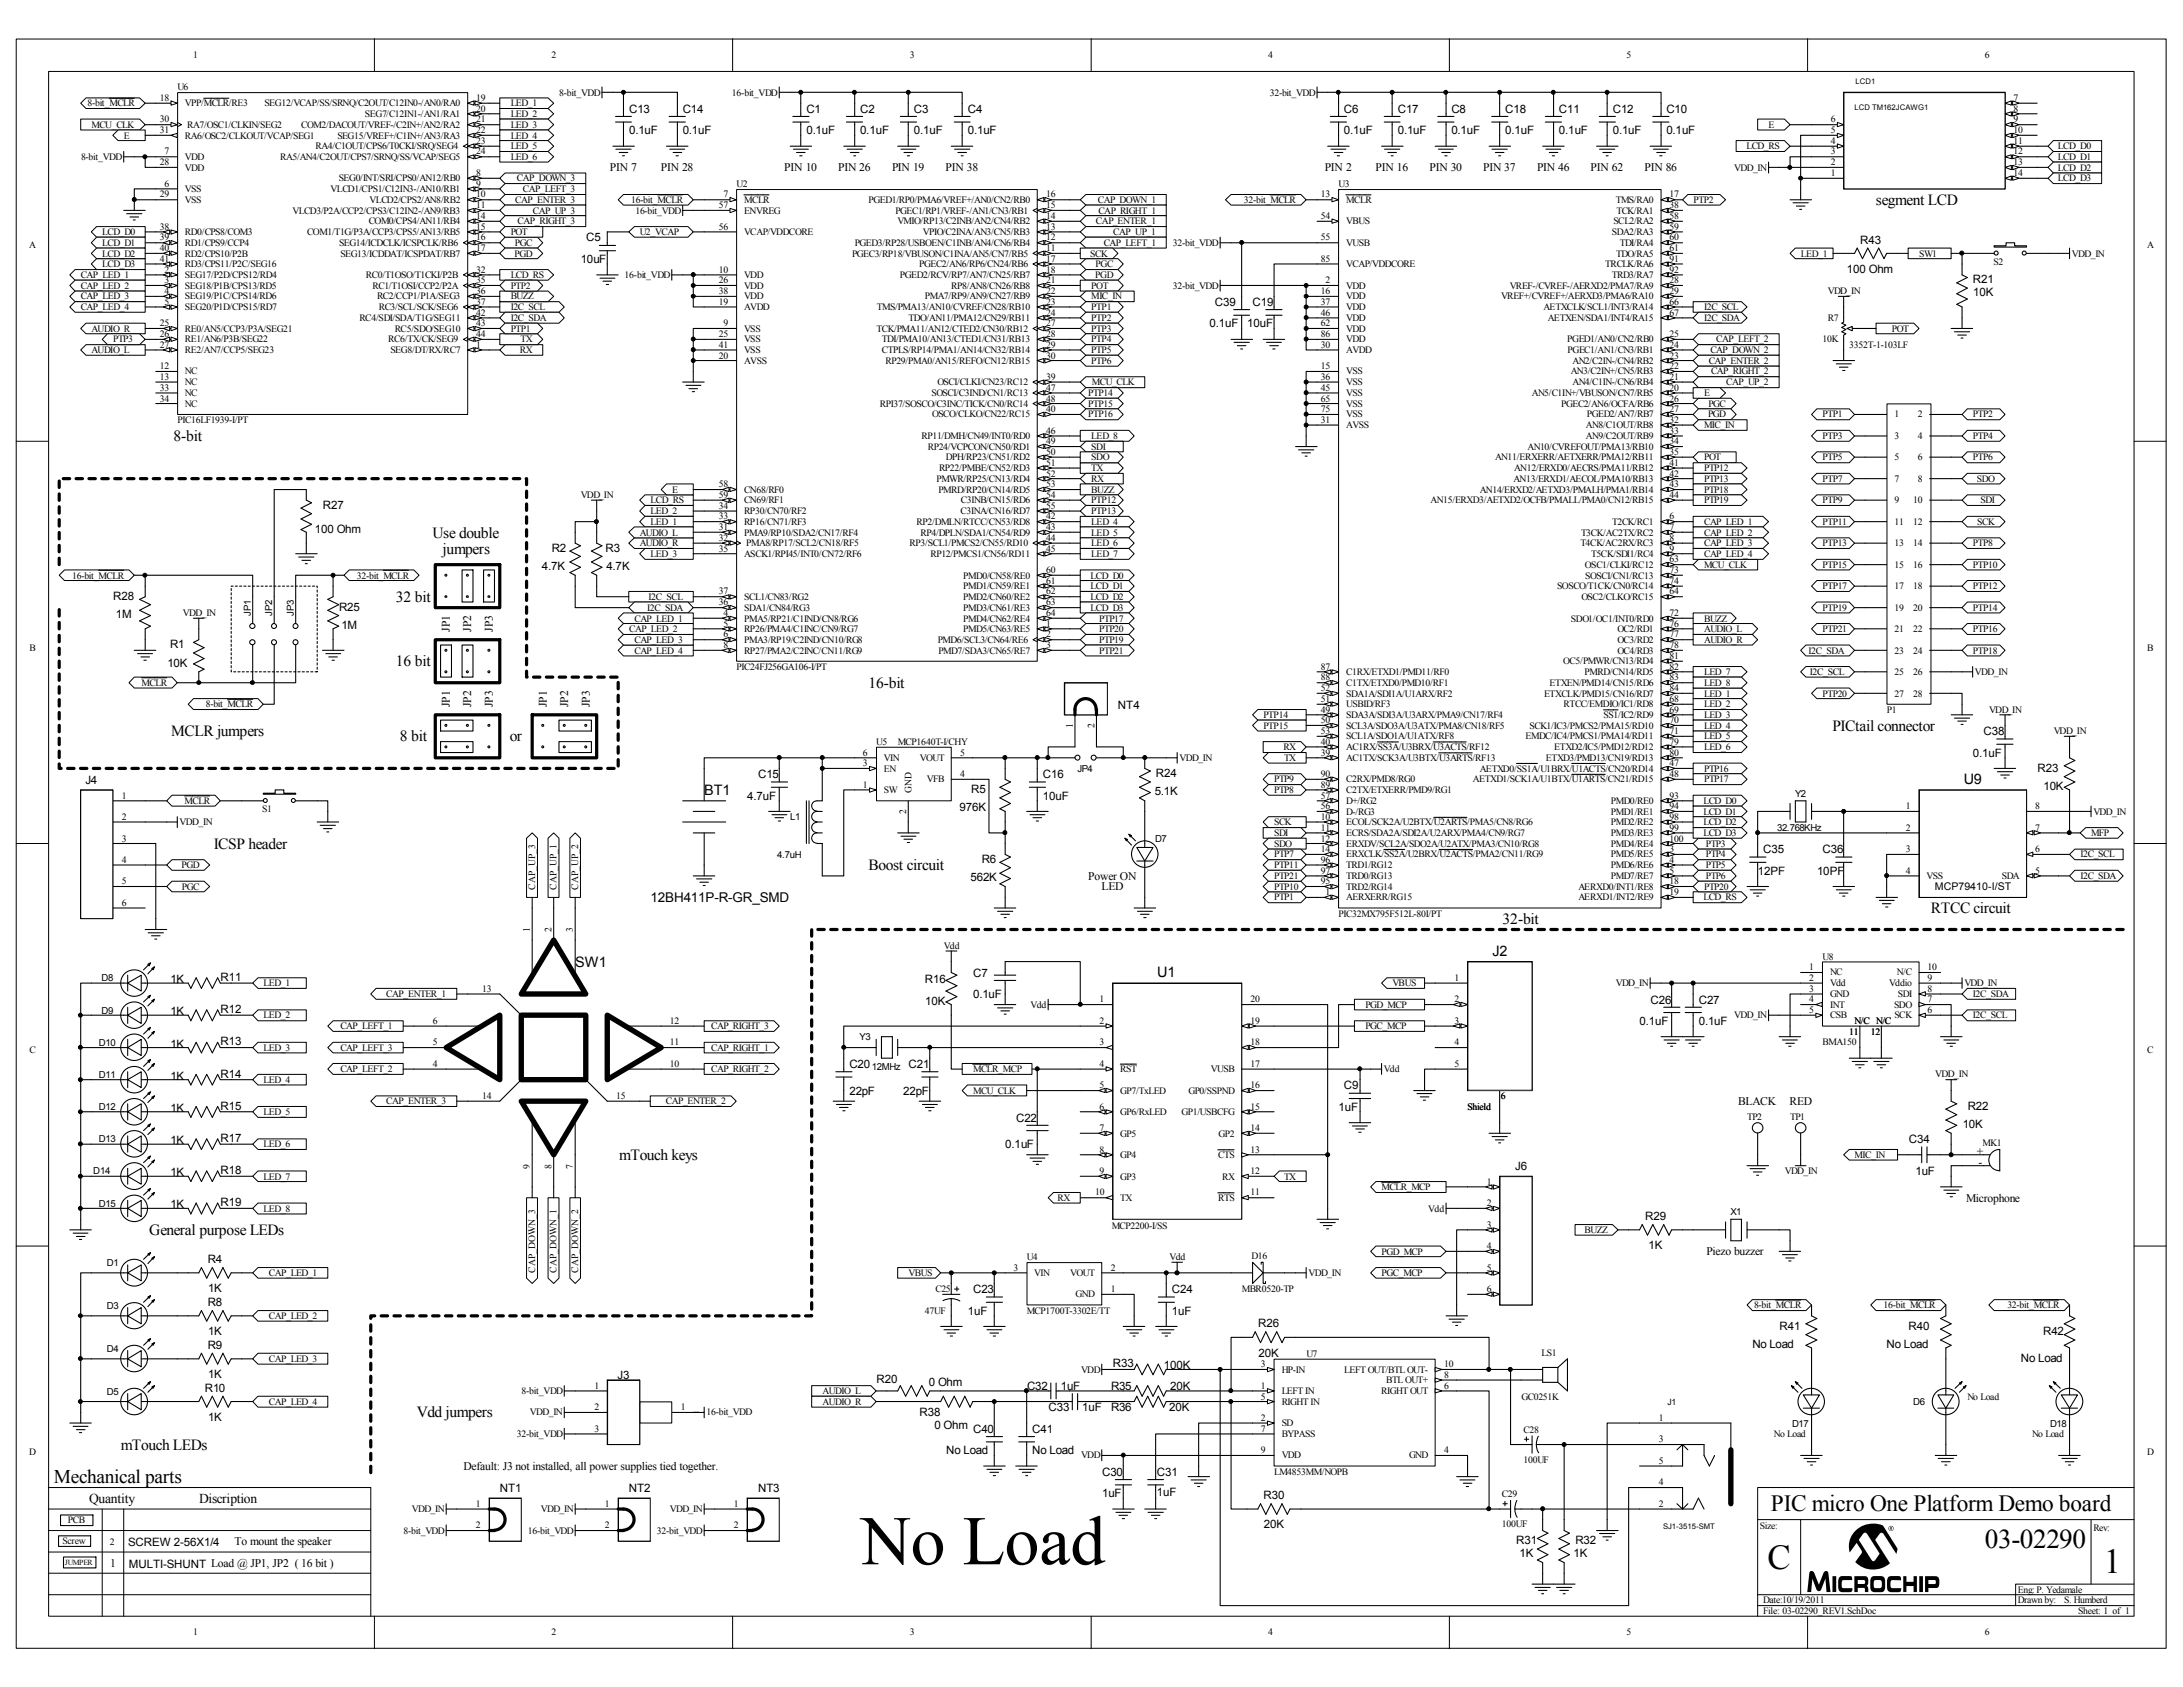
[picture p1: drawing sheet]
<svg xmlns="http://www.w3.org/2000/svg" width="279mm" height="216mm" viewBox="0 0 279 216" stroke-linecap="round" stroke-linejoin="round" font-family="sans-serif">
<defs><g id="words">
<text font-size="8.9" x="110.1" y="200.2">No Load</text>
<text font-size="8.8" x="231.3" y="203.8">M</text>
<g font-size="4.5">
<text x="226.2" y="200.7">C</text>
<text x="269.3" y="201.3">1</text>
</g>
<text font-size="3.5" x="254" y="198.1">03-02290</text>
<text font-size="3" x="226.7" y="193.4">PIC micro One Platform Demo board</text>
<text font-size="2.5" x="6.9" y="189.8">Mechanical parts</text>
<g font-size="2">
<text x="240.1" y="26.2">segment LCD</text>
<text x="22.2" y="56.4">8-bit</text>
<text x="55.4" y="68.8">Use double</text>
<text x="56.6" y="70.9">jumpers</text>
<text x="50.7" y="77">32 bit</text>
<text x="50.7" y="85.3">16 bit</text>
<text x="111.2" y="88">16-bit</text>
<text x="21.9" y="94.2">MCLR jumpers</text>
<text x="51.2" y="94.9">8 bit</text>
<text x="65.2" y="94.9">or</text>
<text x="234.5" y="93.5">PICtail connector</text>
<text x="27.3" y="108.6">ICSP header</text>
<text x="111.2" y="111.4">Boost circuit</text>
<text x="192.3" y="118.2">32-bit</text>
<text x="247.1" y="116.9">RTCC circuit</text>
<text x="79.2" y="148.5">mTouch keys</text>
<text x="19.1" y="158.1">General purpose LEDs</text>
<text x="15.5" y="185.5">mTouch LEDs</text>
<text x="53.3" y="181.4">Vdd jumpers</text>
</g>
<g font-size="1.8">
<text x="90.1" y="101.7">BT1</text>
<text x="251.3" y="100.4">U9</text>
<text x="73.6" y="123.7">SW1</text>
<text x="148.1" y="125.1">U1</text>
<text x="191" y="122.3">J2</text>
</g>
<g font-size="1.7">
<text x="83.3" y="115.4">12BH411P-R-GR_SMD</text>
<text x="11.4" y="192.3">Quantity</text>
<text x="25.5" y="192.3">Discription</text>
</g>
<g font-size="1.5">
<text x="80.5" y="17.2">0.1uF</text>
<text x="80.5" y="14.4">C13</text>
<text x="87.4" y="17.2">0.1uF</text>
<text x="87.4" y="14.4">C14</text>
<text x="103.2" y="17.2">0.1uF</text>
<text x="103.2" y="14.4">C1</text>
<text x="110.1" y="17.2">0.1uF</text>
<text x="110.1" y="14.4">C2</text>
<text x="117" y="17.2">0.1uF</text>
<text x="117" y="14.4">C3</text>
<text x="123.9" y="17.2">0.1uF</text>
<text x="123.9" y="14.4">C4</text>
<text x="172" y="17.2">0.1uF</text>
<text x="172" y="14.4">C6</text>
<text x="178.9" y="17.2">0.1uF</text>
<text x="178.9" y="14.4">C17</text>
<text x="185.8" y="17.2">0.1uF</text>
<text x="185.8" y="14.4">C8</text>
<text x="192.7" y="17.2">0.1uF</text>
<text x="192.7" y="14.4">C18</text>
<text x="199.5" y="17.2">0.1uF</text>
<text x="199.5" y="14.4">C11</text>
<text x="206.4" y="17.2">0.1uF</text>
<text x="206.4" y="14.4">C12</text>
<text x="213.3" y="17.2">0.1uF</text>
<text x="213.3" y="14.4">C10</text>
<text x="78.1" y="21.9">PIN 7</text>
<text x="84.6" y="21.9">PIN 28</text>
<text x="100.4" y="21.9">PIN 10</text>
<text x="107.3" y="21.9">PIN 26</text>
<text x="114.2" y="21.9">PIN 19</text>
<text x="121" y="21.9">PIN 38</text>
<text x="169.5" y="21.9">PIN 2</text>
<text x="176.1" y="21.9">PIN 16</text>
<text x="183" y="21.9">PIN 30</text>
<text x="189.8" y="21.9">PIN 37</text>
<text x="196.7" y="21.9">PIN 46</text>
<text x="203.6" y="21.9">PIN 62</text>
<text x="210.5" y="21.9">PIN 86</text>
<text x="74.3" y="33.7">10uF</text>
<text x="75" y="30.9">C5</text>
<text x="236.4" y="34.9">100 Ohm</text>
<text x="238.1" y="31.2">R43</text>
<text x="154.8" y="41.9">0.1uF</text>
<text x="155.5" y="39.2">C39</text>
<text x="159.6" y="41.9">10uF</text>
<text x="160.3" y="39.2">C19</text>
<text x="252.5" y="36.3">R21</text>
<text x="252.6" y="37.9">10K</text>
<text x="41.3" y="65.1">R27</text>
<text x="40.3" y="68.2">100 Ohm</text>
<text x="70.6" y="70.6">R2</text>
<text x="77.5" y="70.6">R3</text>
<text x="14.5" y="76.8">R28</text>
<text x="69.3" y="72.9">4.7K</text>
<text x="77.6" y="72.9">4.7K</text>
<text x="14.8" y="79.1">1M</text>
<text x="21.8" y="83">R1</text>
<text x="43.4" y="78.1">R25</text>
<text x="43.7" y="80.5">1M</text>
<text x="57.6" y="80.9" transform="rotate(-90 57.6 80.9)">JP1</text>
<text x="60.3" y="80.9" transform="rotate(-90 60.3 80.9)">JP2</text>
<text x="63.1" y="80.9" transform="rotate(-90 63.1 80.9)">JP3</text>
<text x="21.4" y="85.3">10K</text>
<text x="57.6" y="90.5" transform="rotate(-90 57.6 90.5)">JP1</text>
<text x="60.3" y="90.5" transform="rotate(-90 60.3 90.5)">JP2</text>
<text x="63.1" y="90.5" transform="rotate(-90 63.1 90.5)">JP3</text>
<text x="70" y="90.5" transform="rotate(-90 70 90.5)">JP1</text>
<text x="72.7" y="90.5" transform="rotate(-90 72.7 90.5)">JP2</text>
<text x="75.5" y="90.5" transform="rotate(-90 75.5 90.5)">JP3</text>
<text x="143.1" y="90.7">NT4</text>
<text x="253.9" y="94.1">C38</text>
<text x="10.9" y="100.3">J4</text>
<text x="97" y="99.6">C15</text>
<text x="124.3" y="101.5">R5</text>
<text x="133.5" y="99.6">C16</text>
<text x="147.8" y="101.8">5.1K</text>
<text x="148" y="99.4">R24</text>
<text x="252.5" y="96.9">0.1uF</text>
<text x="260.8" y="98.8">R23</text>
<text x="261.5" y="101.1">10K</text>
<text x="95.6" y="102.3">4.7uF</text>
<text x="122.8" y="103.8">976K</text>
<text x="133.5" y="102.3">10uF</text>
<text x="124.2" y="112.8">562K</text>
<text x="125.6" y="110.4">R6</text>
<text x="139.3" y="112.6">Power ON</text>
<text x="141" y="114">LED</text>
<text x="225" y="111.9">12PF</text>
<text x="225.7" y="109.2">C35</text>
<text x="232.6" y="111.9">10PF</text>
<text x="233.3" y="109.2">C36</text>
<text x="21.8" y="125.8">1K</text>
<text x="28.2" y="125.6">R11</text>
<text x="118.4" y="125.8">R16</text>
<text x="124.5" y="125">C7</text>
<text x="21.8" y="129.9">1K</text>
<text x="28.2" y="129.7">R12</text>
<text x="118.4" y="128.6">10K</text>
<text x="124.5" y="127.8">0.1uF</text>
<text x="209.8" y="131.2">0.1uF</text>
<text x="211.2" y="128.4">C26</text>
<text x="217.4" y="131.2">0.1uF</text>
<text x="217.4" y="128.4">C27</text>
<text x="21.8" y="134.1">1K</text>
<text x="28.2" y="133.8">R13</text>
<text x="28.2" y="137.9">R14</text>
<text x="108.7" y="136.7">C20</text>
<text x="116.3" y="136.7">C21</text>
<text x="21.8" y="138.2">1K</text>
<text x="21.8" y="142.3">1K</text>
<text x="28.2" y="142">R15</text>
<text x="108.7" y="140.1">22pF</text>
<text x="115.6" y="140.1">22pF</text>
<text x="130" y="143.6">C22</text>
<text x="171.3" y="142.2">1uF</text>
<text x="172" y="139.4">C9</text>
<text x="222.5" y="141.4">BLACK</text>
<text x="229" y="141.4">RED</text>
<text x="251.8" y="142">R22</text>
<text x="21.8" y="146.4">1K</text>
<text x="28.2" y="146.1">R17</text>
<text x="128.7" y="147">0.1uF</text>
<text x="193.9" y="149.7">J6</text>
<text x="244.3" y="146.3">C34</text>
<text x="251.2" y="144.4">10K</text>
<text x="253" y="147.9">+</text>
<text x="253.2" y="149.3">-</text>
<text x="21.8" y="150.5">1K</text>
<text x="21.8" y="154.6">1K</text>
<text x="28.2" y="150.3">R18</text>
<text x="28.2" y="154.4">R19</text>
<text x="245.2" y="150.4">1uF</text>
<text x="251.6" y="153.8">Microphone</text>
<text x="26.6" y="161.7">R4</text>
<text x="210.6" y="156.2">R29</text>
<text x="211" y="159.9">1K</text>
<text x="218.4" y="160.7">Piezo buzzer</text>
<text x="26.6" y="167.1">R8</text>
<text x="26.6" y="165.4">1K</text>
<text x="124.5" y="165.5">C23</text>
<text x="150" y="165.5">C24</text>
<text x="26.6" y="172.6">R9</text>
<text x="26.6" y="170.9">1K</text>
<text x="123.9" y="168.3">1uF</text>
<text x="150" y="168.3">1uF</text>
<text x="161" y="169.9">R26</text>
<text x="161.1" y="173.6">20K</text>
<text x="224.3" y="172.5">No Load</text>
<text x="227.8" y="170.2">R41</text>
<text x="241.5" y="172.5">No Load</text>
<text x="244.3" y="170.2">R40</text>
<text x="261.5" y="170.9">R42</text>
<text x="26.2" y="178.1">R10</text>
<text x="26.6" y="176.4">1K</text>
<text x="79" y="176.5">J3</text>
<text x="112.2" y="177">R20</text>
<text x="118.9" y="177.3">0 Ohm</text>
<text x="131.4" y="177.9">C32</text>
<text x="135.8" y="177.9">1uF</text>
<text x="142.2" y="177.9">R35</text>
<text x="142.5" y="175">R33</text>
<text x="149" y="175.3">100K</text>
<text x="149.8" y="177.9">20K</text>
<text x="258.7" y="174.3">No Load</text>
<text x="26.6" y="181.8">1K</text>
<text x="117.7" y="181.2">R38</text>
<text x="119.6" y="182.8">0 Ohm</text>
<text x="124.5" y="183.3">C40</text>
<text x="132.1" y="183.3">C41</text>
<text x="134.2" y="180.6">C33</text>
<text x="138.5" y="180.6">1uF</text>
<text x="142.2" y="180.6">R36</text>
<text x="149.6" y="180.6">20K</text>
<text x="59.3" y="188.1">Default: J3 not installed, all power supplies tied together.</text>
<text x="64" y="190.9">NT1</text>
<text x="80.5" y="190.9">NT2</text>
<text x="97" y="190.9">NT3</text>
<text x="121.1" y="186.1">No Load</text>
<text x="132.1" y="186.1">No Load</text>
<text x="141.1" y="191.6">1uF</text>
<text x="141.1" y="188.8">C30</text>
<text x="148.1" y="191.5">1uF</text>
<text x="148.1" y="188.8">C31</text>
<text x="161.7" y="191.9">R30</text>
<text x="16.4" y="197.9">SCREW 2-56X1/4</text>
<text x="30" y="197.7">To mount the speaker</text>
<text x="161.8" y="195.6">20K</text>
<text x="194.1" y="197.7">R31</text>
<text x="201.6" y="197.7">R32</text>
<text x="14.1" y="200.5">1</text>
<text x="16.5" y="200.7">MULTI-SHUNT Load @ JP1, JP2 ( 16 bit )</text>
<text x="194.5" y="199.3">1K</text>
<text x="201.4" y="199.3">1K</text>
</g>
<text font-size="1.4" x="247.6" y="113.9">MCP79410-I/ST</text>
<g font-size="1.2">
<text x="22.7" y="11.6">U6</text>
<text x="24.7" y="7.4">1</text>
<text x="70.6" y="7.4">2</text>
<text x="116.5" y="7.4">3</text>
<text x="162.3" y="7.4">4</text>
<text x="208.2" y="7.4">5</text>
<text x="254" y="7.4">6</text>
<text x="11.2" y="13.6">8-bit_MCLR</text>
<text x="11.7" y="16.3">MCU_CLK</text>
<text x="15.8" y="17.7">E</text>
<text x="20.4" y="12.9">18</text>
<text x="20.4" y="15.7">30</text>
<text x="20.4" y="17">31</text>
<text x="23.7" y="13.6">VPP/MCLR/RE3</text>
<text x="23.7" y="17.7">RA6/OSC2/CLKOUT/VCAP/SEG1</text>
<text x="24" y="16.3">RA7/OSC1/CLKIN/SEG2</text>
<text x="33.9" y="13.6">SEG12/VCAP/SS/SRNQ/C2OUT/C12IN0-/AN0/RA0</text>
<text x="38.6" y="16.3">COM2/DACOUT/VREF-/C2IN+/AN2/RA2</text>
<text x="43.2" y="17.7">SEG15/VREF+/C1IN+/AN3/RA3</text>
<text x="46.7" y="15">SEG7/C12IN1-/AN1/RA1</text>
<text x="61" y="14.3">20</text>
<text x="61" y="17">22</text>
<text x="61" y="15.7">21</text>
<text x="61" y="12.9">19</text>
<text x="65.4" y="13.6">LED_1</text>
<text x="65.4" y="15">LED_2</text>
<text x="65.4" y="16.3">LED_3</text>
<text x="65.4" y="17.7">LED_4</text>
<text x="71.6" y="12.2">8-bit_VDD</text>
<text x="93.7" y="12.2">16-bit_VDD</text>
<text x="162.5" y="12.2">32-bit_VDD</text>
<text x="226.4" y="16.3">E</text>
<text x="234.3" y="17">5</text>
<text x="234.3" y="15.7">6</text>
<text x="257.7" y="15.7">9</text>
<text x="257.7" y="14.3">8</text>
<text x="257.7" y="17">10</text>
<text x="257.7" y="12.9">7</text>
<text x="10.4" y="20.5">8-bit_VDD</text>
<text x="20.4" y="21.2">28</text>
<text x="21" y="23.9">6</text>
<text x="21" y="19.8">7</text>
<text x="23.7" y="20.5">VDD</text>
<text x="23.7" y="21.8">VDD</text>
<text x="35.9" y="20.5">RA5/AN4/C2OUT/CPS7/SRNQ/SS/VCAP/SEG5</text>
<text x="40.4" y="19.1">RA4/C1OUT/CPS6/T0CKI/SRQ/SEG4</text>
<text x="43.3" y="23.2">SEG0/INT/SRI/CPS0/AN12/RB0</text>
<text x="61" y="22.5">8</text>
<text x="61" y="23.9">9</text>
<text x="61" y="18.4">23</text>
<text x="61" y="19.8">24</text>
<text x="65.4" y="19.1">LED_5</text>
<text x="65.4" y="20.5">LED_6</text>
<text x="66.2" y="23.2">CAP_DOWN_3</text>
<text x="94.3" y="23.9">U2</text>
<text x="171.3" y="23.9">U3</text>
<text x="222" y="21.8">VDD_IN</text>
<text x="223.5" y="19.1">LCD_RS</text>
<text x="234.3" y="22.5">1</text>
<text x="234.3" y="18.4">4</text>
<text x="234.3" y="19.8">3</text>
<text x="234.3" y="21.2">2</text>
<text x="257.7" y="19.8">12</text>
<text x="257.7" y="21.2">13</text>
<text x="257.7" y="22.5">14</text>
<text x="257.7" y="18.4">11</text>
<text x="263.4" y="19.1">LCD_D0</text>
<text x="263.4" y="20.5">LCD_D1</text>
<text x="263.4" y="21.8">LCD_D2</text>
<text x="263.4" y="23.2">LCD_D3</text>
<text x="20.4" y="25.3">29</text>
<text x="20.4" y="29.4">38</text>
<text x="23.7" y="24.6">VSS</text>
<text x="23.7" y="26">VSS</text>
<text x="37.4" y="27.3">VLCD3/P2A/CCP2/CPS3/C12IN2-/AN9/RB3</text>
<text x="42.3" y="24.6">VLCD1/CPS1/C12IN3-/AN10/RB1</text>
<text x="47.2" y="28.7">COM0/CPS4/AN11/RB4</text>
<text x="47.3" y="26">VLCD2/CPS2/AN8/RB2</text>
<text x="61" y="28">14</text>
<text x="61" y="25.3">10</text>
<text x="61" y="29.4">15</text>
<text x="61" y="26.7">11</text>
<text x="66" y="26">CAP_ENTER_3</text>
<text x="66.3" y="28.7">CAP_RIGHT_3</text>
<text x="66.9" y="24.6">CAP_LEFT_3</text>
<text x="68.2" y="27.3">CAP_UP_3</text>
<text x="80.8" y="26">16-bit_MCLR</text>
<text x="81.3" y="27.3">16-bit_VDD</text>
<text x="92" y="29.4">56</text>
<text x="92" y="26.7">57</text>
<text x="92.6" y="25.3">7</text>
<text x="95.2" y="26">MCLR</text>
<text x="95.2" y="27.3">ENVREG</text>
<text x="111.2" y="26">PGED1/RP0/PMA6/VREF+/AN0/CN2/RB0</text>
<text x="114.6" y="27.3">PGEC1/RP1/VREF-/AN1/CN3/RB1</text>
<text x="114.9" y="28.7">VMIO/RP13/C2INB/AN2/CN4/RB2</text>
<text x="133.9" y="29.4">13</text>
<text x="133.9" y="28">14</text>
<text x="133.9" y="25.3">16</text>
<text x="133.9" y="26.7">15</text>
<text x="140.3" y="28.7">CAP_ENTER_1</text>
<text x="140.5" y="26">CAP_DOWN_1</text>
<text x="140.6" y="27.3">CAP_RIGHT_1</text>
<text x="159.2" y="26">32-bit_MCLR</text>
<text x="169" y="28">54</text>
<text x="169" y="25.3">13</text>
<text x="172.3" y="28.7">VBUS</text>
<text x="172.3" y="26">MCLR</text>
<text x="206.5" y="28.7">SCL2/RA2</text>
<text x="206.8" y="26">TMS/RA0</text>
<text x="206.9" y="27.3">TCK/RA1</text>
<text x="213.7" y="25.3">17</text>
<text x="213.7" y="29.4">59</text>
<text x="213.7" y="26.7">38</text>
<text x="213.7" y="28">58</text>
<text x="216.7" y="26">PTP2</text>
<text x="3.7" y="31.7">A</text>
<text x="10.3" y="35.6">CAP_LED_1</text>
<text x="13.1" y="34.2">LCD_D3</text>
<text x="13.1" y="30.1">LCD_D0</text>
<text x="13.1" y="31.5">LCD_D1</text>
<text x="13.1" y="32.9">LCD_D2</text>
<text x="20.4" y="30.8">39</text>
<text x="20.4" y="32.1">40</text>
<text x="20.4" y="33.5">41</text>
<text x="21" y="34.9">2</text>
<text x="23.7" y="35.6">SEG17/P2D/CPS12/RD4</text>
<text x="23.7" y="30.1">RD0/CPS8/COM3</text>
<text x="23.7" y="31.5">RD1/CPS9/CCP4</text>
<text x="23.7" y="32.9">RD2/CPS10/P2B</text>
<text x="23.7" y="34.2">RD3/CPS11/P2C/SEG16</text>
<text x="39.3" y="30.1">COM1/T1G/P3A/CCP3/CPS5/AN13/RB5</text>
<text x="43.4" y="31.5">SEG14/ICDCLK/ICSPCLK/RB6</text>
<text x="43.6" y="32.9">SEG13/ICDDAT/ICSPDAT/RB7</text>
<text x="46.8" y="35.6">RC0/T1OSO/T1CKI/P2B</text>
<text x="61" y="34.9">32</text>
<text x="61" y="30.8">16</text>
<text x="61" y="32.1">17</text>
<text x="65.4" y="30.1">POT</text>
<text x="65.4" y="35.6">LCD_RS</text>
<text x="65.9" y="32.9">PGD</text>
<text x="65.9" y="31.5">PGC</text>
<text x="79.9" y="35.6">16-bit_VDD</text>
<text x="81.9" y="30.1">U2_VCAP</text>
<text x="92" y="34.9">10</text>
<text x="95.2" y="35.6">VDD</text>
<text x="95.2" y="30.1">VCAP/VDDCORE</text>
<text x="109.1" y="32.9">PGEC3/RP18/VBUSON/C1INA/AN5/CN7/RB5</text>
<text x="109.4" y="31.5">PGED3/RP28/USBOEN/C1INB/AN4/CN6/RB4</text>
<text x="115.2" y="35.6">PGED2/RCV/RP7/AN7/CN25/RB7</text>
<text x="117.6" y="34.2">PGEC2/AN6/RP6/CN24/RB6</text>
<text x="118.1" y="30.1">VPIO/C2INA/AN3/CN5/RB3</text>
<text x="133.9" y="33.5">17</text>
<text x="133.9" y="34.9">18</text>
<text x="133.9" y="32.1">11</text>
<text x="133.9" y="30.8">12</text>
<text x="139.5" y="32.9">SCK</text>
<text x="140.2" y="35.6">PGD</text>
<text x="140.2" y="34.2">PGC</text>
<text x="141.3" y="31.5">CAP_LEFT_1</text>
<text x="142.5" y="30.1">CAP_UP_1</text>
<text x="150.1" y="31.5">32-bit_VDD</text>
<text x="169" y="30.8">55</text>
<text x="169" y="33.5">85</text>
<text x="172.3" y="31.5">VUSB</text>
<text x="172.3" y="34.2">VCAP/VDDCORE</text>
<text x="205.4" y="34.2">TRCLK/RA6</text>
<text x="206.3" y="30.1">SDA2/RA3</text>
<text x="206.3" y="35.6">TRD3/RA7</text>
<text x="206.8" y="32.9">TDO/RA5</text>
<text x="207.3" y="31.5">TDI/RA4</text>
<text x="213.7" y="30.8">60</text>
<text x="213.7" y="33.5">91</text>
<text x="213.7" y="34.9">92</text>
<text x="213.7" y="32.1">61</text>
<text x="230.5" y="32.9">LED_1</text>
<text x="245.6" y="32.9">SW1</text>
<text x="255.1" y="34">S2</text>
<text x="265.2" y="32.9">VDD_IN</text>
<text x="274.8" y="31.7">A</text>
<text x="10.3" y="37">CAP_LED_2</text>
<text x="10.3" y="38.3">CAP_LED_3</text>
<text x="10.3" y="39.7">CAP_LED_4</text>
<text x="20.4" y="41.7">25</text>
<text x="21" y="36.3">3</text>
<text x="21" y="37.6">4</text>
<text x="21" y="39">5</text>
<text x="23.7" y="37">SEG18/P1B/CPS13/RD5</text>
<text x="23.7" y="38.3">SEG19/P1C/CPS14/RD6</text>
<text x="23.7" y="39.7">SEG20/P1D/CPS15/RD7</text>
<text x="46" y="41.1">RC4/SDI/SDA/T1G/SEG11</text>
<text x="47.7" y="37">RC1/T1OSI/CCP2/P2A</text>
<text x="48.3" y="38.3">RC2/CCP1/P1A/SEG3</text>
<text x="48.5" y="39.7">RC3/SCL/SCK/SEG6</text>
<text x="61" y="37.6">36</text>
<text x="61" y="40.4">42</text>
<text x="61" y="41.7">43</text>
<text x="61" y="36.3">35</text>
<text x="61" y="39">37</text>
<text x="65.4" y="39.7">I2C_SCL</text>
<text x="65.4" y="38.3">BUZZ</text>
<text x="65.4" y="41.1">I2C_SDA</text>
<text x="65.4" y="37">PTP2</text>
<text x="92" y="39">19</text>
<text x="92" y="36.3">26</text>
<text x="92" y="37.6">38</text>
<text x="92.6" y="41.7">9</text>
<text x="95.2" y="39.7">AVDD</text>
<text x="95.2" y="37">VDD</text>
<text x="95.2" y="38.3">VDD</text>
<text x="112.2" y="39.7">TMS/PMA13/AN10/CVREF/CN28/RB10</text>
<text x="116.3" y="41.1">TDO/AN11/PMA12/CN29/RB11</text>
<text x="118.4" y="38.3">PMA7/RP9/AN9/CN27/RB9</text>
<text x="121.8" y="37">RP8/AN8/CN26/RB8</text>
<text x="133.9" y="40.4">24</text>
<text x="133.9" y="36.3">21</text>
<text x="133.9" y="37.6">22</text>
<text x="133.9" y="41.7">27</text>
<text x="133.9" y="39">23</text>
<text x="139.7" y="37">POT</text>
<text x="139.7" y="38.3">MIC_IN</text>
<text x="139.7" y="39.7">PTP1</text>
<text x="139.7" y="41.1">PTP2</text>
<text x="150.1" y="37">32-bit_VDD</text>
<text x="169" y="37.6">16</text>
<text x="169" y="39">37</text>
<text x="169" y="40.4">46</text>
<text x="169" y="41.7">62</text>
<text x="169.6" y="36.3">2</text>
<text x="172.3" y="37">VDD</text>
<text x="172.3" y="38.3">VDD</text>
<text x="172.3" y="39.7">VDD</text>
<text x="172.3" y="41.1">VDD</text>
<text x="192.2" y="38.3">VREF+/CVREF+/AERXD3/PMA6/RA10</text>
<text x="193.3" y="37">VREF-/CVREF-/AERXD2/PMA7/RA9</text>
<text x="197.6" y="39.7">AETXCLK/SCL1/INT3/RA14</text>
<text x="198.1" y="41.1">AETXEN/SDA1/INT4/RA15</text>
<text x="213.7" y="39">66</text>
<text x="213.7" y="40.4">67</text>
<text x="213.7" y="36.3">28</text>
<text x="213.7" y="37.6">29</text>
<text x="218.1" y="39.7">I2C_SCL</text>
<text x="218.1" y="41.1">I2C_SDA</text>
<text x="233.9" y="41.1">R7</text>
<text x="233.9" y="37.6">VDD_IN</text>
<text x="11.7" y="45.2">AUDIO_L</text>
<text x="11.7" y="42.5">AUDIO_R</text>
<text x="14.5" y="43.8">PTP3</text>
<text x="20.4" y="43.1">26</text>
<text x="20.4" y="44.5">27</text>
<text x="20.4" y="47.2">12</text>
<text x="23.7" y="47.9">NC</text>
<text x="23.7" y="42.5">RE0/AN5/CCP3/P3A/SEG21</text>
<text x="23.7" y="43.8">RE1/AN6/P3B/SEG22</text>
<text x="23.7" y="45.2">RE2/AN7/CCP5/SEG23</text>
<text x="49.7" y="43.8">RC6/TX/CK/SEG9</text>
<text x="50" y="45.2">SEG8/DT/RX/RC7</text>
<text x="50.5" y="42.5">RC5/SDO/SEG10</text>
<text x="61" y="43.1">44</text>
<text x="61" y="44.5">1</text>
<text x="65.4" y="42.5">PTP1</text>
<text x="66.5" y="45.2">RX</text>
<text x="66.6" y="43.8">TX</text>
<text x="92" y="45.9">20</text>
<text x="92" y="43.1">25</text>
<text x="92" y="44.5">41</text>
<text x="95.2" y="42.5">VSS</text>
<text x="95.2" y="46.6">AVSS</text>
<text x="95.2" y="43.8">VSS</text>
<text x="95.2" y="45.2">VSS</text>
<text x="112.2" y="42.5">TCK/PMA11/AN12/CTED2/CN30/RB12</text>
<text x="112.9" y="43.8">TDI/PMA10/AN13/CTED1/CN31/RB13</text>
<text x="112.9" y="45.2">CTPLS/RP14/PMA1/AN14/CN32/RB14</text>
<text x="113.3" y="46.6">RP29/PMA0/AN15/REFO/CN12/RB15</text>
<text x="133.9" y="43.1">28</text>
<text x="133.9" y="44.5">29</text>
<text x="133.9" y="45.9">30</text>
<text x="139.7" y="42.5">PTP3</text>
<text x="139.7" y="43.8">PTP4</text>
<text x="139.7" y="45.2">PTP5</text>
<text x="139.7" y="46.6">PTP6</text>
<text x="169" y="43.1">86</text>
<text x="169" y="44.5">30</text>
<text x="169" y="47.2">15</text>
<text x="172.3" y="43.8">VDD</text>
<text x="172.3" y="42.5">VDD</text>
<text x="172.3" y="45.2">AVDD</text>
<text x="172.3" y="47.9">VSS</text>
<text x="200.6" y="43.8">PGED1/AN0/CN2/RB0</text>
<text x="200.6" y="45.2">PGEC1/AN1/CN3/RB1</text>
<text x="201" y="47.9">AN3/C2IN+/CN5/RB3</text>
<text x="201.3" y="46.6">AN2/C2IN-/CN4/RB2</text>
<text x="213.7" y="44.5">24</text>
<text x="213.7" y="45.9">23</text>
<text x="213.7" y="43.1">25</text>
<text x="213.7" y="47.2">22</text>
<text x="218.7" y="46.6">CAP_ENTER_2</text>
<text x="218.9" y="45.2">CAP_DOWN_2</text>
<text x="219" y="47.9">CAP_RIGHT_2</text>
<text x="219.7" y="43.8">CAP_LEFT_2</text>
<text x="233.3" y="43.8">10K</text>
<text x="236.7" y="44.5">3352T-1-103LF</text>
<text x="242.1" y="42.5">POT</text>
<text x="20.4" y="48.6">13</text>
<text x="20.4" y="50">33</text>
<text x="20.4" y="51.4">34</text>
<text x="23.7" y="49.3">NC</text>
<text x="23.7" y="50.7">NC</text>
<text x="23.7" y="52.1">NC</text>
<text x="112.6" y="52.1">RPI37/SOSCO/C3INC/TICK/CN0/RC14</text>
<text x="119.2" y="50.7">SOSCI/C3IND/CN1/RC13</text>
<text x="119.3" y="53.4">OSCO/CLKO/CN22/RC15</text>
<text x="120" y="49.3">OSCI/CLKI/CN23/RC12</text>
<text x="133.9" y="48.6">39</text>
<text x="133.9" y="52.7">40</text>
<text x="133.9" y="50">47</text>
<text x="133.9" y="51.4">48</text>
<text x="139.3" y="50.7">PTP14</text>
<text x="139.3" y="52.1">PTP15</text>
<text x="139.3" y="53.4">PTP16</text>
<text x="139.7" y="49.3">MCU_CLK</text>
<text x="169" y="48.6">36</text>
<text x="169" y="50">45</text>
<text x="169" y="51.4">65</text>
<text x="169" y="52.7">75</text>
<text x="172.3" y="49.3">VSS</text>
<text x="172.3" y="50.7">VSS</text>
<text x="172.3" y="52.1">VSS</text>
<text x="172.3" y="53.4">VSS</text>
<text x="196" y="50.7">AN5/C1IN+/VBUSON/CN7/RB5</text>
<text x="199.8" y="52.1">PGEC2/AN6/OCFA/RB6</text>
<text x="201.3" y="49.3">AN4/C1IN-/CN6/RB4</text>
<text x="203.1" y="53.4">PGED2/AN7/RB7</text>
<text x="213.7" y="48.6">21</text>
<text x="213.7" y="50">20</text>
<text x="213.7" y="51.4">26</text>
<text x="213.7" y="52.7">27</text>
<text x="218.1" y="50.7">E</text>
<text x="218.6" y="53.4">PGD</text>
<text x="218.7" y="52.1">PGC</text>
<text x="220.9" y="49.3">CAP_UP_2</text>
<text x="233.3" y="53.4">PTP1</text>
<text x="242.5" y="53.4">1</text>
<text x="245.4" y="53.4">2</text>
<text x="252.5" y="53.4">PTP2</text>
<text x="22.7" y="54.1">PIC16LF1939-I/PT</text>
<text x="117.9" y="56.2">RP11/DMH/CN49/INT0/RD0</text>
<text x="118.7" y="57.6">RP24/VCPCON/CN50/RD1</text>
<text x="121.1" y="58.9">DPH/RP23/CN51/RD2</text>
<text x="133.9" y="59.6">51</text>
<text x="133.9" y="55.5">46</text>
<text x="133.9" y="56.9">49</text>
<text x="133.9" y="58.3">50</text>
<text x="139.7" y="56.2">LED_8</text>
<text x="139.7" y="57.6">SDI</text>
<text x="139.7" y="58.9">SDO</text>
<text x="169" y="54.1">31</text>
<text x="172.3" y="54.8">AVSS</text>
<text x="191.3" y="58.9">AN11/ERXERR/AETXERR/PMA12/RB11</text>
<text x="195.5" y="57.6">AN10/CVREFOUT/PMA13/RB10</text>
<text x="203" y="54.8">AN8/C1OUT/RB8</text>
<text x="203" y="56.2">AN9/C2OUT/RB9</text>
<text x="213.7" y="54.1">32</text>
<text x="213.7" y="55.5">33</text>
<text x="213.7" y="56.9">34</text>
<text x="213.7" y="59.6">41</text>
<text x="213.7" y="58.3">35</text>
<text x="218.1" y="58.9">POT</text>
<text x="218.1" y="54.8">MIC_IN</text>
<text x="233.3" y="56.2">PTP3</text>
<text x="233.3" y="58.9">PTP5</text>
<text x="242.5" y="56.2">3</text>
<text x="242.5" y="58.9">5</text>
<text x="245.4" y="56.2">4</text>
<text x="245.4" y="58.9">6</text>
<text x="252.5" y="56.2">PTP4</text>
<text x="252.5" y="58.9">PTP6</text>
<text x="74.3" y="63.8">VDD_IN</text>
<text x="83.3" y="64.4">LCD_RS</text>
<text x="83.3" y="65.8">LED_2</text>
<text x="86" y="63">E</text>
<text x="92" y="65.1">34</text>
<text x="92" y="62.4">58</text>
<text x="92" y="63.8">59</text>
<text x="95.2" y="65.8">RP30/CN70/RF2</text>
<text x="95.2" y="63">CN68/RF0</text>
<text x="95.2" y="64.4">CN69/RF1</text>
<text x="119.8" y="61.7">PMWR/RP25/CN13/RD4</text>
<text x="120.1" y="63">PMRD/RP20/CN14/RD5</text>
<text x="120.2" y="60.3">RP22/PMBE/CN52/RD3</text>
<text x="122.9" y="65.8">C3INA/CN16/RD7</text>
<text x="123" y="64.4">C3INB/CN15/RD6</text>
<text x="133.9" y="61">52</text>
<text x="133.9" y="62.4">53</text>
<text x="133.9" y="63.8">54</text>
<text x="133.9" y="65.1">55</text>
<text x="139.7" y="60.3">TX</text>
<text x="139.7" y="61.7">RX</text>
<text x="139.7" y="63">BUZZ</text>
<text x="139.7" y="64.4">PTP12</text>
<text x="139.7" y="65.8">PTP13</text>
<text x="183.1" y="64.4">AN15/ERXD3/AETXD2/OCFB/PMALL/PMA0/CN12/RB15</text>
<text x="189.4" y="63">AN14/ERXD2/AETXD3/PMALH/PMA1/RB14</text>
<text x="193.7" y="61.7">AN13/ERXD1/AECOL/PMA10/RB13</text>
<text x="193.8" y="60.3">AN12/ERXD0/AECRS/PMA11/RB12</text>
<text x="213.7" y="62.4">43</text>
<text x="213.7" y="61">42</text>
<text x="213.7" y="63.8">44</text>
<text x="218.1" y="60.3">PTP12</text>
<text x="218.1" y="61.7">PTP13</text>
<text x="218.1" y="63">PTP18</text>
<text x="218.1" y="64.4">PTP19</text>
<text x="233.3" y="61.7">PTP7</text>
<text x="233.3" y="64.4">PTP9</text>
<text x="242.5" y="61.7">7</text>
<text x="242.5" y="64.4">9</text>
<text x="244.9" y="64.4">10</text>
<text x="245.4" y="61.7">8</text>
<text x="253" y="61.7">SDO</text>
<text x="253.5" y="64.4">SDI</text>
<text x="81.9" y="69.9">AUDIO_R</text>
<text x="81.9" y="68.5">AUDIO_L</text>
<text x="83.3" y="71.3">LED_3</text>
<text x="83.3" y="67.2">LED_1</text>
<text x="92" y="67.9">31</text>
<text x="92" y="69.2">32</text>
<text x="92" y="66.5">33</text>
<text x="92" y="70.6">35</text>
<text x="95.2" y="68.5">PMA9/RP10/SDA2/CN17/RF4</text>
<text x="95.2" y="67.2">RP16/CN71/RF3</text>
<text x="95.2" y="71.3">ASCK1/RPI45/INT0/CN72/RF6</text>
<text x="95.5" y="69.9">PMA8/RP17/SCL2/CN18/RF5</text>
<text x="116.4" y="69.9">RP3/SCL1/PMCS2/CN55/RD10</text>
<text x="117.3" y="67.2">RP2/DMLN/RTCC/CN53/RD8</text>
<text x="117.8" y="68.5">RP4/DPLN/SDA1/CN54/RD9</text>
<text x="119.1" y="71.3">RP12/PMCS1/CN56/RD11</text>
<text x="133.9" y="66.5">42</text>
<text x="133.9" y="67.9">43</text>
<text x="133.9" y="69.2">44</text>
<text x="133.9" y="70.6">45</text>
<text x="139.7" y="67.2">LED_4</text>
<text x="139.7" y="68.5">LED_5</text>
<text x="139.7" y="69.9">LED_6</text>
<text x="139.7" y="71.3">LED_7</text>
<text x="202.3" y="69.9">T4CK/AC2RX/RC3</text>
<text x="202.4" y="68.5">T3CK/AC2TX/RC2</text>
<text x="203.7" y="71.3">T5CK/SDI1/RC4</text>
<text x="206.3" y="67.2">T2CK/RC1</text>
<text x="213.7" y="67.9">7</text>
<text x="213.7" y="72">63</text>
<text x="213.7" y="66.5">6</text>
<text x="213.7" y="69.2">8</text>
<text x="213.7" y="70.6">9</text>
<text x="218.1" y="67.2">CAP_LED_1</text>
<text x="218.1" y="68.5">CAP_LED_2</text>
<text x="218.1" y="69.9">CAP_LED_3</text>
<text x="218.1" y="71.3">CAP_LED_4</text>
<text x="233.3" y="67.2">PTP11</text>
<text x="233.3" y="69.9">PTP13</text>
<text x="242.5" y="67.2">11</text>
<text x="242.5" y="69.9">13</text>
<text x="244.9" y="67.2">12</text>
<text x="244.9" y="69.9">14</text>
<text x="252.5" y="69.9">PTP8</text>
<text x="253.1" y="67.2">SCK</text>
<text x="9.2" y="74">16-bit_MCLR</text>
<text x="45.7" y="74">32-bit_MCLR</text>
<text x="83" y="76.8">I2C_SCL</text>
<text x="92" y="77.5">36</text>
<text x="92" y="76.1">37</text>
<text x="95.2" y="76.8">SCL1/CN83/RG2</text>
<text x="123.3" y="74">PMD0/CN58/RE0</text>
<text x="123.3" y="75.4">PMD1/CN59/RE1</text>
<text x="123.3" y="76.8">PMD2/CN60/RE2</text>
<text x="133.9" y="73.4">60</text>
<text x="133.9" y="74.7">61</text>
<text x="133.9" y="76.1">62</text>
<text x="133.9" y="77.5">63</text>
<text x="139.6" y="75.4">LCD_D1</text>
<text x="139.6" y="76.8">LCD_D2</text>
<text x="139.6" y="74">LCD_D0</text>
<text x="199.3" y="75.4">SOSCO/T1CK/CN0/RC14</text>
<text x="202.4" y="76.8">OSC2/CLKO/RC15</text>
<text x="202.9" y="72.6">OSC1/CLKI/RC12</text>
<text x="202.9" y="74">SOSCI/CN1/RC13</text>
<text x="213.7" y="73.4">73</text>
<text x="213.7" y="74.7">74</text>
<text x="213.7" y="76.1">64</text>
<text x="218.1" y="72.6">MCU_CLK</text>
<text x="233.3" y="72.6">PTP15</text>
<text x="233.3" y="75.4">PTP17</text>
<text x="242.5" y="72.6">15</text>
<text x="242.5" y="75.4">17</text>
<text x="244.9" y="72.6">16</text>
<text x="244.9" y="75.4">18</text>
<text x="252.5" y="72.6">PTP10</text>
<text x="252.5" y="75.4">PTP12</text>
<text x="3.8" y="83.3">B</text>
<text x="23.4" y="78.8">VDD_IN</text>
<text x="32.1" y="78.8" transform="rotate(-90 32.1 78.8)">JP1</text>
<text x="34.8" y="78.8" transform="rotate(-90 34.8 78.8)">JP2</text>
<text x="37.6" y="78.8" transform="rotate(-90 37.6 78.8)">JP3</text>
<text x="80.5" y="80.9">CAP_LED_2</text>
<text x="81.2" y="83.7">CAP_LED_4</text>
<text x="81.2" y="82.3">CAP_LED_3</text>
<text x="81.2" y="79.5">CAP_LED_1</text>
<text x="82.8" y="78.1">I2C_SDA</text>
<text x="92.6" y="78.8">4</text>
<text x="92.6" y="80.2">5</text>
<text x="92.6" y="81.6">6</text>
<text x="92.6" y="83">8</text>
<text x="95.2" y="79.5">PMA5/RP21/C1IND/CN8/RG6</text>
<text x="95.2" y="80.9">RP26/PMA4/C1INC/CN9/RG7</text>
<text x="95.2" y="82.3">PMA3/RP19/C2IND/CN10/RG8</text>
<text x="95.2" y="83.7">RP27/PMA2/C2INC/CN11/RG9</text>
<text x="95.2" y="78.1">SDA1/CN84/RG3</text>
<text x="120" y="82.3">PMD6/SCL3/CN64/RE6</text>
<text x="120.1" y="83.7">PMD7/SDA3/CN65/RE7</text>
<text x="123.3" y="80.9">PMD5/CN63/RE5</text>
<text x="123.3" y="78.1">PMD3/CN61/RE3</text>
<text x="123.3" y="79.5">PMD4/CN62/RE4</text>
<text x="133.9" y="81.6">2</text>
<text x="133.9" y="80.2">1</text>
<text x="133.9" y="83">3</text>
<text x="133.9" y="78.8">64</text>
<text x="139.6" y="78.1">LCD_D3</text>
<text x="140.7" y="80.9">PTP20</text>
<text x="140.7" y="82.3">PTP19</text>
<text x="140.7" y="83.7">PTP21</text>
<text x="140.7" y="79.5">PTP17</text>
<text x="201" y="79.5">SDO1/OC1/INT0/RD0</text>
<text x="207" y="80.9">OC2/RD1</text>
<text x="207" y="82.3">OC3/RD2</text>
<text x="207" y="83.7">OC4/RD3</text>
<text x="213.7" y="80.2">76</text>
<text x="213.7" y="81.6">77</text>
<text x="213.7" y="83">78</text>
<text x="213.7" y="78.8">72</text>
<text x="218.1" y="79.5">BUZZ</text>
<text x="218.1" y="80.9">AUDIO_L</text>
<text x="218.1" y="82.3">AUDIO_R</text>
<text x="231.5" y="83.7">I2C_SDA</text>
<text x="233.3" y="78.1">PTP19</text>
<text x="233.3" y="80.9">PTP21</text>
<text x="242.5" y="78.1">19</text>
<text x="242.5" y="80.9">21</text>
<text x="242.5" y="83.7">23</text>
<text x="244.9" y="78.1">20</text>
<text x="244.9" y="80.9">22</text>
<text x="244.9" y="83.7">24</text>
<text x="252.5" y="78.1">PTP14</text>
<text x="252.5" y="80.9">PTP16</text>
<text x="252.5" y="83.7">PTP18</text>
<text x="274.8" y="83.3">B</text>
<text x="18.1" y="87.8">MCLR</text>
<text x="94.3" y="85.7">PIC24FJ256GA106-I/PT</text>
<text x="169" y="85.7">87</text>
<text x="169" y="87.1">88</text>
<text x="169" y="88.4">52</text>
<text x="169" y="89.8">51</text>
<text x="172.3" y="86.4">C1RX/ETXD1/PMD11/RF0</text>
<text x="172.3" y="87.8">C1TX/ETXD0/PMD10/RF1</text>
<text x="172.3" y="89.2">SDA1A/SDI1A/U1ARX/RF2</text>
<text x="197.7" y="89.2">ETXCLK/PMD15/CN16/RD7</text>
<text x="198.3" y="87.8">ETXEN/PMD14/CN15/RD6</text>
<text x="200.1" y="85">OC5/PMWR/CN13/RD4</text>
<text x="202.8" y="86.4">PMRD/CN14/RD5</text>
<text x="213.7" y="85.7">82</text>
<text x="213.7" y="89.8">68</text>
<text x="213.7" y="84.3">81</text>
<text x="213.7" y="87.1">83</text>
<text x="213.7" y="88.4">84</text>
<text x="218.1" y="89.2">LED_1</text>
<text x="218.1" y="86.4">LED_7</text>
<text x="218.1" y="87.8">LED_8</text>
<text x="231.6" y="86.4">I2C_SCL</text>
<text x="233.3" y="89.2">PTP20</text>
<text x="242.5" y="86.4">25</text>
<text x="242.5" y="89.2">27</text>
<text x="244.9" y="86.4">26</text>
<text x="244.9" y="89.2">28</text>
<text x="252.8" y="86.4">VDD_IN</text>
<text x="26.3" y="90.5">8-bit_MCLR</text>
<text x="112.1" y="95.3">U5</text>
<text x="114.9" y="95.3">MCP1640T-I/CHY</text>
<text x="137.3" y="93.2" transform="rotate(-90 137.3 93.2)">1</text>
<text x="140.1" y="93.2" transform="rotate(-90 140.1 93.2)">2</text>
<text x="161.7" y="91.9">PTP14</text>
<text x="161.7" y="93.3">PTP15</text>
<text x="169" y="91.2">49</text>
<text x="169" y="92.6">50</text>
<text x="169" y="93.9">53</text>
<text x="169" y="95.3">40</text>
<text x="172.3" y="90.5">USBID/RF3</text>
<text x="172.3" y="91.9">SDA3A/SDI3A/U3ARX/PMA9/CN17/RF4</text>
<text x="172.3" y="93.3">SCL3A/SDO3A/U3ATX/PMA8/CN18/RF5</text>
<text x="172.3" y="94.6">SCL1A/SDO1A/U1ATX/RF8</text>
<text x="195.2" y="94.6">EMDC/IC4/PMCS1/PMA14/RD11</text>
<text x="195.7" y="93.3">SCK1/IC3/PMCS2/PMA15/RD10</text>
<text x="200.1" y="90.5">RTCC/EMDIO/IC1/RD8</text>
<text x="205.2" y="91.9">SS1/IC2/RD9</text>
<text x="213.7" y="91.2">69</text>
<text x="213.7" y="92.6">70</text>
<text x="213.7" y="93.9">71</text>
<text x="213.7" y="95.3">79</text>
<text x="218.1" y="90.5">LED_2</text>
<text x="218.1" y="91.9">LED_3</text>
<text x="218.1" y="93.3">LED_4</text>
<text x="218.1" y="94.6">LED_5</text>
<text x="241.5" y="91.2">P1</text>
<text x="254.6" y="91.2">VDD_IN</text>
<text x="262.8" y="93.9">VDD_IN</text>
<text x="110.4" y="96.7">6</text>
<text x="110.4" y="98.1">3</text>
<text x="110.4" y="100.8">1</text>
<text x="113.1" y="97.4">VIN</text>
<text x="113.1" y="98.8">EN</text>
<text x="113.1" y="101.5">SW</text>
<text x="116.7" y="101.5" transform="rotate(-90 116.7 101.5)">GND</text>
<text x="117.7" y="97.4">VOUT</text>
<text x="118.6" y="100.1">VFB</text>
<text x="122.9" y="99.4">4</text>
<text x="122.9" y="96.7">5</text>
<text x="137.9" y="98.8">JP4</text>
<text x="151" y="97.4">VDD_IN</text>
<text x="163.1" y="100.1">PTP9</text>
<text x="163.1" y="101.5">PTP8</text>
<text x="164.3" y="96">RX</text>
<text x="164.3" y="97.4">TX</text>
<text x="169" y="96.7">39</text>
<text x="169" y="99.4">90</text>
<text x="169" y="100.8">89</text>
<text x="172.3" y="96">AC1RX/SS3A/U3BRX/U3ACTS/RF12</text>
<text x="172.3" y="97.4">AC1TX/SCK3A/U3BTX/U3ARTS/RF13</text>
<text x="172.3" y="100.1">C2RX/PMD8/RG0</text>
<text x="172.3" y="101.5">C2TX/ETXERR/PMD9/RG1</text>
<text x="188.5" y="100.1">AETXD1/SCK1A/U1BTX/U1ARTS/CN21/RD15</text>
<text x="189.4" y="98.8">AETXD0/SS1A/U1BRX/U1ACTS/CN20/RD14</text>
<text x="197.9" y="97.4">ETXD3/PMD13/CN19/RD13</text>
<text x="198.9" y="96">ETXD2/IC5/PMD12/RD12</text>
<text x="213.7" y="96.7">80</text>
<text x="213.7" y="98.1">47</text>
<text x="213.7" y="99.4">48</text>
<text x="218.1" y="96">LED_6</text>
<text x="218.1" y="98.8">PTP16</text>
<text x="218.1" y="100.1">PTP17</text>
<text x="229.7" y="101.9">Y2</text>
<text x="15.6" y="102.2">1</text>
<text x="15.6" y="104.9">2</text>
<text x="15.6" y="107.7">3</text>
<text x="23" y="105.6">VDD_IN</text>
<text x="23.6" y="102.9">MCLR</text>
<text x="33.6" y="104">S1</text>
<text x="101.1" y="105">L1</text>
<text x="116" y="104.2" transform="rotate(-90 116 104.2)">2</text>
<text x="147.8" y="107.7">D7</text>
<text x="163.1" y="105.6">SCK</text>
<text x="163.1" y="107">SDI</text>
<text x="169" y="102.2">57</text>
<text x="169" y="103.5">56</text>
<text x="169" y="104.9">10</text>
<text x="169" y="106.3">11</text>
<text x="169" y="107.7">12</text>
<text x="172.3" y="102.9">D+/RG2</text>
<text x="172.3" y="104.3">D-/RG3</text>
<text x="172.3" y="105.6">ECOL/SCK2A/U2BTX/U2ARTS/PMA5/CN8/RG6</text>
<text x="172.3" y="107">ECRS/SDA2A/SDI2A/U2ARX/PMA4/CN9/RG7</text>
<text x="206.2" y="102.9">PMD0/RE0</text>
<text x="206.2" y="104.3">PMD1/RE1</text>
<text x="206.2" y="105.6">PMD2/RE2</text>
<text x="206.2" y="107">PMD3/RE3</text>
<text x="213.7" y="102.2">93</text>
<text x="213.7" y="103.5">94</text>
<text x="213.7" y="104.9">98</text>
<text x="213.7" y="106.3">99</text>
<text x="213.7" y="107.7">100</text>
<text x="218" y="102.9">LCD_D0</text>
<text x="218" y="104.3">LCD_D1</text>
<text x="218" y="105.6">LCD_D2</text>
<text x="218" y="107">LCD_D3</text>
<text x="227.5" y="106.3">32.768KHz</text>
<text x="243.9" y="103.5">1</text>
<text x="243.9" y="106.3">2</text>
<text x="260.5" y="103.5">8</text>
<text x="260.5" y="106.3">7</text>
<text x="267.6" y="107">MFP</text>
<text x="267.9" y="104.3">VDD_IN</text>
<text x="15.6" y="110.4">4</text>
<text x="15.6" y="113.2">5</text>
<text x="23.2" y="111.1">PGD</text>
<text x="23.3" y="113.9">PGC</text>
<text x="68.5" y="113.9" transform="rotate(-90 68.5 113.9)">CAP_UP_3</text>
<text x="71.2" y="113.9" transform="rotate(-90 71.2 113.9)">CAP_UP_1</text>
<text x="74" y="113.9" transform="rotate(-90 74 113.9)">CAP_UP_2</text>
<text x="99.5" y="109.8">4.7uH</text>
<text x="163.1" y="108.4">SDO</text>
<text x="163.1" y="109.7">PTP7</text>
<text x="163.1" y="111.1">PTP11</text>
<text x="163.1" y="113.9">PTP10</text>
<text x="163.1" y="112.5">PTP21</text>
<text x="169" y="109.1">14</text>
<text x="169" y="110.4">96</text>
<text x="169" y="111.8">97</text>
<text x="169" y="113.2">95</text>
<text x="172.3" y="108.4">ERXDV/SCL2A/SDO2A/U2ATX/PMA3/CN10/RG8</text>
<text x="172.3" y="109.7">ERXCLK/SS2A/U2BRX/U2ACTS/PMA2/CN11/RG9</text>
<text x="172.3" y="111.1">TRD1/RG12</text>
<text x="172.3" y="112.5">TRD0/RG13</text>
<text x="172.3" y="113.9">TRD2/RG14</text>
<text x="202" y="113.9">AERXD0/INT1/RE8</text>
<text x="206.2" y="108.4">PMD4/RE4</text>
<text x="206.2" y="109.7">PMD5/RE5</text>
<text x="206.2" y="111.1">PMD6/RE6</text>
<text x="206.2" y="112.5">PMD7/RE7</text>
<text x="213.7" y="113.2">18</text>
<text x="213.7" y="109.1">3</text>
<text x="213.7" y="110.4">4</text>
<text x="213.7" y="111.8">5</text>
<text x="218.1" y="113.9">PTP20</text>
<text x="218.3" y="108.4">PTP3</text>
<text x="218.3" y="109.7">PTP4</text>
<text x="218.3" y="111.1">PTP5</text>
<text x="218.3" y="112.5">PTP6</text>
<text x="243.9" y="109.1">3</text>
<text x="243.9" y="111.8">4</text>
<text x="246.6" y="112.5">VSS</text>
<text x="256.2" y="112.5">SDA</text>
<text x="260.5" y="109.1">6</text>
<text x="260.5" y="111.8">5</text>
<text x="266.3" y="109.7">I2C_SCL</text>
<text x="266.3" y="112.5">I2C_SDA</text>
<text x="15.6" y="115.9">6</text>
<text x="67.8" y="119.3" transform="rotate(-90 67.8 119.3)">1</text>
<text x="70.6" y="119.3" transform="rotate(-90 70.6 119.3)">2</text>
<text x="73.3" y="119.3" transform="rotate(-90 73.3 119.3)">3</text>
<text x="163.1" y="115.2">PTP1</text>
<text x="169.6" y="114.6">1</text>
<text x="171.3" y="117.3">PIC32MX795F512L-80I/PT</text>
<text x="172.3" y="115.2">AERXERR/RG15</text>
<text x="202" y="115.2">AERXD1/INT2/RE9</text>
<text x="213.7" y="114.6">19</text>
<text x="218" y="115.2">LCD_RS</text>
<text x="13" y="125.6">D8</text>
<text x="120.8" y="121.4">Vdd</text>
<text x="186.1" y="125.5">1</text>
<text x="231.6" y="124.2">1</text>
<text x="231.6" y="125.5">2</text>
<text x="233.3" y="122.8">U8</text>
<text x="234.2" y="124.8">NC</text>
<text x="242.8" y="124.8">N/C</text>
<text x="246.7" y="124.2">10</text>
<text x="246.7" y="125.5">9</text>
<text x="13" y="129.7">D9</text>
<text x="33.7" y="126.2">LED_1</text>
<text x="33.7" y="130.3">LED_2</text>
<text x="43.6" y="131.7">CAP_LEFT_1</text>
<text x="49.4" y="127.6">CAP_ENTER_1</text>
<text x="55.4" y="131">6</text>
<text x="61.7" y="126.9">13</text>
<text x="85.7" y="131">12</text>
<text x="91" y="131.7">CAP_RIGHT_3</text>
<text x="131.9" y="129">Vdd</text>
<text x="140.7" y="128.3">1</text>
<text x="140.7" y="131">2</text>
<text x="160.1" y="131">19</text>
<text x="160.1" y="128.3">20</text>
<text x="174.8" y="131.7">PGC_MCP</text>
<text x="174.8" y="129">PGD_MCP</text>
<text x="178.2" y="126.2">VBUS</text>
<text x="186.1" y="128.3">2</text>
<text x="186.1" y="131">3</text>
<text x="206.8" y="126.2">VDD_IN</text>
<text x="222" y="130.3">VDD_IN</text>
<text x="231.6" y="129.7">5</text>
<text x="231.6" y="126.9">3</text>
<text x="231.6" y="128.3">4</text>
<text x="234.2" y="126.2">Vdd</text>
<text x="234.2" y="130.3">CSB</text>
<text x="234.2" y="127.6">GND</text>
<text x="234.2" y="129">INT</text>
<text x="237.4" y="131">N/C N/C</text>
<text x="241.8" y="126.2">Vddio</text>
<text x="242.4" y="129">SDO</text>
<text x="242.5" y="130.3">SCK</text>
<text x="242.9" y="127.6">SDI</text>
<text x="246.7" y="129.7">6</text>
<text x="246.7" y="126.9">8</text>
<text x="246.7" y="128.3">7</text>
<text x="251.4" y="126.2">VDD_IN</text>
<text x="252.5" y="130.3">I2C_SCL</text>
<text x="252.5" y="127.6">I2C_SDA</text>
<text x="3.8" y="134.7">C</text>
<text x="12.7" y="133.8">D10</text>
<text x="12.7" y="137.9">D11</text>
<text x="33.7" y="134.5">LED_3</text>
<text x="43.6" y="137.2">CAP_LEFT_2</text>
<text x="43.6" y="134.5">CAP_LEFT_3</text>
<text x="55.4" y="136.5">4</text>
<text x="55.4" y="133.8">5</text>
<text x="85.7" y="133.8">11</text>
<text x="85.7" y="136.5">10</text>
<text x="91" y="137.2">CAP_RIGHT_2</text>
<text x="91" y="134.5">CAP_RIGHT_1</text>
<text x="110" y="133.1">Y3</text>
<text x="111.6" y="136.9">12MHz</text>
<text x="124.5" y="137.2">MCLR_MCP</text>
<text x="140.7" y="133.8">3</text>
<text x="140.7" y="136.5">4</text>
<text x="143.4" y="137.2">RST</text>
<text x="155" y="137.2">VUSB</text>
<text x="160.1" y="133.8">18</text>
<text x="160.1" y="136.5">17</text>
<text x="177.1" y="137.2">Vdd</text>
<text x="186.1" y="133.8">4</text>
<text x="186.1" y="136.5">5</text>
<text x="233.3" y="133.8">BMA150</text>
<text x="236.7" y="132.4">11</text>
<text x="239.4" y="132.4">12</text>
<text x="247.7" y="137.9">VDD_IN</text>
<text x="274.8" y="134.7">C</text>
<text x="12.7" y="142.1">D12</text>
<text x="33.7" y="138.6">LED_4</text>
<text x="33.7" y="142.7">LED_5</text>
<text x="49.4" y="141.4">CAP_ENTER_3</text>
<text x="61.7" y="140.6">14</text>
<text x="78.9" y="140.6">15</text>
<text x="85.2" y="141.4">CAP_ENTER_2</text>
<text x="124.5" y="140">MCU_CLK</text>
<text x="140.7" y="139.3">5</text>
<text x="140.7" y="142">6</text>
<text x="143.4" y="140">GP7/TxLED</text>
<text x="143.4" y="142.7">GP6/RxLED</text>
<text x="151.2" y="142.7">GP1/USBCFG</text>
<text x="152.1" y="140">GP0/SSPND</text>
<text x="160.1" y="139.3">16</text>
<text x="160.1" y="142">15</text>
<text x="187.8" y="142">Shield</text>
<text x="192.1" y="140.6">6</text>
<text x="223.6" y="143.4">TP2</text>
<text x="229.1" y="143.4">TP1</text>
<text x="12.7" y="146.2">D13</text>
<text x="33.7" y="146.8">LED_6</text>
<text x="67.8" y="149.6" transform="rotate(-90 67.8 149.6)">9</text>
<text x="70.6" y="149.6" transform="rotate(-90 70.6 149.6)">8</text>
<text x="73.3" y="149.6" transform="rotate(-90 73.3 149.6)">7</text>
<text x="140.7" y="144.8">7</text>
<text x="140.7" y="147.5">8</text>
<text x="143.4" y="145.5">GP5</text>
<text x="143.4" y="148.2">GP4</text>
<text x="155.9" y="148.2">CTS</text>
<text x="156" y="145.5">GP2</text>
<text x="160.1" y="144.8">14</text>
<text x="160.1" y="147.5">13</text>
<text x="237.4" y="148.2">MIC_IN</text>
<text x="253.7" y="146.7">MK1</text>
<text x="11.9" y="150.3">D14</text>
<text x="12.7" y="154.4">D15</text>
<text x="33.7" y="151">LED_7</text>
<text x="33.7" y="155.1">LED_8</text>
<text x="135.3" y="153.7">RX</text>
<text x="140.2" y="153">10</text>
<text x="140.7" y="150.2">9</text>
<text x="143.4" y="151">GP3</text>
<text x="143.4" y="153.7">TX</text>
<text x="155.9" y="153.7">RTS</text>
<text x="156.4" y="151">RX</text>
<text x="160.1" y="153">11</text>
<text x="160.1" y="150.2">12</text>
<text x="164.3" y="151">TX</text>
<text x="176.8" y="152.3">MCLR_MCP</text>
<text x="182.8" y="155.1">Vdd</text>
<text x="190.3" y="151.6">1</text>
<text x="190.3" y="154.4">2</text>
<text x="221.5" y="155.5">X1</text>
<text x="228.4" y="150.2">VDD_IN</text>
<text x="13.7" y="162">D1</text>
<text x="131.4" y="161.2">U4</text>
<text x="142.3" y="157.3">MCP2200-I/SS</text>
<text x="149.7" y="161.2">Vdd</text>
<text x="160.2" y="161.1">D16</text>
<text x="176.8" y="160.6">PGD_MCP</text>
<text x="190.3" y="157.1">3</text>
<text x="190.3" y="159.9">4</text>
<text x="202.8" y="157.8">BUZZ</text>
<text x="13.7" y="167.5">D3</text>
<text x="34.4" y="163.3">CAP_LED_1</text>
<text x="68.5" y="162.9" transform="rotate(-90 68.5 162.9)">CAP_DOWN_3</text>
<text x="71.2" y="162.9" transform="rotate(-90 71.2 162.9)">CAP_DOWN_1</text>
<text x="74" y="162.9" transform="rotate(-90 74 162.9)">CAP_DOWN_2</text>
<text x="116.3" y="163.3">VBUS</text>
<text x="119.7" y="165.4">C25</text>
<text x="129.7" y="162.6">3</text>
<text x="132.4" y="163.3">VIN</text>
<text x="137" y="163.3">VOUT</text>
<text x="137.7" y="166">GND</text>
<text x="142.2" y="165.4">1</text>
<text x="142.2" y="162.6">2</text>
<text x="159" y="165.4">MBR0520-TP</text>
<text x="167.5" y="163.3">VDD_IN</text>
<text x="176.8" y="163.3">PGC_MCP</text>
<text x="190.3" y="162.6">5</text>
<text x="190.3" y="165.4">6</text>
<text x="224.5" y="167.4">8-bit_MCLR</text>
<text x="241.1" y="167.4">16-bit_MCLR</text>
<text x="256.9" y="167.4">32-bit_MCLR</text>
<text x="13.7" y="173">D4</text>
<text x="34.4" y="168.8">CAP_LED_2</text>
<text x="118.4" y="168.1">47UF</text>
<text x="131.4" y="168.1">MCP1700T-3302E/TT</text>
<text x="167.2" y="173.6">U7</text>
<text x="197.3" y="173.5">LS1</text>
<text x="13.7" y="178.5">D5</text>
<text x="34.4" y="174.3">CAP_LED_3</text>
<text x="34.4" y="179.8">CAP_LED_4</text>
<text x="66.8" y="178.4">8-bit_VDD</text>
<text x="76.1" y="177.7">1</text>
<text x="105.3" y="178.4">AUDIO_L</text>
<text x="105.3" y="179.8">AUDIO_R</text>
<text x="138.4" y="175.7">VDD</text>
<text x="161.4" y="175">3</text>
<text x="161.4" y="177.7">1</text>
<text x="161.4" y="179.1">5</text>
<text x="164" y="175.7">HP-IN</text>
<text x="164" y="178.4">LEFT IN</text>
<text x="164" y="179.8">RIGHT IN</text>
<text x="172" y="175.7">LEFT OUT/BTL OUT-</text>
<text x="176.8" y="178.4">RIGHT OUT</text>
<text x="177.4" y="177">BTL OUT+</text>
<text x="184.8" y="176.4">8</text>
<text x="184.8" y="175">10</text>
<text x="184.8" y="177.7">6</text>
<text x="194.7" y="179.1">GC0251K</text>
<text x="244.9" y="179.8">D6</text>
<text x="251.8" y="179.2">No Load</text>
<text x="66.2" y="183.9">32-bit_VDD</text>
<text x="67.8" y="181.1">VDD_IN</text>
<text x="76.1" y="180.5">2</text>
<text x="76.1" y="183.2">3</text>
<text x="87.1" y="180.5">1</text>
<text x="90.4" y="181.1">16-bit_VDD</text>
<text x="161.4" y="186">9</text>
<text x="161.4" y="181.9">2</text>
<text x="161.4" y="183.2">7</text>
<text x="164" y="182.5">SD</text>
<text x="164" y="183.9">BYPASS</text>
<text x="184.8" y="186">4</text>
<text x="195" y="183.3">C28</text>
<text x="212.3" y="181.9">1</text>
<text x="212.3" y="184.6">3</text>
<text x="227" y="183.9">No Load</text>
<text x="229.4" y="182.6">D17</text>
<text x="260.1" y="183.9">No Load</text>
<text x="262.4" y="182.6">D18</text>
<text x="3.7" y="186.3">D</text>
<text x="138.4" y="186.6">VDD</text>
<text x="163.1" y="188.7">LM4853MM/NOPB</text>
<text x="164" y="186.6">VDD</text>
<text x="180.3" y="186.6">GND</text>
<text x="192.2" y="191.6">C29</text>
<text x="195" y="187.2">100UF</text>
<text x="212.3" y="187.3">5</text>
<text x="212.3" y="190.1">4</text>
<text x="274.8" y="186.3">D</text>
<text x="8" y="197.7">Screw</text>
<text x="8.7" y="194.9">PCB</text>
<text x="14.1" y="197.8">2</text>
<text x="51.6" y="196.3">8-bit_VDD</text>
<text x="52.7" y="193.5">VDD_IN</text>
<text x="60.9" y="192.8">1</text>
<text x="60.9" y="195.6">2</text>
<text x="67.6" y="196.3">16-bit_VDD</text>
<text x="69.2" y="193.5">VDD_IN</text>
<text x="77.4" y="192.8">1</text>
<text x="77.4" y="195.6">2</text>
<text x="84.1" y="196.3">32-bit_VDD</text>
<text x="85.7" y="193.5">VDD_IN</text>
<text x="93.9" y="192.8">1</text>
<text x="93.9" y="195.6">2</text>
<text x="192.2" y="195.5">100UF</text>
<text x="212.3" y="192.8">2</text>
<text x="225.3" y="195.7">Size:</text>
<text x="267.9" y="195.9">Rev:</text>
<text x="258.3" y="203.8">Eng:P. Yedamale</text>
<text x="24.7" y="209.3">1</text>
<text x="70.6" y="209.3">2</text>
<text x="116.5" y="209.3">3</text>
<text x="162.3" y="209.3">4</text>
<text x="208.2" y="209.3">5</text>
<text x="225.7" y="205.2">Date:10/19/2011</text>
<text x="225.7" y="206.6">File: 03-02290_REV1.SchDoc</text>
<text x="254" y="209.3">6</text>
<text x="258.3" y="205.2">Drawn by:</text>
<text x="264.2" y="205.2">S. Humberd</text>
<text x="266" y="206.6">Sheet: 1 of 1</text>
</g>
<text font-size="1.1" x="213.4" y="179.8">J1</text>
<g font-size="1">
<text x="237.5" y="10.8">LCD1</text>
<text x="237.4" y="14.1">LCD TM162JCAWG1</text>
<text x="212.9" y="195.7">SJ1-3515-SMT</text>
<text x="8.3" y="200.3">JUMPER</text>
</g>
</g></defs>
<path d="M2.1 5h275.1v205.9h-275.1z" fill="none" stroke="#000" stroke-width=".13"/>
<path d="M6.3 9.2h266.8v197.6h-266.8z" fill="#fff"/>
<g fill="none" stroke="#000" stroke-width=".13">
<path d="M6.2 9.1h266.9v197.7h-266.9zM47.9 5v4.1M93.8 5v4.1M139.7 5v4.1M185.5 5v4.1M231.4 5v4.1M2.1 56.5h4.1M273.1 56.5h4.1M2.1 107.9h4.1M273.1 107.9h4.1M2.1 159.5h4.1M273.1 159.5h4.1"/>
<path d="M6.2 190.4h41.3v16.4M6.2 198.6h41.3M6.2 195.9h41.3M6.2 193.1h41.3M13.1 193.1v13.7M15.8 193.1v13.7M225 194.5h48.1M230.5 194.5v9.6M267.6 194.5v8.2M273.1 190.4h-48.1v16.4M6.2 204.1h41.3M6.2 201.3h41.3"/>
<path d="M47.9 206.8v4.2M93.8 206.8v4.2M139.7 206.8v4.2M185.5 206.8v4.2M225 205.5h48.1M225 204.1h48.1M231.4 206.8v4.2M273.1 202.7h-15.1v2.8"/>
</g>
<path d="M25.4 80.5v1.4l-.6 .3 1.3 .7-1.3 .7 1.3 .7-1.3 .7 1.3 .6-.7 .4v1.4M7.7 193.9h4.2v1.3h-4.2z" fill="none" stroke="#000" stroke-width=".14"/>
<path d="M171.4 24.3h41.2v91.9h-41.2z" fill="#fff"/>
<path d="M171.3 24.3h41.3v91.9h-41.3z" fill="none" stroke="#000" stroke-width=".13"/>
<path d="M212.6 25.6h2.7" fill="none" stroke="#000" stroke-width=".14"/>
<path d="M212.6 25.6l.8-.3v.5z" fill="#fff"/>
<path d="M212.6 25.6l.8-.3v.5z" fill="none" stroke="#000" stroke-width=".13"/>
<path d="M213.5 25.3l.9 .3-.9 .2z" fill="#fff"/>
<path d="M213.5 25.3l.9 .3-.9 .2z" fill="none" stroke="#000" stroke-width=".13"/>
<path d="M212.6 26.9h2.7" fill="none" stroke="#000" stroke-width=".14"/>
<path d="M212.6 26.9l.8-.2v.5z" fill="#fff"/>
<path d="M212.6 26.9l.8-.2v.5z" fill="none" stroke="#000" stroke-width=".13"/>
<path d="M213.5 26.7l.9 .2-.9 .3z" fill="#fff"/>
<path d="M213.5 26.7l.9 .2-.9 .3z" fill="none" stroke="#000" stroke-width=".13"/>
<path d="M212.6 28.3h2.7" fill="none" stroke="#000" stroke-width=".14"/>
<path d="M212.6 28.3l.8-.3v.6z" fill="#fff"/>
<path d="M212.6 28.3l.8-.3v.6z" fill="none" stroke="#000" stroke-width=".13"/>
<path d="M213.5 28l.9 .3-.9 .3z" fill="#fff"/>
<path d="M213.5 28l.9 .3-.9 .3z" fill="none" stroke="#000" stroke-width=".13"/>
<path d="M212.6 29.7h2.7" fill="none" stroke="#000" stroke-width=".14"/>
<path d="M212.6 29.7l.8-.3v.6z" fill="#fff"/>
<path d="M212.6 29.7l.8-.3v.6z" fill="none" stroke="#000" stroke-width=".13"/>
<path d="M213.5 29.4l.9 .3-.9 .3z" fill="#fff"/>
<path d="M213.5 29.4l.9 .3-.9 .3z" fill="none" stroke="#000" stroke-width=".13"/>
<path d="M212.6 31.1h2.7" fill="none" stroke="#000" stroke-width=".14"/>
<path d="M212.6 31.1l.8-.3v.5z" fill="#fff"/>
<path d="M212.6 31.1l.8-.3v.5z" fill="none" stroke="#000" stroke-width=".13"/>
<path d="M213.5 30.8l.9 .3-.9 .2z" fill="#fff"/>
<path d="M213.5 30.8l.9 .3-.9 .2z" fill="none" stroke="#000" stroke-width=".13"/>
<path d="M212.6 32.4h2.7" fill="none" stroke="#000" stroke-width=".14"/>
<path d="M212.6 32.4l.8-.3v.6z" fill="#fff"/>
<path d="M212.6 32.4l.8-.3v.6z" fill="none" stroke="#000" stroke-width=".13"/>
<path d="M213.5 32.1l.9 .3-.9 .3z" fill="#fff"/>
<path d="M213.5 32.1l.9 .3-.9 .3z" fill="none" stroke="#000" stroke-width=".13"/>
<path d="M212.6 33.8h2.7" fill="none" stroke="#000" stroke-width=".14"/>
<path d="M212.6 33.8l.8-.3v.6z" fill="#fff"/>
<path d="M212.6 33.8l.8-.3v.6z" fill="none" stroke="#000" stroke-width=".13"/>
<path d="M213.5 33.5l.9 .3-.9 .3z" fill="#fff"/>
<path d="M213.5 33.5l.9 .3-.9 .3z" fill="none" stroke="#000" stroke-width=".13"/>
<path d="M212.6 35.2h2.7" fill="none" stroke="#000" stroke-width=".14"/>
<path d="M212.6 35.2l.8-.3v.5z" fill="#fff"/>
<path d="M212.6 35.2l.8-.3v.5z" fill="none" stroke="#000" stroke-width=".13"/>
<path d="M213.5 34.9l.9 .3-.9 .2z" fill="#fff"/>
<path d="M213.5 34.9l.9 .3-.9 .2z" fill="none" stroke="#000" stroke-width=".13"/>
<path d="M212.6 36.5h2.7" fill="none" stroke="#000" stroke-width=".14"/>
<path d="M212.6 36.5l.8-.2v.5z" fill="#fff"/>
<path d="M212.6 36.5l.8-.2v.5z" fill="none" stroke="#000" stroke-width=".13"/>
<path d="M213.5 36.3l.9 .2-.9 .3z" fill="#fff"/>
<path d="M213.5 36.3l.9 .2-.9 .3z" fill="none" stroke="#000" stroke-width=".13"/>
<path d="M212.6 37.9h2.7" fill="none" stroke="#000" stroke-width=".14"/>
<path d="M212.6 37.9l.8-.3v.6z" fill="#fff"/>
<path d="M212.6 37.9l.8-.3v.6z" fill="none" stroke="#000" stroke-width=".13"/>
<path d="M213.5 37.6l.9 .3-.9 .3z" fill="#fff"/>
<path d="M213.5 37.6l.9 .3-.9 .3z" fill="none" stroke="#000" stroke-width=".13"/>
<path d="M212.6 39.3h2.7" fill="none" stroke="#000" stroke-width=".14"/>
<path d="M212.6 39.3l.8-.3v.6z" fill="#fff"/>
<path d="M212.6 39.3l.8-.3v.6z" fill="none" stroke="#000" stroke-width=".13"/>
<path d="M213.5 39l.9 .3-.9 .3z" fill="#fff"/>
<path d="M213.5 39l.9 .3-.9 .3z" fill="none" stroke="#000" stroke-width=".13"/>
<path d="M212.6 40.7h2.7" fill="none" stroke="#000" stroke-width=".14"/>
<path d="M212.6 40.7l.8-.3v.5z" fill="#fff"/>
<path d="M212.6 40.7l.8-.3v.5z" fill="none" stroke="#000" stroke-width=".13"/>
<path d="M213.5 40.4l.9 .3-.9 .2z" fill="#fff"/>
<path d="M213.5 40.4l.9 .3-.9 .2z" fill="none" stroke="#000" stroke-width=".13"/>
<path d="M212.6 43.4h2.7" fill="none" stroke="#000" stroke-width=".14"/>
<path d="M212.6 43.4l.8-.3v.6z" fill="#fff"/>
<path d="M212.6 43.4l.8-.3v.6z" fill="none" stroke="#000" stroke-width=".13"/>
<path d="M213.5 43.1l.9 .3-.9 .3z" fill="#fff"/>
<path d="M213.5 43.1l.9 .3-.9 .3z" fill="none" stroke="#000" stroke-width=".13"/>
<path d="M212.6 44.8h2.7" fill="none" stroke="#000" stroke-width=".14"/>
<path d="M212.6 44.8l.8-.3v.5z" fill="#fff"/>
<path d="M212.6 44.8l.8-.3v.5z" fill="none" stroke="#000" stroke-width=".13"/>
<path d="M213.5 44.5l.9 .3-.9 .2z" fill="#fff"/>
<path d="M213.5 44.5l.9 .3-.9 .2z" fill="none" stroke="#000" stroke-width=".13"/>
<path d="M212.6 46.1h2.7" fill="none" stroke="#000" stroke-width=".14"/>
<path d="M212.6 46.1l.8-.2v.5z" fill="#fff"/>
<path d="M212.6 46.1l.8-.2v.5z" fill="none" stroke="#000" stroke-width=".13"/>
<path d="M213.5 45.9l.9 .2-.9 .3z" fill="#fff"/>
<path d="M213.5 45.9l.9 .2-.9 .3z" fill="none" stroke="#000" stroke-width=".13"/>
<path d="M212.6 47.5h2.7" fill="none" stroke="#000" stroke-width=".14"/>
<path d="M212.6 47.5l.8-.3v.6z" fill="#fff"/>
<path d="M212.6 47.5l.8-.3v.6z" fill="none" stroke="#000" stroke-width=".13"/>
<path d="M213.5 47.2l.9 .3-.9 .3z" fill="#fff"/>
<path d="M213.5 47.2l.9 .3-.9 .3z" fill="none" stroke="#000" stroke-width=".13"/>
<path d="M212.6 48.9h2.7" fill="none" stroke="#000" stroke-width=".14"/>
<path d="M212.6 48.9l.8-.3v.6z" fill="#fff"/>
<path d="M212.6 48.9l.8-.3v.6z" fill="none" stroke="#000" stroke-width=".13"/>
<path d="M213.5 48.6l.9 .3-.9 .3z" fill="#fff"/>
<path d="M213.5 48.6l.9 .3-.9 .3z" fill="none" stroke="#000" stroke-width=".13"/>
<path d="M212.6 50.3h2.7" fill="none" stroke="#000" stroke-width=".14"/>
<path d="M212.6 50.3l.8-.3v.5z" fill="#fff"/>
<path d="M212.6 50.3l.8-.3v.5z" fill="none" stroke="#000" stroke-width=".13"/>
<path d="M213.5 50l.9 .3-.9 .2z" fill="#fff"/>
<path d="M213.5 50l.9 .3-.9 .2z" fill="none" stroke="#000" stroke-width=".13"/>
<path d="M212.6 51.6h2.7" fill="none" stroke="#000" stroke-width=".14"/>
<path d="M212.6 51.6l.8-.2v.5z" fill="#fff"/>
<path d="M212.6 51.6l.8-.2v.5z" fill="none" stroke="#000" stroke-width=".13"/>
<path d="M213.5 51.4l.9 .2-.9 .3z" fill="#fff"/>
<path d="M213.5 51.4l.9 .2-.9 .3z" fill="none" stroke="#000" stroke-width=".13"/>
<path d="M212.6 53h2.7" fill="none" stroke="#000" stroke-width=".14"/>
<path d="M212.6 53l.8-.3v.6z" fill="#fff"/>
<path d="M212.6 53l.8-.3v.6z" fill="none" stroke="#000" stroke-width=".13"/>
<path d="M213.5 52.7l.9 .3-.9 .3z" fill="#fff"/>
<path d="M213.5 52.7l.9 .3-.9 .3z" fill="none" stroke="#000" stroke-width=".13"/>
<path d="M212.6 54.4h2.7" fill="none" stroke="#000" stroke-width=".14"/>
<path d="M212.6 54.4l.8-.3v.6z" fill="#fff"/>
<path d="M212.6 54.4l.8-.3v.6z" fill="none" stroke="#000" stroke-width=".13"/>
<path d="M213.5 54.1l.9 .3-.9 .3z" fill="#fff"/>
<path d="M213.5 54.1l.9 .3-.9 .3z" fill="none" stroke="#000" stroke-width=".13"/>
<path d="M212.6 55.8h2.7" fill="none" stroke="#000" stroke-width=".14"/>
<path d="M212.6 55.8l.8-.3v.5z" fill="#fff"/>
<path d="M212.6 55.8l.8-.3v.5z" fill="none" stroke="#000" stroke-width=".13"/>
<path d="M213.5 55.5l.9 .3-.9 .2z" fill="#fff"/>
<path d="M213.5 55.5l.9 .3-.9 .2z" fill="none" stroke="#000" stroke-width=".13"/>
<path d="M212.6 57.1h2.7" fill="none" stroke="#000" stroke-width=".14"/>
<path d="M212.6 57.1l.8-.2v.5z" fill="#fff"/>
<path d="M212.6 57.1l.8-.2v.5z" fill="none" stroke="#000" stroke-width=".13"/>
<path d="M213.5 56.9l.9 .2-.9 .3z" fill="#fff"/>
<path d="M213.5 56.9l.9 .2-.9 .3z" fill="none" stroke="#000" stroke-width=".13"/>
<path d="M212.6 58.5h2.7" fill="none" stroke="#000" stroke-width=".14"/>
<path d="M212.6 58.5l.8-.2v.5z" fill="#fff"/>
<path d="M212.6 58.5l.8-.2v.5z" fill="none" stroke="#000" stroke-width=".13"/>
<path d="M213.5 58.3l.9 .2-.9 .3z" fill="#fff"/>
<path d="M213.5 58.3l.9 .2-.9 .3z" fill="none" stroke="#000" stroke-width=".13"/>
<path d="M212.6 59.9h2.7" fill="none" stroke="#000" stroke-width=".14"/>
<path d="M212.6 59.9l.8-.3v.6z" fill="#fff"/>
<path d="M212.6 59.9l.8-.3v.6z" fill="none" stroke="#000" stroke-width=".13"/>
<path d="M213.5 59.6l.9 .3-.9 .3z" fill="#fff"/>
<path d="M213.5 59.6l.9 .3-.9 .3z" fill="none" stroke="#000" stroke-width=".13"/>
<path d="M212.6 61.3h2.7" fill="none" stroke="#000" stroke-width=".14"/>
<path d="M212.6 61.3l.8-.3v.6z" fill="#fff"/>
<path d="M212.6 61.3l.8-.3v.6z" fill="none" stroke="#000" stroke-width=".13"/>
<path d="M213.5 61l.9 .3-.9 .3z" fill="#fff"/>
<path d="M213.5 61l.9 .3-.9 .3z" fill="none" stroke="#000" stroke-width=".13"/>
<path d="M212.6 62.7h2.7" fill="none" stroke="#000" stroke-width=".14"/>
<path d="M212.6 62.7l.8-.3v.5z" fill="#fff"/>
<path d="M212.6 62.7l.8-.3v.5z" fill="none" stroke="#000" stroke-width=".13"/>
<path d="M213.5 62.4l.9 .3-.9 .2z" fill="#fff"/>
<path d="M213.5 62.4l.9 .3-.9 .2z" fill="none" stroke="#000" stroke-width=".13"/>
<path d="M212.6 64h2.7" fill="none" stroke="#000" stroke-width=".14"/>
<path d="M212.6 64l.8-.2v.5z" fill="#fff"/>
<path d="M212.6 64l.8-.2v.5z" fill="none" stroke="#000" stroke-width=".13"/>
<path d="M213.5 63.8l.9 .2-.9 .3z" fill="#fff"/>
<path d="M213.5 63.8l.9 .2-.9 .3z" fill="none" stroke="#000" stroke-width=".13"/>
<path d="M212.6 66.8h2.7" fill="none" stroke="#000" stroke-width=".14"/>
<path d="M212.6 66.8l.8-.3v.6z" fill="#fff"/>
<path d="M212.6 66.8l.8-.3v.6z" fill="none" stroke="#000" stroke-width=".13"/>
<path d="M213.5 66.5l.9 .3-.9 .3z" fill="#fff"/>
<path d="M213.5 66.5l.9 .3-.9 .3z" fill="none" stroke="#000" stroke-width=".13"/>
<path d="M212.6 68.1h2.7" fill="none" stroke="#000" stroke-width=".14"/>
<path d="M212.6 68.1l.8-.2v.5z" fill="#fff"/>
<path d="M212.6 68.1l.8-.2v.5z" fill="none" stroke="#000" stroke-width=".13"/>
<path d="M213.5 67.9l.9 .2-.9 .3z" fill="#fff"/>
<path d="M213.5 67.9l.9 .2-.9 .3z" fill="none" stroke="#000" stroke-width=".13"/>
<path d="M212.6 69.5h2.7" fill="none" stroke="#000" stroke-width=".14"/>
<path d="M212.6 69.5l.8-.3v.6z" fill="#fff"/>
<path d="M212.6 69.5l.8-.3v.6z" fill="none" stroke="#000" stroke-width=".13"/>
<path d="M213.5 69.2l.9 .3-.9 .3z" fill="#fff"/>
<path d="M213.5 69.2l.9 .3-.9 .3z" fill="none" stroke="#000" stroke-width=".13"/>
<path d="M212.6 70.9h2.7" fill="none" stroke="#000" stroke-width=".14"/>
<path d="M212.6 70.9l.8-.3v.6z" fill="#fff"/>
<path d="M212.6 70.9l.8-.3v.6z" fill="none" stroke="#000" stroke-width=".13"/>
<path d="M213.5 70.6l.9 .3-.9 .3z" fill="#fff"/>
<path d="M213.5 70.6l.9 .3-.9 .3z" fill="none" stroke="#000" stroke-width=".13"/>
<path d="M212.6 72.3h2.7" fill="none" stroke="#000" stroke-width=".14"/>
<path d="M212.6 72.3l.8-.3v.5z" fill="#fff"/>
<path d="M212.6 72.3l.8-.3v.5z" fill="none" stroke="#000" stroke-width=".13"/>
<path d="M213.5 72l.9 .3-.9 .2z" fill="#fff"/>
<path d="M213.5 72l.9 .3-.9 .2z" fill="none" stroke="#000" stroke-width=".13"/>
<path d="M212.6 73.6h2.7" fill="none" stroke="#000" stroke-width=".14"/>
<path d="M212.6 73.6l.8-.2v.5z" fill="#fff"/>
<path d="M212.6 73.6l.8-.2v.5z" fill="none" stroke="#000" stroke-width=".13"/>
<path d="M213.5 73.4l.9 .2-.9 .3z" fill="#fff"/>
<path d="M213.5 73.4l.9 .2-.9 .3z" fill="none" stroke="#000" stroke-width=".13"/>
<path d="M212.6 75h2.7" fill="none" stroke="#000" stroke-width=".14"/>
<path d="M212.6 75l.8-.3v.6z" fill="#fff"/>
<path d="M212.6 75l.8-.3v.6z" fill="none" stroke="#000" stroke-width=".13"/>
<path d="M213.5 74.7l.9 .3-.9 .3z" fill="#fff"/>
<path d="M213.5 74.7l.9 .3-.9 .3z" fill="none" stroke="#000" stroke-width=".13"/>
<path d="M212.6 76.4h2.7" fill="none" stroke="#000" stroke-width=".14"/>
<path d="M212.6 76.4l.8-.3v.6z" fill="#fff"/>
<path d="M212.6 76.4l.8-.3v.6z" fill="none" stroke="#000" stroke-width=".13"/>
<path d="M213.5 76.1l.9 .3-.9 .3z" fill="#fff"/>
<path d="M213.5 76.1l.9 .3-.9 .3z" fill="none" stroke="#000" stroke-width=".13"/>
<path d="M212.6 79.1h2.7" fill="none" stroke="#000" stroke-width=".14"/>
<path d="M212.6 79.1l.8-.2v.5z" fill="#fff"/>
<path d="M212.6 79.1l.8-.2v.5z" fill="none" stroke="#000" stroke-width=".13"/>
<path d="M213.5 78.9l.9 .2-.9 .3z" fill="#fff"/>
<path d="M213.5 78.9l.9 .2-.9 .3z" fill="none" stroke="#000" stroke-width=".13"/>
<path d="M212.6 80.5h2.7" fill="none" stroke="#000" stroke-width=".14"/>
<path d="M212.6 80.5l.8-.3v.6z" fill="#fff"/>
<path d="M212.6 80.5l.8-.3v.6z" fill="none" stroke="#000" stroke-width=".13"/>
<path d="M213.5 80.2l.9 .3-.9 .3z" fill="#fff"/>
<path d="M213.5 80.2l.9 .3-.9 .3z" fill="none" stroke="#000" stroke-width=".13"/>
<path d="M212.6 81.9h2.7" fill="none" stroke="#000" stroke-width=".14"/>
<path d="M212.6 81.9l.8-.3v.5z" fill="#fff"/>
<path d="M212.6 81.9l.8-.3v.5z" fill="none" stroke="#000" stroke-width=".13"/>
<path d="M213.5 81.6l.9 .3-.9 .2z" fill="#fff"/>
<path d="M213.5 81.6l.9 .3-.9 .2z" fill="none" stroke="#000" stroke-width=".13"/>
<path d="M212.6 83.2h2.7" fill="none" stroke="#000" stroke-width=".14"/>
<path d="M212.6 83.2l.8-.2v.5z" fill="#fff"/>
<path d="M212.6 83.2l.8-.2v.5z" fill="none" stroke="#000" stroke-width=".13"/>
<path d="M213.5 83l.9 .2-.9 .3z" fill="#fff"/>
<path d="M213.5 83l.9 .2-.9 .3z" fill="none" stroke="#000" stroke-width=".13"/>
<path d="M212.6 84.6h2.7" fill="none" stroke="#000" stroke-width=".14"/>
<path d="M212.6 84.6l.8-.3v.6z" fill="#fff"/>
<path d="M212.6 84.6l.8-.3v.6z" fill="none" stroke="#000" stroke-width=".13"/>
<path d="M213.5 84.3l.9 .3-.9 .3z" fill="#fff"/>
<path d="M213.5 84.3l.9 .3-.9 .3z" fill="none" stroke="#000" stroke-width=".13"/>
<path d="M212.6 86h2.7" fill="none" stroke="#000" stroke-width=".14"/>
<path d="M212.6 86l.8-.3v.6z" fill="#fff"/>
<path d="M212.6 86l.8-.3v.6z" fill="none" stroke="#000" stroke-width=".13"/>
<path d="M213.5 85.7l.9 .3-.9 .3z" fill="#fff"/>
<path d="M213.5 85.7l.9 .3-.9 .3z" fill="none" stroke="#000" stroke-width=".13"/>
<path d="M212.6 87.4h2.7" fill="none" stroke="#000" stroke-width=".14"/>
<path d="M212.6 87.4l.8-.3v.5z" fill="#fff"/>
<path d="M212.6 87.4l.8-.3v.5z" fill="none" stroke="#000" stroke-width=".13"/>
<path d="M213.5 87.1l.9 .3-.9 .2z" fill="#fff"/>
<path d="M213.5 87.1l.9 .3-.9 .2z" fill="none" stroke="#000" stroke-width=".13"/>
<path d="M212.6 88.7h2.7" fill="none" stroke="#000" stroke-width=".14"/>
<path d="M212.6 88.7l.8-.2v.5z" fill="#fff"/>
<path d="M212.6 88.7l.8-.2v.5z" fill="none" stroke="#000" stroke-width=".13"/>
<path d="M213.5 88.5l.9 .2-.9 .3z" fill="#fff"/>
<path d="M213.5 88.5l.9 .2-.9 .3z" fill="none" stroke="#000" stroke-width=".13"/>
<path d="M212.6 90.1h2.7" fill="none" stroke="#000" stroke-width=".14"/>
<path d="M212.6 90.1l.8-.3v.6z" fill="#fff"/>
<path d="M212.6 90.1l.8-.3v.6z" fill="none" stroke="#000" stroke-width=".13"/>
<path d="M213.5 89.8l.9 .3-.9 .3z" fill="#fff"/>
<path d="M213.5 89.8l.9 .3-.9 .3z" fill="none" stroke="#000" stroke-width=".13"/>
<path d="M212.6 91.5h2.7" fill="none" stroke="#000" stroke-width=".14"/>
<path d="M212.6 91.5l.8-.3v.6z" fill="#fff"/>
<path d="M212.6 91.5l.8-.3v.6z" fill="none" stroke="#000" stroke-width=".13"/>
<path d="M213.5 91.2l.9 .3-.9 .3z" fill="#fff"/>
<path d="M213.5 91.2l.9 .3-.9 .3z" fill="none" stroke="#000" stroke-width=".13"/>
<path d="M205.2 90.8h1.9M212.6 92.8h2.7" fill="none" stroke="#000" stroke-width=".14"/>
<path d="M212.6 92.8l.8-.2v.5z" fill="#fff"/>
<path d="M212.6 92.8l.8-.2v.5z" fill="none" stroke="#000" stroke-width=".13"/>
<path d="M213.5 92.6l.9 .2-.9 .3z" fill="#fff"/>
<path d="M213.5 92.6l.9 .2-.9 .3z" fill="none" stroke="#000" stroke-width=".13"/>
<path d="M212.6 94.2h2.7" fill="none" stroke="#000" stroke-width=".14"/>
<path d="M212.6 94.2l.8-.3v.6z" fill="#fff"/>
<path d="M212.6 94.2l.8-.3v.6z" fill="none" stroke="#000" stroke-width=".13"/>
<path d="M213.5 93.9l.9 .3-.9 .3z" fill="#fff"/>
<path d="M213.5 93.9l.9 .3-.9 .3z" fill="none" stroke="#000" stroke-width=".13"/>
<path d="M212.6 95.6h2.7" fill="none" stroke="#000" stroke-width=".14"/>
<path d="M212.6 95.6l.8-.3v.6z" fill="#fff"/>
<path d="M212.6 95.6l.8-.3v.6z" fill="none" stroke="#000" stroke-width=".13"/>
<path d="M213.5 95.3l.9 .3-.9 .3z" fill="#fff"/>
<path d="M213.5 95.3l.9 .3-.9 .3z" fill="none" stroke="#000" stroke-width=".13"/>
<path d="M212.6 97h2.7" fill="none" stroke="#000" stroke-width=".14"/>
<path d="M212.6 97l.8-.3v.5z" fill="#fff"/>
<path d="M212.6 97l.8-.3v.5z" fill="none" stroke="#000" stroke-width=".13"/>
<path d="M213.5 96.7l.9 .3-.9 .2z" fill="#fff"/>
<path d="M213.5 96.7l.9 .3-.9 .2z" fill="none" stroke="#000" stroke-width=".13"/>
<path d="M212.6 98.3h2.7" fill="none" stroke="#000" stroke-width=".14"/>
<path d="M212.6 98.3l.8-.2v.5z" fill="#fff"/>
<path d="M212.6 98.3l.8-.2v.5z" fill="none" stroke="#000" stroke-width=".13"/>
<path d="M213.5 98.1l.9 .2-.9 .3z" fill="#fff"/>
<path d="M213.5 98.1l.9 .2-.9 .3z" fill="none" stroke="#000" stroke-width=".13"/>
<path d="M194.1 97.7h2.7M201.2 97.7h4.2M212.6 99.7h2.7" fill="none" stroke="#000" stroke-width=".14"/>
<path d="M212.6 99.7l.8-.3v.6z" fill="#fff"/>
<path d="M212.6 99.7l.8-.3v.6z" fill="none" stroke="#000" stroke-width=".13"/>
<path d="M213.5 99.4l.9 .3-.9 .3z" fill="#fff"/>
<path d="M213.5 99.4l.9 .3-.9 .3z" fill="none" stroke="#000" stroke-width=".13"/>
<path d="M201.2 99.1h4.2M212.6 102.5h2.7" fill="none" stroke="#000" stroke-width=".14"/>
<path d="M212.6 102.5l.8-.3v.5z" fill="#fff"/>
<path d="M212.6 102.5l.8-.3v.5z" fill="none" stroke="#000" stroke-width=".13"/>
<path d="M213.5 102.2l.9 .3-.9 .2z" fill="#fff"/>
<path d="M213.5 102.2l.9 .3-.9 .2z" fill="none" stroke="#000" stroke-width=".13"/>
<path d="M212.6 103.8h2.7" fill="none" stroke="#000" stroke-width=".14"/>
<path d="M212.6 103.8l.8-.2v.5z" fill="#fff"/>
<path d="M212.6 103.8l.8-.2v.5z" fill="none" stroke="#000" stroke-width=".13"/>
<path d="M213.5 103.6l.9 .2-.9 .3z" fill="#fff"/>
<path d="M213.5 103.6l.9 .2-.9 .3z" fill="none" stroke="#000" stroke-width=".13"/>
<path d="M212.6 105.2h2.7" fill="none" stroke="#000" stroke-width=".14"/>
<path d="M212.6 105.2l.8-.3v.6z" fill="#fff"/>
<path d="M212.6 105.2l.8-.3v.6z" fill="none" stroke="#000" stroke-width=".13"/>
<path d="M213.5 104.9l.9 .3-.9 .3z" fill="#fff"/>
<path d="M213.5 104.9l.9 .3-.9 .3z" fill="none" stroke="#000" stroke-width=".13"/>
<path d="M212.6 106.6h2.7" fill="none" stroke="#000" stroke-width=".14"/>
<path d="M212.6 106.6l.8-.3v.5z" fill="#fff"/>
<path d="M212.6 106.6l.8-.3v.5z" fill="none" stroke="#000" stroke-width=".13"/>
<path d="M213.5 106.3l.9 .3-.9 .2z" fill="#fff"/>
<path d="M213.5 106.3l.9 .3-.9 .2z" fill="none" stroke="#000" stroke-width=".13"/>
<path d="M212.6 107.9h2.7" fill="none" stroke="#000" stroke-width=".14"/>
<path d="M212.6 107.9l.8-.2v.5z" fill="#fff"/>
<path d="M212.6 107.9l.8-.2v.5z" fill="none" stroke="#000" stroke-width=".13"/>
<path d="M213.5 107.7l.9 .2-.9 .3z" fill="#fff"/>
<path d="M213.5 107.7l.9 .2-.9 .3z" fill="none" stroke="#000" stroke-width=".13"/>
<path d="M212.6 109.3h2.7" fill="none" stroke="#000" stroke-width=".14"/>
<path d="M212.6 109.3l.8-.2v.5z" fill="#fff"/>
<path d="M212.6 109.3l.8-.2v.5z" fill="none" stroke="#000" stroke-width=".13"/>
<path d="M213.5 109.1l.9 .2-.9 .3z" fill="#fff"/>
<path d="M213.5 109.1l.9 .2-.9 .3z" fill="none" stroke="#000" stroke-width=".13"/>
<path d="M212.6 110.7h2.7" fill="none" stroke="#000" stroke-width=".14"/>
<path d="M212.6 110.7l.8-.3v.6z" fill="#fff"/>
<path d="M212.6 110.7l.8-.3v.6z" fill="none" stroke="#000" stroke-width=".13"/>
<path d="M213.5 110.4l.9 .3-.9 .3z" fill="#fff"/>
<path d="M213.5 110.4l.9 .3-.9 .3z" fill="none" stroke="#000" stroke-width=".13"/>
<path d="M212.6 112.1h2.7" fill="none" stroke="#000" stroke-width=".14"/>
<path d="M212.6 112.1l.8-.3v.6z" fill="#fff"/>
<path d="M212.6 112.1l.8-.3v.6z" fill="none" stroke="#000" stroke-width=".13"/>
<path d="M213.5 111.8l.9 .3-.9 .3z" fill="#fff"/>
<path d="M213.5 111.8l.9 .3-.9 .3z" fill="none" stroke="#000" stroke-width=".13"/>
<path d="M212.6 113.5h2.7" fill="none" stroke="#000" stroke-width=".14"/>
<path d="M212.6 113.5l.8-.3v.5z" fill="#fff"/>
<path d="M212.6 113.5l.8-.3v.5z" fill="none" stroke="#000" stroke-width=".13"/>
<path d="M213.5 113.2l.9 .3-.9 .2z" fill="#fff"/>
<path d="M213.5 113.2l.9 .3-.9 .2z" fill="none" stroke="#000" stroke-width=".13"/>
<path d="M212.6 114.9h2.7" fill="none" stroke="#000" stroke-width=".14"/>
<path d="M212.6 114.9l.8-.3v.5z" fill="#fff"/>
<path d="M212.6 114.9l.8-.3v.5z" fill="none" stroke="#000" stroke-width=".13"/>
<path d="M213.5 114.6l.9 .3-.9 .2z" fill="#fff"/>
<path d="M213.5 114.6l.9 .3-.9 .2z" fill="none" stroke="#000" stroke-width=".13"/>
<path d="M168.6 86h2.7" fill="none" stroke="#000" stroke-width=".14"/>
<path d="M170.5 85.7l.8 .3-.8 .3z" fill="#fff"/>
<path d="M170.5 85.7l.8 .3-.8 .3z" fill="none" stroke="#000" stroke-width=".13"/>
<path d="M169.5 86l.8-.3v.6z" fill="#fff"/>
<path d="M169.5 86l.8-.3v.6z" fill="none" stroke="#000" stroke-width=".13"/>
<path d="M168.6 87.4h2.7" fill="none" stroke="#000" stroke-width=".14"/>
<path d="M170.5 87.1l.8 .3-.8 .2z" fill="#fff"/>
<path d="M170.5 87.1l.8 .3-.8 .2z" fill="none" stroke="#000" stroke-width=".13"/>
<path d="M169.5 87.4l.8-.3v.5z" fill="#fff"/>
<path d="M169.5 87.4l.8-.3v.5z" fill="none" stroke="#000" stroke-width=".13"/>
<path d="M168.6 88.7h2.7" fill="none" stroke="#000" stroke-width=".14"/>
<path d="M170.5 88.5l.8 .2-.8 .3z" fill="#fff"/>
<path d="M170.5 88.5l.8 .2-.8 .3z" fill="none" stroke="#000" stroke-width=".13"/>
<path d="M169.5 88.7l.8-.2v.5z" fill="#fff"/>
<path d="M169.5 88.7l.8-.2v.5z" fill="none" stroke="#000" stroke-width=".13"/>
<path d="M168.6 90.1h2.7" fill="none" stroke="#000" stroke-width=".14"/>
<path d="M170.5 89.8l.8 .3-.8 .3z" fill="#fff"/>
<path d="M170.5 89.8l.8 .3-.8 .3z" fill="none" stroke="#000" stroke-width=".13"/>
<path d="M169.5 90.1l.8-.3v.6z" fill="#fff"/>
<path d="M169.5 90.1l.8-.3v.6z" fill="none" stroke="#000" stroke-width=".13"/>
<path d="M168.6 91.5h2.7" fill="none" stroke="#000" stroke-width=".14"/>
<path d="M170.5 91.2l.8 .3-.8 .3z" fill="#fff"/>
<path d="M170.5 91.2l.8 .3-.8 .3z" fill="none" stroke="#000" stroke-width=".13"/>
<path d="M169.5 91.5l.8-.3v.6z" fill="#fff"/>
<path d="M169.5 91.5l.8-.3v.6z" fill="none" stroke="#000" stroke-width=".13"/>
<path d="M168.6 92.8h2.7" fill="none" stroke="#000" stroke-width=".14"/>
<path d="M170.5 92.6l.8 .2-.8 .3z" fill="#fff"/>
<path d="M170.5 92.6l.8 .2-.8 .3z" fill="none" stroke="#000" stroke-width=".13"/>
<path d="M169.5 92.8l.8-.2v.5z" fill="#fff"/>
<path d="M169.5 92.8l.8-.2v.5z" fill="none" stroke="#000" stroke-width=".13"/>
<path d="M168.6 31.1h2.7M168.6 28.3h2.7" fill="none" stroke="#000" stroke-width=".14"/>
<path d="M170.5 28l.8 .3-.8 .3z" fill="#fff"/>
<path d="M170.5 28l.8 .3-.8 .3z" fill="none" stroke="#000" stroke-width=".13"/>
<path d="M168.6 94.2h2.7" fill="none" stroke="#000" stroke-width=".14"/>
<path d="M170.5 93.9l.8 .3-.8 .3z" fill="#fff"/>
<path d="M170.5 93.9l.8 .3-.8 .3z" fill="none" stroke="#000" stroke-width=".13"/>
<path d="M169.5 94.2l.8-.3v.6z" fill="#fff"/>
<path d="M169.5 94.2l.8-.3v.6z" fill="none" stroke="#000" stroke-width=".13"/>
<path d="M168.6 95.6h2.7" fill="none" stroke="#000" stroke-width=".14"/>
<path d="M170.5 95.3l.8 .3-.8 .3z" fill="#fff"/>
<path d="M170.5 95.3l.8 .3-.8 .3z" fill="none" stroke="#000" stroke-width=".13"/>
<path d="M169.5 95.6l.8-.3v.6z" fill="#fff"/>
<path d="M169.5 95.6l.8-.3v.6z" fill="none" stroke="#000" stroke-width=".13"/>
<path d="M168.6 97h2.7M176.3 95h2.7M183.4 95h4.3" fill="none" stroke="#000" stroke-width=".14"/>
<path d="M170.5 96.7l.8 .3-.8 .2z" fill="#fff"/>
<path d="M170.5 96.7l.8 .3-.8 .2z" fill="none" stroke="#000" stroke-width=".13"/>
<path d="M169.5 97l.8-.3v.5z" fill="#fff"/>
<path d="M169.5 97l.8-.3v.5z" fill="none" stroke="#000" stroke-width=".13"/>
<path d="M168.6 99.7h2.7M184.1 96.4h4.3" fill="none" stroke="#000" stroke-width=".14"/>
<path d="M170.5 99.4l.8 .3-.8 .3z" fill="#fff"/>
<path d="M170.5 99.4l.8 .3-.8 .3z" fill="none" stroke="#000" stroke-width=".13"/>
<path d="M169.5 99.7l.8-.3v.6z" fill="#fff"/>
<path d="M169.5 99.7l.8-.3v.6z" fill="none" stroke="#000" stroke-width=".13"/>
<path d="M168.6 101.1h2.7" fill="none" stroke="#000" stroke-width=".14"/>
<path d="M170.5 100.8l.8 .3-.8 .3z" fill="#fff"/>
<path d="M170.5 100.8l.8 .3-.8 .3z" fill="none" stroke="#000" stroke-width=".13"/>
<path d="M169.5 101.1l.8-.3v.6z" fill="#fff"/>
<path d="M169.5 101.1l.8-.3v.6z" fill="none" stroke="#000" stroke-width=".13"/>
<path d="M168.6 102.5h2.7" fill="none" stroke="#000" stroke-width=".14"/>
<path d="M170.5 102.2l.8 .3-.8 .2z" fill="#fff"/>
<path d="M170.5 102.2l.8 .3-.8 .2z" fill="none" stroke="#000" stroke-width=".13"/>
<path d="M169.5 102.5l.8-.3v.5z" fill="#fff"/>
<path d="M169.5 102.5l.8-.3v.5z" fill="none" stroke="#000" stroke-width=".13"/>
<path d="M168.6 103.8h2.7" fill="none" stroke="#000" stroke-width=".14"/>
<path d="M170.5 103.6l.8 .2-.8 .3z" fill="#fff"/>
<path d="M170.5 103.6l.8 .2-.8 .3z" fill="none" stroke="#000" stroke-width=".13"/>
<path d="M169.5 103.8l.8-.2v.5z" fill="#fff"/>
<path d="M169.5 103.8l.8-.2v.5z" fill="none" stroke="#000" stroke-width=".13"/>
<path d="M168.6 105.2h2.7" fill="none" stroke="#000" stroke-width=".14"/>
<path d="M170.5 104.9l.8 .3-.8 .3z" fill="#fff"/>
<path d="M170.5 104.9l.8 .3-.8 .3z" fill="none" stroke="#000" stroke-width=".13"/>
<path d="M169.5 105.2l.8-.3v.6z" fill="#fff"/>
<path d="M169.5 105.2l.8-.3v.6z" fill="none" stroke="#000" stroke-width=".13"/>
<path d="M168.6 106.6h2.7M183.5 104.6h2.2M185.7 104.6h2" fill="none" stroke="#000" stroke-width=".14"/>
<path d="M170.5 106.3l.8 .3-.8 .2z" fill="#fff"/>
<path d="M170.5 106.3l.8 .3-.8 .2z" fill="none" stroke="#000" stroke-width=".13"/>
<path d="M169.5 106.6l.8-.3v.5z" fill="#fff"/>
<path d="M169.5 106.6l.8-.3v.5z" fill="none" stroke="#000" stroke-width=".13"/>
<path d="M168.6 107.9h2.7" fill="none" stroke="#000" stroke-width=".14"/>
<path d="M170.5 107.7l.8 .2-.8 .3z" fill="#fff"/>
<path d="M170.5 107.7l.8 .2-.8 .3z" fill="none" stroke="#000" stroke-width=".13"/>
<path d="M169.5 107.9l.8-.2v.5z" fill="#fff"/>
<path d="M169.5 107.9l.8-.2v.5z" fill="none" stroke="#000" stroke-width=".13"/>
<path d="M168.6 109.3h2.7" fill="none" stroke="#000" stroke-width=".14"/>
<path d="M170.5 109.1l.8 .2-.8 .3z" fill="#fff"/>
<path d="M170.5 109.1l.8 .2-.8 .3z" fill="none" stroke="#000" stroke-width=".13"/>
<path d="M169.5 109.3l.8-.2v.5z" fill="#fff"/>
<path d="M169.5 109.3l.8-.2v.5z" fill="none" stroke="#000" stroke-width=".13"/>
<path d="M168.6 110.7h2.7M177.1 108.7h1.9M179 108.7h.8M184.2 108.7h1.4M185.6 108.7h2.9" fill="none" stroke="#000" stroke-width=".14"/>
<path d="M170.5 110.4l.8 .3-.8 .3z" fill="#fff"/>
<path d="M170.5 110.4l.8 .3-.8 .3z" fill="none" stroke="#000" stroke-width=".13"/>
<path d="M169.5 110.7l.8-.3v.6z" fill="#fff"/>
<path d="M169.5 110.7l.8-.3v.6z" fill="none" stroke="#000" stroke-width=".13"/>
<path d="M168.6 112.1h2.7" fill="none" stroke="#000" stroke-width=".14"/>
<path d="M170.5 111.8l.8 .3-.8 .3z" fill="#fff"/>
<path d="M170.5 111.8l.8 .3-.8 .3z" fill="none" stroke="#000" stroke-width=".13"/>
<path d="M169.5 112.1l.8-.3v.6z" fill="#fff"/>
<path d="M169.5 112.1l.8-.3v.6z" fill="none" stroke="#000" stroke-width=".13"/>
<path d="M168.6 113.5h2.7" fill="none" stroke="#000" stroke-width=".14"/>
<path d="M170.5 113.2l.8 .3-.8 .2z" fill="#fff"/>
<path d="M170.5 113.2l.8 .3-.8 .2z" fill="none" stroke="#000" stroke-width=".13"/>
<path d="M169.5 113.5l.8-.3v.5z" fill="#fff"/>
<path d="M169.5 113.5l.8-.3v.5z" fill="none" stroke="#000" stroke-width=".13"/>
<path d="M168.6 114.9h2.7" fill="none" stroke="#000" stroke-width=".14"/>
<path d="M170.5 114.6l.8 .3-.8 .2z" fill="#fff"/>
<path d="M170.5 114.6l.8 .3-.8 .2z" fill="none" stroke="#000" stroke-width=".13"/>
<path d="M169.5 114.9l.8-.3v.5z" fill="#fff"/>
<path d="M169.5 114.9l.8-.3v.5z" fill="none" stroke="#000" stroke-width=".13"/>
<path d="M168.6 25.6h2.7" fill="none" stroke="#000" stroke-width=".14"/>
<path d="M170.5 25.3l.8 .3-.8 .2z" fill="#fff"/>
<path d="M170.5 25.3l.8 .3-.8 .2z" fill="none" stroke="#000" stroke-width=".13"/>
<g fill="none" stroke="#000" stroke-width=".14">
<path d="M169.9 18.7h2.8M170.3 15.6h2M170.3 14.9h2M170.3 19.1h2M170.8 19.5h1.1M171.2 19.9h.2M171.3 13.2v1.7M171.3 15.6v3.1M176.8 18.7h2.8M177.2 15.6h2M177.2 14.9h2M177.2 19.1h2"/>
<path d="M177.6 19.5h1.1M178.1 19.9h.2M178.2 13.2v1.7M178.2 15.6v3.1M183.7 18.7h2.7M184 15.6h2.1M184 14.9h2.1M184.1 19.1h1.9M184.5 19.5h1.1M184.9 19.9h.3M185.1 13.2v1.7M185.1 15.6v3.1"/>
<path d="M190.6 18.7h2.7M190.9 15.6h2.1M190.9 14.9h2.1M191 19.1h1.9M191.4 19.5h1.1M191.8 19.9h.3M191.9 13.2v1.7M191.9 15.6v3.1M197.4 18.7h2.8M197.8 15.6h2.1M197.8 14.9h2.1M197.9 19.1h1.9"/>
<path d="M198.3 19.5h1.1M198.7 19.9h.3M198.8 13.2v1.7M198.8 15.6v3.1M204.3 18.7h2.8M204.7 15.6h2.1M204.7 14.9h2.1M204.7 19.1h2M205.1 19.5h1.1M205.6 19.9h.2M205.7 13.2v1.7M205.7 15.6v3.1"/>
<path d="M211.2 18.7h2.8M211.5 15.6h2.1M211.5 14.9h2.1M211.6 19.1h1.9M212 19.5h1.1M212.4 19.9h.3M212.6 13.2v1.7M212.6 15.6v3.1M156.2 36.5h15.1M156.2 35.9v1.4M167.2 36.5v8.3h4.1M167.2 37.9h4.1"/>
<path d="M167.2 39.3h4.1M168.6 33.8h2.7M172.3 24.9h3.2M165.8 57.1h2.8M166.2 57.6h1.9M166.6 58h1.1M167 58.4h.3M167.2 43.4h4.1M167.2 40.7h4.1M167.2 42h4.1M167.2 54.4h4.1M167.2 48.9h4.1"/>
<path d="M167.2 50.3h4.1M167.2 51.6h4.1M167.2 53h4.1M171.3 47.5h-4.1v9.6M11.7 125.8h4.1M16.3 124.8v2M18.6 125.8h4.1"/>
</g>
<path d="M16.3 125.8l1.8-1v2z" fill="#fff"/>
<path d="M16.3 125.8l1.8-1v2zM18.1 125.8h.5" fill="none" stroke="#000" stroke-width=".14"/>
<path d="M18.9 123.4l.4-.2-.2 .4z" fill="#fff"/>
<path d="M18.9 123.4l.4-.2-.2 .4z" fill="none" stroke="#000" stroke-width=".14"/>
<path d="M19.4 124l.4-.3-.2 .4z" fill="#fff"/>
<g fill="none" stroke="#000" stroke-width=".14">
<path d="M11.7 129.9h4.1M15.8 125.8h.5M16.3 128.9v2.1M18.6 129.9h4.1M19.3 123.2l-.9 .9M19.4 124l.4-.3-.2 .4zM19.8 123.7l-.9 .9"/>
<circle cx="17.2" cy="125.8" r="1.71"/>
</g>
<path d="M16.3 129.9l1.8-1v2.1z" fill="#fff"/>
<path d="M16.3 129.9l1.8-1v2.1zM18.1 129.9h.5" fill="none" stroke="#000" stroke-width=".14"/>
<path d="M18.9 127.6l.4-.2-.2 .3z" fill="#fff"/>
<path d="M18.9 127.6l.4-.2-.2 .3z" fill="none" stroke="#000" stroke-width=".14"/>
<path d="M19.4 128.1l.4-.2-.2 .3z" fill="#fff"/>
<g fill="none" stroke="#000" stroke-width=".14">
<path d="M11.7 134.1h4.1M15.8 129.9h.5M16.3 133v2.1M18.6 134.1h4.1M19.3 127.4l-.9 .8M19.4 128.1l.4-.2-.2 .3zM19.8 127.9l-.9 .8"/>
<circle cx="17.2" cy="129.9" r="1.7"/>
</g>
<path d="M16.3 134.1l1.8-1.1v2.1z" fill="#fff"/>
<path d="M16.3 134.1l1.8-1.1v2.1zM18.1 134.1h.5" fill="none" stroke="#000" stroke-width=".14"/>
<path d="M18.9 131.7l.4-.2-.2 .3z" fill="#fff"/>
<path d="M18.9 131.7l.4-.2-.2 .3z" fill="none" stroke="#000" stroke-width=".14"/>
<path d="M19.4 132.2l.4-.2-.2 .3z" fill="#fff"/>
<g fill="none" stroke="#000" stroke-width=".14">
<path d="M15.8 134.1h.5M19.3 131.5l-.9 .8M19.4 132.2l.4-.2-.2 .3zM19.8 132l-.9 .9M11.7 150.5h4.1M16.3 149.5v2.1M18.6 150.5h4.1"/>
<circle cx="17.2" cy="134" r="1.7"/>
</g>
<path d="M16.3 150.5l1.8-1v2.1z" fill="#fff"/>
<path d="M16.3 150.5l1.8-1v2.1zM18.1 150.5h.5" fill="none" stroke="#000" stroke-width=".14"/>
<path d="M18.9 148.1l.4-.1-.2 .3z" fill="#fff"/>
<path d="M18.9 148.1l.4-.1-.2 .3z" fill="none" stroke="#000" stroke-width=".14"/>
<path d="M19.4 148.7l.4-.2-.2 .3z" fill="#fff"/>
<g fill="none" stroke="#000" stroke-width=".14">
<path d="M11.7 138.2h4.1M16.3 137.2v2M18.6 138.2h4.1M15.8 150.5h.5M19.3 148l-.9 .8M19.4 148.7l.4-.2-.2 .3zM19.8 148.5l-.9 .9"/>
<circle cx="17.2" cy="150.5" r="1.71"/>
</g>
<path d="M16.3 138.2l1.8-1v2z" fill="#fff"/>
<path d="M16.3 138.2l1.8-1v2zM18.1 138.2h.5" fill="none" stroke="#000" stroke-width=".14"/>
<path d="M18.9 135.8l.4-.2-.2 .4z" fill="#fff"/>
<path d="M18.9 135.8l.4-.2-.2 .4z" fill="none" stroke="#000" stroke-width=".14"/>
<path d="M19.4 136.3l.4-.2-.2 .4z" fill="#fff"/>
<g fill="none" stroke="#000" stroke-width=".14">
<path d="M15.8 138.2h.5M19.3 135.6l-.9 .9M19.4 136.3l.4-.2-.2 .4zM19.8 136.1l-.9 .9M11.7 142.3h4.1M16.3 141.3v2M18.6 142.3h4.1"/>
<circle cx="17.2" cy="138.2" r="1.7"/>
</g>
<path d="M16.3 142.3l1.8-1v2z" fill="#fff"/>
<path d="M16.3 142.3l1.8-1v2zM18.1 142.3h.5" fill="none" stroke="#000" stroke-width=".14"/>
<path d="M18.9 139.9l.4-.2-.2 .4z" fill="#fff"/>
<path d="M18.9 139.9l.4-.2-.2 .4z" fill="none" stroke="#000" stroke-width=".14"/>
<path d="M19.4 140.4l.4-.1-.2 .3z" fill="#fff"/>
<g fill="none" stroke="#000" stroke-width=".14">
<path d="M19.3 139.7l-.9 .9M11.7 146.4h4.1M15.8 142.3h.5M16.3 145.4v2M18.6 146.4h4.1M19.4 140.4l.4-.1-.2 .3zM19.8 140.3l-.9 .8"/>
<circle cx="17.2" cy="142.3" r="1.7"/>
</g>
<path d="M16.3 146.4l1.8-1v2z" fill="#fff"/>
<path d="M16.3 146.4l1.8-1v2zM18.1 146.4h.5" fill="none" stroke="#000" stroke-width=".14"/>
<path d="M18.9 144l.4-.2-.2 .4z" fill="#fff"/>
<path d="M18.9 144l.4-.2-.2 .4z" fill="none" stroke="#000" stroke-width=".14"/>
<path d="M19.4 144.5l.4-.1-.2 .3z" fill="#fff"/>
<g fill="none" stroke="#000" stroke-width=".14">
<path d="M11.7 154.6h4.1M15.8 146.4h.5M16.3 153.6v2.1M18.6 154.6h4.1M19.3 143.8l-.9 .9M19.4 144.5l.4-.1-.2 .3zM19.8 144.4l-.9 .8"/>
<circle cx="17.2" cy="146.4" r="1.7"/>
</g>
<path d="M16.3 154.6l1.8-1v2.1z" fill="#fff"/>
<path d="M16.3 154.6l1.8-1v2.1zM18.1 154.6h.5" fill="none" stroke="#000" stroke-width=".14"/>
<path d="M18.9 152.3l.4-.2-.2 .3z" fill="#fff"/>
<path d="M18.9 152.3l.4-.2-.2 .3z" fill="none" stroke="#000" stroke-width=".14"/>
<path d="M19.4 152.8l.4-.2-.2 .4z" fill="#fff"/>
<g fill="none" stroke="#000" stroke-width=".14">
<path d="M15.8 154.6h.5M19.3 152.1l-.9 .9M19.4 152.8l.4-.2-.2 .4zM19.8 152.6l-.9 .9M10.3 173.9h1.4M10.3 179.4h1.4M22.7 173.9h2.7l.4-.7 .7 1.4 .7-1.4 .7 1.4 .6-1.4 .7 1.4 .4-.7h1.3M22.7 179.4h2.7l.4-.7 .7 1.4 .7-1.4 .7 1.4 .6-1.4 .7 1.4 .4-.7h1.3M24.1 162.9h1.3l.4-.7 .7 1.4 .7-1.4 .7 1.4 .6-1.4 .7 1.4 .4-.7h1.3M24.1 168.4h1.3l.4-.7 .7 1.4 .7-1.4 .7 1.4 .6-1.4 .7 1.4 .4-.7h1.3M8.9 182.1h2.8M9.4 182.5h1.9"/>
<path d="M9.8 183h1.1M10.2 183.3h.3M10.3 180.8v1.3"/>
<circle cx="17.2" cy="154.6" r="1.7"/>
</g>
<path d="M32.3 162.9l.7-.7h9v1.4h-9z" fill-rule="evenodd" fill="#fff"/>
<path d="M32.3 162.9l.7-.7h9v1.4h-9z" fill="none" stroke="#000" stroke-width=".13"/>
<path d="M33 167.7h9v1.4h-9l-.7-.7z" fill-rule="evenodd" fill="#fff"/>
<path d="M33 167.7h9v1.4h-9l-.7-.7z" fill="none" stroke="#000" stroke-width=".13"/>
<path d="M33 173.2h9v1.4h-9l-.7-.7z" fill-rule="evenodd" fill="#fff"/>
<path d="M33 173.2h9v1.4h-9l-.7-.7z" fill="none" stroke="#000" stroke-width=".13"/>
<path d="M33 178.7h9v1.4h-9l-.7-.7z" fill-rule="evenodd" fill="#fff"/>
<path d="M33 178.7h9v1.4h-9l-.7-.7z" fill="none" stroke="#000" stroke-width=".13"/>
<g fill="none" stroke="#000" stroke-width=".14">
<path d="M22.7 125.8h1.4l.3 .7 .7-1.4 .7 1.4 .7-1.4 .7 1.4 .7-1.4 .3 .7h1.4M22.7 134.1h1.4l.3 .6 .7-1.3 .7 1.3 .7-1.3 .7 1.3 .7-1.3 .3 .7h1.4M22.7 129.9h1.4l.3 .7 .7-1.4 .7 1.4 .7-1.4 .7 1.4 .7-1.4 .3 .7h1.4M22.7 138.2h1.4l.3 .7 .7-1.4 .7 1.4 .7-1.4 .7 1.4 .7-1.4 .3 .7h1.4M8.9 157.4h2.8M9.4 157.8h1.9M9.8 158.2h1.1M10.2 158.6h.3M10.3 156v1.4M22.7 142.3h1.4l.3 .7 .7-1.4 .7 1.4 .7-1.4 .7 1.4 .7-1.4 .3 .7h1.4M22.7 146.4h1.4l.3 .7 .7-1.3 .7 1.3 .7-1.3 .7 1.3 .7-1.3 .3 .6h1.4M22.7 150.5h1.4l.3 .7 .7-1.3 .7 1.3 .7-1.3 .7 1.3 .7-1.3 .3 .6h1.4"/>
<path d="M22.7 154.6h1.4l.3 .8 .7-1.4 .7 1.4 .7-1.4 .7 1.4 .7-1.4 .3 .6h1.4M30.9 162.9h1.4M30.9 168.4h1.4"/>
</g>
<path d="M32.3 125.8l.7-.7h6.2v1.4h-6.2z" fill-rule="evenodd" fill="#fff"/>
<path d="M32.3 125.8l.7-.7h6.2v1.4h-6.2z" fill="none" stroke="#000" stroke-width=".13"/>
<path d="M32.3 129.9l.7-.7h6.2v1.4h-6.2z" fill-rule="evenodd" fill="#fff"/>
<path d="M32.3 129.9l.7-.7h6.2v1.4h-6.2z" fill="none" stroke="#000" stroke-width=".13"/>
<path d="M32.3 134.1l.7-.7h6.2v1.3h-6.2z" fill-rule="evenodd" fill="#fff"/>
<path d="M32.3 134.1l.7-.7h6.2v1.3h-6.2z" fill="none" stroke="#000" stroke-width=".13"/>
<path d="M32.3 138.2l.7-.7h6.2v1.4h-6.2z" fill-rule="evenodd" fill="#fff"/>
<path d="M32.3 138.2l.7-.7h6.2v1.4h-6.2z" fill="none" stroke="#000" stroke-width=".13"/>
<path d="M32.3 142.3l.7-.7h6.2v1.4h-6.2z" fill-rule="evenodd" fill="#fff"/>
<path d="M32.3 142.3l.7-.7h6.2v1.4h-6.2z" fill="none" stroke="#000" stroke-width=".13"/>
<path d="M32.3 146.4l.7-.6h6.2v1.3h-6.2z" fill-rule="evenodd" fill="#fff"/>
<path d="M32.3 146.4l.7-.6h6.2v1.3h-6.2z" fill="none" stroke="#000" stroke-width=".13"/>
<path d="M32.3 150.5l.7-.6h6.2v1.3h-6.2z" fill-rule="evenodd" fill="#fff"/>
<path d="M32.3 150.5l.7-.6h6.2v1.3h-6.2z" fill="none" stroke="#000" stroke-width=".13"/>
<path d="M32.3 154.6l.7-.6h6.2v1.4h-6.2z" fill-rule="evenodd" fill="#fff"/>
<path d="M32.3 154.6l.7-.6h6.2v1.4h-6.2z" fill="none" stroke="#000" stroke-width=".13"/>
<path d="M40.6 102.5h1.4v2.7M40.6 105.2h2.7M41 105.6h1.9M41.4 106h1.1M41.8 106.5h.3" fill="none" stroke="#000" stroke-width=".14"/>
<path d="M156.8 25.6l.8-.7h8.9l.7 .7-.7 .6h-8.9z" fill-rule="evenodd" fill="#fff"/>
<path d="M156.8 25.6l.8-.7h8.9l.7 .7-.7 .6h-8.9z" fill="none" stroke="#000" stroke-width=".13"/>
<g fill="none" stroke="#000" stroke-width=".14">
<path d="M168.6 11.8h44v1.4M168.6 11.1v1.4M171.3 11.8v1.4M178.2 11.8v1.4M185.1 11.8v1.4M191.9 11.8v1.4M198.8 11.8v1.4M205.7 11.8v1.4M162 39.6h2.1M162.6 24.9h1.7M163.1 37.9v1.7M164.4 24.9h1.4"/>
<path d="M167.2 25.6h1.4M161.7 43.4h2.7M162 40.3h2.1M162.1 43.8h1.9M162.5 44.2h1.1M162.9 44.7h.3M163.1 40.3v3.1M10.3 101.1h4.1v16.5h-4.1zM14.4 102.5h4.2M14.4 105.2h4.2M14.4 107.9h4.2M14.4 110.7h4.2"/>
<path d="M14.4 113.5h4.2M14.4 116.2h4.2"/>
</g>
<path d="M10.4 101.2h4v16.4h-4z" fill="#fff"/>
<path d="M10.3 101.1h4.1v16.5h-4.1z" fill="none" stroke="#000" stroke-width=".13"/>
<path d="M18.6 107.9h1.3v11.1M18.6 119h2.7M18.6 105.2h2.7M19 119.4h1.9M19.4 119.8h1.1M19.8 120.2h.3" fill="none" stroke="#000" stroke-width=".14"/>
<path d="M22 101.8h5.5l.7 .7-.7 .7h-5.5l-.7-.7z" fill-rule="evenodd" fill="#fff"/>
<path d="M22 101.8h5.5l.7 .7-.7 .7h-5.5l-.7-.7z" fill="none" stroke="#000" stroke-width=".13"/>
<path d="M18.6 102.5h2.7M23.6 101.9h2.4M26.1 101.9h.7" fill="none" stroke="#000" stroke-width=".14"/>
<path d="M21.3 110.7l.7-.7h4.1l.7 .7-.7 .7h-4.1z" fill-rule="evenodd" fill="#fff"/>
<path d="M21.3 110.7l.7-.7h4.1l.7 .7-.7 .7h-4.1z" fill="none" stroke="#000" stroke-width=".13"/>
<path d="M21.3 113.5l.7-.7h4.1l.7 .7-.7 .6h-4.1z" fill-rule="evenodd" fill="#fff"/>
<path d="M21.3 113.5l.7-.7h4.1l.7 .7-.7 .6h-4.1z" fill="none" stroke="#000" stroke-width=".13"/>
<path d="M18.6 110.7h2.7M18.6 113.5h2.7" fill="none" stroke="#000" stroke-width=".14"/>
<path d="M7.6 73.6l.7-.7h8.2l.7 .7-.7 .7h-8.2z" fill-rule="evenodd" fill="#fff"/>
<path d="M7.6 73.6l.7-.7h8.2l.7 .7-.7 .7h-8.2z" fill="none" stroke="#000" stroke-width=".13"/>
<path d="M12.6 73h1.8M14.4 73h1.4" fill="none" stroke="#000" stroke-width=".14"/>
<path d="M17.2 86.7h4.8l.7 .7-.7 .7h-4.8l-.7-.7z" fill-rule="evenodd" fill="#fff"/>
<path d="M17.2 86.7h4.8l.7 .7-.7 .7h-4.8l-.7-.7z" fill="none" stroke="#000" stroke-width=".13"/>
<path d="M24.8 79.1h1.3M25.4 79.1v1.4M18.1 86.7h2.4M20.6 86.7h.7" fill="none" stroke="#000" stroke-width=".14"/>
<path d="M44 73.6l.7-.7h8.3l.6 .7-.6 .7h-8.3z" fill-rule="evenodd" fill="#fff"/>
<path d="M44 73.6l.7-.7h8.3l.6 .7-.6 .7h-8.3z" fill="none" stroke="#000" stroke-width=".13"/>
<g fill="none" stroke="#000" stroke-width=".14">
<path d="M18.6 75v1.4l-.7 .3 1.4 .7-1.4 .7 1.4 .7-1.4 .7 1.4 .6-.7 .4v2.7M37.8 70.9h2.8M38.2 71.3h2M38.7 71.7h1.1M39.1 72.1h.2M39.2 62.7v1.3l.7 .3-1.4 .7 1.4 .7-1.4 .7 1.4 .7-1.4 .7 .7 .3v2.8M42.6 75v1.4l-.6 .3 1.3 .7-1.3 .7 1.3 .7-1.3 .7 1.3 .6-.7 .4v2.7M49.1 73h3.2M17.2 83.2h2.7M17.6 83.7h1.9M18 84.1h1.1M18.4 84.5h.3"/>
<path d="M41.3 83.2h2.7M41.7 83.7h1.9M42.1 84.1h1.1M42.5 84.5h.3M7.5 196.6h4.1v1.3h-4.1z"/>
</g>
<path d="M216.7 114.1h6.2l.7 .8-.7 .6h-6.2z" fill-rule="evenodd" fill="#fff"/>
<path d="M216.7 114.1h6.2l.7 .8-.7 .6h-6.2z" fill="none" stroke="#000" stroke-width=".13"/>
<path d="M216.7 101.8h6.2l.7 .7-.7 .7h-6.2z" fill-rule="evenodd" fill="#fff"/>
<path d="M216.7 101.8h6.2l.7 .7-.7 .7h-6.2z" fill="none" stroke="#000" stroke-width=".13"/>
<path d="M216.7 103.2h6.2l.7 .6-.7 .7h-6.2z" fill-rule="evenodd" fill="#fff"/>
<path d="M216.7 103.2h6.2l.7 .6-.7 .7h-6.2z" fill="none" stroke="#000" stroke-width=".13"/>
<path d="M216.7 104.5h6.2l.7 .7-.7 .7h-6.2z" fill-rule="evenodd" fill="#fff"/>
<path d="M216.7 104.5h6.2l.7 .7-.7 .7h-6.2z" fill="none" stroke="#000" stroke-width=".13"/>
<path d="M216.7 107.9l.7-.6h4.1l.7 .6-.7 .8h-4.1z" fill-rule="evenodd" fill="#fff"/>
<path d="M216.7 107.9l.7-.6h4.1l.7 .6-.7 .8h-4.1z" fill="none" stroke="#000" stroke-width=".13"/>
<path d="M216.7 109.3l.7-.6h4.1l.7 .6-.7 .7h-4.1z" fill-rule="evenodd" fill="#fff"/>
<path d="M216.7 109.3l.7-.6h4.1l.7 .6-.7 .7h-4.1z" fill="none" stroke="#000" stroke-width=".13"/>
<path d="M216.7 110.7l.7-.7h4.1l.7 .7-.7 .7h-4.1z" fill-rule="evenodd" fill="#fff"/>
<path d="M216.7 110.7l.7-.7h4.1l.7 .7-.7 .7h-4.1z" fill="none" stroke="#000" stroke-width=".13"/>
<path d="M217.4 111.4h4.1l.7 .7-.7 .7h-4.1l-.7-.7z" fill-rule="evenodd" fill="#fff"/>
<path d="M217.4 111.4h4.1l.7 .7-.7 .7h-4.1l-.7-.7z" fill="none" stroke="#000" stroke-width=".13"/>
<path d="M216.7 105.9h6.2l.7 .7-.7 .7h-6.2z" fill-rule="evenodd" fill="#fff"/>
<path d="M216.7 105.9h6.2l.7 .7-.7 .7h-6.2z" fill="none" stroke="#000" stroke-width=".13"/>
<path d="M215.3 102.5h1.4M215.3 103.8h1.4M215.3 105.2h1.4M215.3 106.6h1.4M215.3 107.9h1.4M215.3 109.3h1.4M215.3 110.7h1.4M215.3 112.1h1.4M215.3 114.9h1.4" fill="none" stroke="#000" stroke-width=".14"/>
<path d="M217.4 42.7h10.3v1.4h-10.3l-.7-.7z" fill-rule="evenodd" fill="#fff"/>
<path d="M217.4 42.7h10.3v1.4h-10.3l-.7-.7z" fill="none" stroke="#000" stroke-width=".13"/>
<path d="M217.4 44.1h10.3v1.4h-10.3l-.7-.7z" fill-rule="evenodd" fill="#fff"/>
<path d="M217.4 44.1h10.3v1.4h-10.3l-.7-.7z" fill="none" stroke="#000" stroke-width=".13"/>
<path d="M215.3 43.4h1.4M215.3 44.8h1.4" fill="none" stroke="#000" stroke-width=".14"/>
<path d="M216.7 51.6l.7-.6h4.1l.7 .6-.7 .7h-4.1z" fill-rule="evenodd" fill="#fff"/>
<path d="M216.7 51.6l.7-.6h4.1l.7 .6-.7 .7h-4.1z" fill="none" stroke="#000" stroke-width=".13"/>
<path d="M217.4 52.3h4.1l.7 .7-.7 .7h-4.1l-.7-.7z" fill-rule="evenodd" fill="#fff"/>
<path d="M217.4 52.3h4.1l.7 .7-.7 .7h-4.1l-.7-.7z" fill="none" stroke="#000" stroke-width=".13"/>
<path d="M215.3 51.6h1.4M215.3 53h1.4" fill="none" stroke="#000" stroke-width=".14"/>
<path d="M216.7 46.1l.7-.6h10.3v1.4h-10.3z" fill-rule="evenodd" fill="#fff"/>
<path d="M216.7 46.1l.7-.6h10.3v1.4h-10.3z" fill="none" stroke="#000" stroke-width=".13"/>
<path d="M216.7 47.5l.7-.6h10.3v1.3h-10.3z" fill-rule="evenodd" fill="#fff"/>
<path d="M216.7 47.5l.7-.6h10.3v1.3h-10.3z" fill="none" stroke="#000" stroke-width=".13"/>
<path d="M216.7 48.9l.7-.7h10.3v1.4h-10.3z" fill-rule="evenodd" fill="#fff"/>
<path d="M216.7 48.9l.7-.7h10.3v1.4h-10.3z" fill="none" stroke="#000" stroke-width=".13"/>
<path d="M215.3 46.1h1.4M215.3 47.5h1.4M215.3 48.9h1.4" fill="none" stroke="#000" stroke-width=".14"/>
<path d="M161.7 94.9h4.8l.7 .7-.7 .7h-4.8z" fill-rule="evenodd" fill="#fff"/>
<path d="M161.7 94.9h4.8l.7 .7-.7 .7h-4.8z" fill="none" stroke="#000" stroke-width=".13"/>
<path d="M161.7 97l.6-.7h4.9v1.4h-4.9z" fill-rule="evenodd" fill="#fff"/>
<path d="M161.7 97l.6-.7h4.9v1.4h-4.9z" fill="none" stroke="#000" stroke-width=".13"/>
<path d="M167.2 97h1.4M167.2 95.6h1.4" fill="none" stroke="#000" stroke-width=".14"/>
<path d="M48.1 126.5h10.4v1.4h-10.4l-.6-.7z" fill-rule="evenodd" fill="#fff"/>
<path d="M48.1 126.5h10.4v1.4h-10.4l-.6-.7z" fill="none" stroke="#000" stroke-width=".13"/>
<path d="M58.5 127.2h1.4" fill="none" stroke="#000" stroke-width=".14"/>
<path d="M48.1 140.3h10.4v1.3h-10.4l-.6-.7z" fill-rule="evenodd" fill="#fff"/>
<path d="M48.1 140.3h10.4v1.3h-10.4l-.6-.7z" fill="none" stroke="#000" stroke-width=".13"/>
<path d="M58.5 140.9h1.4" fill="none" stroke="#000" stroke-width=".14"/>
<path d="M83.2 140.3h10.4l.6 .6-.6 .7h-10.4z" fill-rule="evenodd" fill="#fff"/>
<path d="M83.2 140.3h10.4l.6 .6-.6 .7h-10.4z" fill="none" stroke="#000" stroke-width=".13"/>
<path d="M81.9 140.9h1.3" fill="none" stroke="#000" stroke-width=".14"/>
<path d="M42.6 136.1h9v1.4h-9l-.6-.7z" fill-rule="evenodd" fill="#fff"/>
<path d="M42.6 136.1h9v1.4h-9l-.6-.7z" fill="none" stroke="#000" stroke-width=".13"/>
<path d="M51.6 136.8h1.4" fill="none" stroke="#000" stroke-width=".14"/>
<path d="M42 134.1l.6-.7h9v1.3h-9z" fill-rule="evenodd" fill="#fff"/>
<path d="M42 134.1l.6-.7h9v1.3h-9z" fill="none" stroke="#000" stroke-width=".13"/>
<path d="M51.6 134.1h1.4" fill="none" stroke="#000" stroke-width=".14"/>
<path d="M42 131.3l.6-.7h9v1.4h-9z" fill-rule="evenodd" fill="#fff"/>
<path d="M42 131.3l.6-.7h9v1.4h-9z" fill="none" stroke="#000" stroke-width=".13"/>
<path d="M51.6 131.3h1.4" fill="none" stroke="#000" stroke-width=".14"/>
<path d="M90.1 136.1h9l.6 .7-.6 .7h-9z" fill-rule="evenodd" fill="#fff"/>
<path d="M90.1 136.1h9l.6 .7-.6 .7h-9z" fill="none" stroke="#000" stroke-width=".13"/>
<path d="M90.1 133.4h9l.6 .7-.6 .6h-9z" fill-rule="evenodd" fill="#fff"/>
<path d="M90.1 133.4h9l.6 .7-.6 .6h-9z" fill="none" stroke="#000" stroke-width=".13"/>
<path d="M90.1 130.6h9l.6 .7-.6 .7h-9z" fill-rule="evenodd" fill="#fff"/>
<path d="M90.1 130.6h9l.6 .7-.6 .7h-9z" fill="none" stroke="#000" stroke-width=".13"/>
<path d="M88.7 134.1h1.4M88.7 136.8h1.4M88.7 131.3h1.4" fill="none" stroke="#000" stroke-width=".14"/>
<path d="M67.4 107.3l.7-.7 .7 .7v7.6h-1.4z" fill-rule="evenodd" fill="#fff"/>
<path d="M67.4 107.3l.7-.7 .7 .7v7.6h-1.4z" fill="none" stroke="#000" stroke-width=".13"/>
<path d="M70.1 107.3l.8-.7 .6 .7v7.6h-1.4z" fill-rule="evenodd" fill="#fff"/>
<path d="M70.1 107.3l.8-.7 .6 .7v7.6h-1.4z" fill="none" stroke="#000" stroke-width=".13"/>
<path d="M72.9 107.3l.7-.7 .7 .7v7.6h-1.4z" fill-rule="evenodd" fill="#fff"/>
<path d="M72.9 107.3l.7-.7 .7 .7v7.6h-1.4z" fill="none" stroke="#000" stroke-width=".13"/>
<path d="M68.1 114.9v1.3M70.9 114.9v1.3M73.6 114.9v1.3" fill="none" stroke="#000" stroke-width=".14"/>
<path d="M72.9 153.3h1.4v10.3l-.7 .7-.7-.7z" fill-rule="evenodd" fill="#fff"/>
<path d="M72.9 153.3h1.4v10.3l-.7 .7-.7-.7z" fill="none" stroke="#000" stroke-width=".13"/>
<path d="M70.1 153.3h1.4v10.3l-.6 .7-.8-.7z" fill-rule="evenodd" fill="#fff"/>
<path d="M70.1 153.3h1.4v10.3l-.6 .7-.8-.7z" fill="none" stroke="#000" stroke-width=".13"/>
<path d="M67.4 153.3h1.4v10.3l-.7 .7-.7-.7z" fill-rule="evenodd" fill="#fff"/>
<path d="M67.4 153.3h1.4v10.3l-.7 .7-.7-.7z" fill="none" stroke="#000" stroke-width=".13"/>
<path d="M28.2 102.5h2.7M68.1 151.9v1.4M70.9 151.9v1.4M73.6 151.9v1.4" fill="none" stroke="#000" stroke-width=".14"/>
<path d="M216.7 72.3l.7-.7h7.6v1.3h-7.6z" fill-rule="evenodd" fill="#fff"/>
<path d="M216.7 72.3l.7-.7h7.6v1.3h-7.6z" fill="none" stroke="#000" stroke-width=".13"/>
<path d="M215.3 72.3h1.4M29.6 138.2h2.7M29.6 134.1h2.7M29.6 129.9h2.7M29.6 125.8h2.7M29.6 154.6h2.7M29.6 150.5h2.7M29.6 146.4h2.7M29.6 142.3h2.7" fill="none" stroke="#000" stroke-width=".14"/>
<path d="M216.7 49.6h3.4l.8 .7-.8 .7h-3.4z" fill-rule="evenodd" fill="#fff"/>
<path d="M216.7 49.6h3.4l.8 .7-.8 .7h-3.4z" fill="none" stroke="#000" stroke-width=".13"/>
<path d="M216.7 66.1h8.9l.8 .7-.8 .6h-8.9z" fill-rule="evenodd" fill="#fff"/>
<path d="M216.7 66.1h8.9l.8 .7-.8 .6h-8.9z" fill="none" stroke="#000" stroke-width=".13"/>
<path d="M216.7 67.4h8.9l.8 .7-.8 .7h-8.9z" fill-rule="evenodd" fill="#fff"/>
<path d="M216.7 67.4h8.9l.8 .7-.8 .7h-8.9z" fill="none" stroke="#000" stroke-width=".13"/>
<path d="M216.7 68.8h8.9l.8 .7-.8 .7h-8.9z" fill-rule="evenodd" fill="#fff"/>
<path d="M216.7 68.8h8.9l.8 .7-.8 .7h-8.9z" fill="none" stroke="#000" stroke-width=".13"/>
<path d="M216.7 70.2h8.9l.8 .7-.8 .7h-8.9z" fill-rule="evenodd" fill="#fff"/>
<path d="M216.7 70.2h8.9l.8 .7-.8 .7h-8.9z" fill="none" stroke="#000" stroke-width=".13"/>
<path d="M215.3 66.8h1.4M215.3 68.1h1.4M215.3 69.5h1.4M215.3 70.9h1.4" fill="none" stroke="#000" stroke-width=".14"/>
<path d="M216.7 88.1h6.2l.7 .6-.7 .7h-6.2z" fill-rule="evenodd" fill="#fff"/>
<path d="M216.7 88.1h6.2l.7 .6-.7 .7h-6.2z" fill="none" stroke="#000" stroke-width=".13"/>
<path d="M216.7 89.4h6.2l.7 .7-.7 .7h-6.2z" fill-rule="evenodd" fill="#fff"/>
<path d="M216.7 89.4h6.2l.7 .7-.7 .7h-6.2z" fill="none" stroke="#000" stroke-width=".13"/>
<path d="M216.7 90.8h6.2l.7 .7-.7 .7h-6.2z" fill-rule="evenodd" fill="#fff"/>
<path d="M216.7 90.8h6.2l.7 .7-.7 .7h-6.2z" fill="none" stroke="#000" stroke-width=".13"/>
<path d="M216.7 92.2h6.2l.7 .6-.7 .8h-6.2z" fill-rule="evenodd" fill="#fff"/>
<path d="M216.7 92.2h6.2l.7 .6-.7 .8h-6.2z" fill="none" stroke="#000" stroke-width=".13"/>
<path d="M216.7 93.6h6.2l.7 .6-.7 .7h-6.2z" fill-rule="evenodd" fill="#fff"/>
<path d="M216.7 93.6h6.2l.7 .6-.7 .7h-6.2z" fill="none" stroke="#000" stroke-width=".13"/>
<path d="M216.7 94.9h6.2l.7 .7-.7 .7h-6.2z" fill-rule="evenodd" fill="#fff"/>
<path d="M216.7 94.9h6.2l.7 .7-.7 .7h-6.2z" fill="none" stroke="#000" stroke-width=".13"/>
<path d="M216.7 85.3h6.2l.7 .7-.7 .7h-6.2z" fill-rule="evenodd" fill="#fff"/>
<path d="M216.7 85.3h6.2l.7 .7-.7 .7h-6.2z" fill="none" stroke="#000" stroke-width=".13"/>
<path d="M216.7 86.7h6.2l.7 .7-.7 .7h-6.2z" fill-rule="evenodd" fill="#fff"/>
<path d="M216.7 86.7h6.2l.7 .7-.7 .7h-6.2z" fill="none" stroke="#000" stroke-width=".13"/>
<path d="M216.7 38.6h6.2l.7 .7-.7 .7h-6.2z" fill-rule="evenodd" fill="#fff"/>
<path d="M216.7 38.6h6.2l.7 .7-.7 .7h-6.2z" fill="none" stroke="#000" stroke-width=".13"/>
<path d="M217.4 40h5.5l.7 .7-.7 .7h-5.5l-.7-.7z" fill-rule="evenodd" fill="#fff"/>
<path d="M217.4 40h5.5l.7 .7-.7 .7h-5.5l-.7-.7z" fill="none" stroke="#000" stroke-width=".13"/>
<path d="M215.3 39.3h1.4M215.3 40.7h1.4M30.9 102.5h2.8M37.8 102.5h2.8" fill="none" stroke="#000" stroke-width=".14"/>
<path d="M33.7 101.5h1.5v-.4h1.1v.4h1.5v.1h-4.1z" fill-rule="evenodd" fill="#fff"/>
<g fill="none" stroke="#000" stroke-width=".14">
<path d="M33.7 101.5h1.5v-.4h1.1v.4h1.5v.1h-4.1z"/>
<circle cx="34" cy="102.4" r=".25"/>
<circle cx="37.5" cy="102.4" r=".26"/>
</g>
<path d="M216.7 58.5l.7-.7h4.8v1.4h-4.8z" fill-rule="evenodd" fill="#fff"/>
<path d="M216.7 58.5l.7-.7h4.8v1.4h-4.8z" fill="none" stroke="#000" stroke-width=".13"/>
<path d="M215.3 58.5h1.4M215.3 86h1.4M215.3 87.4h1.4M215.3 88.7h1.4M215.3 90.1h1.4M215.3 91.5h1.4M215.3 92.8h1.4M215.3 94.2h1.4M215.3 95.6h1.4" fill="none" stroke="#000" stroke-width=".14"/>
<path d="M216.7 78.4h4.8l.7 .7-.7 .7h-4.8z" fill-rule="evenodd" fill="#fff"/>
<path d="M216.7 78.4h4.8l.7 .7-.7 .7h-4.8z" fill="none" stroke="#000" stroke-width=".13"/>
<path d="M215.3 79.1h1.4" fill="none" stroke="#000" stroke-width=".14"/>
<path d="M216.7 79.8h7.6l.7 .7-.7 .7h-7.6z" fill-rule="evenodd" fill="#fff"/>
<path d="M216.7 79.8h7.6l.7 .7-.7 .7h-7.6z" fill="none" stroke="#000" stroke-width=".13"/>
<path d="M216.7 81.2h7.6l.7 .7-.7 .6h-7.6z" fill-rule="evenodd" fill="#fff"/>
<path d="M216.7 81.2h7.6l.7 .7-.7 .6h-7.6z" fill="none" stroke="#000" stroke-width=".13"/>
<path d="M215.3 80.5h1.4M215.3 81.9h1.4" fill="none" stroke="#000" stroke-width=".14"/>
<path d="M216.7 54.4l.7-.7h6.2v1.4h-6.2z" fill-rule="evenodd" fill="#fff"/>
<path d="M216.7 54.4l.7-.7h6.2v1.4h-6.2z" fill="none" stroke="#000" stroke-width=".13"/>
<path d="M215.3 54.4h1.4M10.3 138.2h1.4M10.3 134.1h1.4M10.3 129.9h1.4M10.3 154.6h1.4M10.3 150.5h1.4M10.3 146.4h1.4M10.3 142.3h1.4" fill="none" stroke="#000" stroke-width=".14"/>
<path d="M162.3 114.1h4.2l.7 .8-.7 .6h-4.2l-.6-.6z" fill-rule="evenodd" fill="#fff"/>
<path d="M162.3 114.1h4.2l.7 .8-.7 .6h-4.2l-.6-.6z" fill="none" stroke="#000" stroke-width=".13"/>
<path d="M215.3 25.6l.7-.7h4.1l.8 .7-.8 .6h-4.1z" fill-rule="evenodd" fill="#fff"/>
<path d="M215.3 25.6l.7-.7h4.1l.8 .7-.8 .6h-4.1z" fill="none" stroke="#000" stroke-width=".13"/>
<path d="M161.7 105.2l.6-.7h4.9v1.4h-4.9z" fill-rule="evenodd" fill="#fff"/>
<path d="M161.7 105.2l.6-.7h4.9v1.4h-4.9z" fill="none" stroke="#000" stroke-width=".13"/>
<path d="M161.7 105.9h4.8l.7 .7-.7 .7h-4.8z" fill-rule="evenodd" fill="#fff"/>
<path d="M161.7 105.9h4.8l.7 .7-.7 .7h-4.8z" fill="none" stroke="#000" stroke-width=".13"/>
<path d="M161.7 107.9l.6-.6h4.9v1.4h-4.9z" fill-rule="evenodd" fill="#fff"/>
<path d="M161.7 107.9l.6-.6h4.9v1.4h-4.9z" fill="none" stroke="#000" stroke-width=".13"/>
<path d="M161.7 109.3l.6-.6h4.2l.7 .6-.7 .7h-4.2z" fill-rule="evenodd" fill="#fff"/>
<path d="M161.7 109.3l.6-.6h4.2l.7 .6-.7 .7h-4.2z" fill="none" stroke="#000" stroke-width=".13"/>
<path d="M167.2 105.2h1.4M167.2 106.6h1.4M167.2 107.9h1.4M167.2 109.3h1.4M167.2 114.9h1.4" fill="none" stroke="#000" stroke-width=".14"/>
<path d="M161.7 110.7l.6-.7h4.2l.7 .7-.7 .7h-4.2z" fill-rule="evenodd" fill="#fff"/>
<path d="M161.7 110.7l.6-.7h4.2l.7 .7-.7 .7h-4.2z" fill="none" stroke="#000" stroke-width=".13"/>
<path d="M167.2 110.7h1.4" fill="none" stroke="#000" stroke-width=".14"/>
<path d="M161.7 113.5l.6-.7h4.2l.7 .7-.7 .6h-4.2z" fill-rule="evenodd" fill="#fff"/>
<path d="M161.7 113.5l.6-.7h4.2l.7 .7-.7 .6h-4.2z" fill="none" stroke="#000" stroke-width=".13"/>
<path d="M162.3 99h4.2l.7 .7-.7 .7h-4.2l-.6-.7z" fill-rule="evenodd" fill="#fff"/>
<path d="M162.3 99h4.2l.7 .7-.7 .7h-4.2l-.6-.7z" fill="none" stroke="#000" stroke-width=".13"/>
<path d="M167.2 99.7h1.4M167.2 113.5h1.4" fill="none" stroke="#000" stroke-width=".14"/>
<path d="M161.7 101.1l.6-.7h4.2l.7 .7-.7 .7h-4.2z" fill-rule="evenodd" fill="#fff"/>
<path d="M161.7 101.1l.6-.7h4.2l.7 .7-.7 .7h-4.2z" fill="none" stroke="#000" stroke-width=".13"/>
<path d="M167.2 101.1h1.4M11.7 162.9h4.1M16.3 161.9v2M18.6 162.9h4.1" fill="none" stroke="#000" stroke-width=".14"/>
<path d="M16.3 162.9l1.8-1v2z" fill="#fff"/>
<path d="M16.3 162.9l1.8-1v2zM18.1 162.9h.5" fill="none" stroke="#000" stroke-width=".14"/>
<path d="M18.9 160.5l.4-.2-.2 .4z" fill="#fff"/>
<path d="M18.9 160.5l.4-.2-.2 .4z" fill="none" stroke="#000" stroke-width=".14"/>
<path d="M19.4 161l.4-.2-.2 .4z" fill="#fff"/>
<g fill="none" stroke="#000" stroke-width=".14">
<path d="M10.3 168.4h5.5M11.7 162.9h-1.4v17.9M15.8 162.9h.5M16.3 167.3v2.1M18.6 168.4h5.5M19.3 160.3l-.9 .9M19.4 161l.4-.2-.2 .4zM19.8 160.8l-.9 .9M22.7 162.9h1.4"/>
<circle cx="17.2" cy="162.9" r="1.71"/>
</g>
<path d="M16.3 168.4l1.8-1.1v2.1z" fill="#fff"/>
<path d="M16.3 168.4l1.8-1.1v2.1zM18.1 168.4h.5" fill="none" stroke="#000" stroke-width=".14"/>
<path d="M18.9 166l.4-.2-.2 .4z" fill="#fff"/>
<path d="M18.9 166l.4-.2-.2 .4z" fill="none" stroke="#000" stroke-width=".14"/>
<path d="M19.4 166.5l.4-.2-.2 .4z" fill="#fff"/>
<g fill="none" stroke="#000" stroke-width=".14">
<path d="M11.7 173.9h4.1M15.8 168.4h.5M16.3 172.8v2.1M18.6 173.9h4.1M19.3 165.8l-.9 .9M19.4 166.5l.4-.2-.2 .4zM19.8 166.3l-.9 .9"/>
<circle cx="17.2" cy="168.4" r="1.7"/>
</g>
<path d="M16.3 173.9l1.8-1.1v2.1z" fill="#fff"/>
<path d="M16.3 173.9l1.8-1.1v2.1zM18.1 173.9h.5" fill="none" stroke="#000" stroke-width=".14"/>
<path d="M18.9 171.5l.4-.2-.2 .4z" fill="#fff"/>
<path d="M18.9 171.5l.4-.2-.2 .4z" fill="none" stroke="#000" stroke-width=".14"/>
<path d="M19.4 172l.4-.2-.2 .4z" fill="#fff"/>
<g fill="none" stroke="#000" stroke-width=".14">
<path d="M11.7 179.4h4.1M15.8 173.9h.5M16.3 178.4v2M18.6 179.4h4.1M19.3 171.3l-.9 .9M19.4 172l.4-.2-.2 .4zM19.8 171.8l-.9 .9"/>
<circle cx="17.2" cy="173.9" r="1.7"/>
</g>
<path d="M16.3 179.4l1.8-1v2z" fill="#fff"/>
<path d="M16.3 179.4l1.8-1v2zM18.1 179.4h.5" fill="none" stroke="#000" stroke-width=".14"/>
<path d="M18.9 177l.4-.2-.2 .4z" fill="#fff"/>
<path d="M18.9 177l.4-.2-.2 .4z" fill="none" stroke="#000" stroke-width=".14"/>
<path d="M19.4 177.5l.4-.2-.2 .4z" fill="#fff"/>
<g fill="none" stroke="#000" stroke-width=".14">
<path d="M21.3 105.2h1.4M22.7 104.5v1.4M15.8 179.4h.5M19.3 176.8l-.9 .9M19.4 177.5l.4-.2-.2 .4zM19.8 177.3l-.9 .9"/>
<circle cx="17.2" cy="179.4" r="1.7"/>
</g>
<path d="M22.8 11.9h37.1v41.1h-37.1z" fill="#fff"/>
<path d="M22.7 11.9h37.2v41.1h-37.2z" fill="none" stroke="#000" stroke-width=".13"/>
<path d="M59.9 44.8h2.7" fill="none" stroke="#000" stroke-width=".14"/>
<path d="M59.9 44.8l.8-.3v.5z" fill="#fff"/>
<path d="M59.9 44.8l.8-.3v.5z" fill="none" stroke="#000" stroke-width=".13"/>
<path d="M60.8 44.5l.8 .3-.8 .2z" fill="#fff"/>
<path d="M60.8 44.5l.8 .3-.8 .2z" fill="none" stroke="#000" stroke-width=".13"/>
<path d="M19.9 35.2h2.8" fill="none" stroke="#000" stroke-width=".14"/>
<path d="M21.9 34.9l.8 .3-.8 .2z" fill="#fff"/>
<path d="M21.9 34.9l.8 .3-.8 .2z" fill="none" stroke="#000" stroke-width=".13"/>
<path d="M20.9 35.2l.8-.3v.5z" fill="#fff"/>
<path d="M20.9 35.2l.8-.3v.5z" fill="none" stroke="#000" stroke-width=".13"/>
<path d="M19.9 36.5h2.8" fill="none" stroke="#000" stroke-width=".14"/>
<path d="M21.9 36.3l.8 .2-.8 .3z" fill="#fff"/>
<path d="M21.9 36.3l.8 .2-.8 .3z" fill="none" stroke="#000" stroke-width=".13"/>
<path d="M20.9 36.5l.8-.2v.5z" fill="#fff"/>
<path d="M20.9 36.5l.8-.2v.5z" fill="none" stroke="#000" stroke-width=".13"/>
<path d="M19.9 37.9h2.8" fill="none" stroke="#000" stroke-width=".14"/>
<path d="M21.9 37.6l.8 .3-.8 .3z" fill="#fff"/>
<path d="M21.9 37.6l.8 .3-.8 .3z" fill="none" stroke="#000" stroke-width=".13"/>
<path d="M20.9 37.9l.8-.3v.6z" fill="#fff"/>
<path d="M20.9 37.9l.8-.3v.6z" fill="none" stroke="#000" stroke-width=".13"/>
<path d="M19.9 39.3h2.8" fill="none" stroke="#000" stroke-width=".14"/>
<path d="M21.9 39l.8 .3-.8 .3z" fill="#fff"/>
<path d="M21.9 39l.8 .3-.8 .3z" fill="none" stroke="#000" stroke-width=".13"/>
<path d="M20.9 39.3l.8-.3v.6z" fill="#fff"/>
<path d="M20.9 39.3l.8-.3v.6z" fill="none" stroke="#000" stroke-width=".13"/>
<path d="M19.9 24.2h2.8M19.9 20.1h2.8M59.9 22.8h2.7" fill="none" stroke="#000" stroke-width=".14"/>
<path d="M59.9 22.8l.8-.3v.6z" fill="#fff"/>
<path d="M59.9 22.8l.8-.3v.6z" fill="none" stroke="#000" stroke-width=".13"/>
<path d="M60.8 22.5l.8 .3-.8 .3z" fill="#fff"/>
<path d="M60.8 22.5l.8 .3-.8 .3z" fill="none" stroke="#000" stroke-width=".13"/>
<path d="M59.9 24.2h2.7" fill="none" stroke="#000" stroke-width=".14"/>
<path d="M59.9 24.2l.8-.3v.6z" fill="#fff"/>
<path d="M59.9 24.2l.8-.3v.6z" fill="none" stroke="#000" stroke-width=".13"/>
<path d="M60.8 23.9l.8 .3-.8 .3z" fill="#fff"/>
<path d="M60.8 23.9l.8 .3-.8 .3z" fill="none" stroke="#000" stroke-width=".13"/>
<path d="M59.9 25.6h2.7" fill="none" stroke="#000" stroke-width=".14"/>
<path d="M59.9 25.6l.8-.3v.5z" fill="#fff"/>
<path d="M59.9 25.6l.8-.3v.5z" fill="none" stroke="#000" stroke-width=".13"/>
<path d="M60.8 25.3l.8 .3-.8 .2z" fill="#fff"/>
<path d="M60.8 25.3l.8 .3-.8 .2z" fill="none" stroke="#000" stroke-width=".13"/>
<path d="M59.9 26.9h2.7" fill="none" stroke="#000" stroke-width=".14"/>
<path d="M59.9 26.9l.8-.2v.5z" fill="#fff"/>
<path d="M59.9 26.9l.8-.2v.5z" fill="none" stroke="#000" stroke-width=".13"/>
<path d="M60.8 26.7l.8 .2-.8 .3z" fill="#fff"/>
<path d="M60.8 26.7l.8 .2-.8 .3z" fill="none" stroke="#000" stroke-width=".13"/>
<path d="M59.9 28.3h2.7M19.9 47.5h2.8M19.9 48.9h2.8" fill="none" stroke="#000" stroke-width=".14"/>
<path d="M59.9 28.3l.8-.3v.6z" fill="#fff"/>
<path d="M59.9 28.3l.8-.3v.6z" fill="none" stroke="#000" stroke-width=".13"/>
<path d="M60.8 28l.8 .3-.8 .3z" fill="#fff"/>
<path d="M60.8 28l.8 .3-.8 .3z" fill="none" stroke="#000" stroke-width=".13"/>
<path d="M59.9 29.7h2.7" fill="none" stroke="#000" stroke-width=".14"/>
<path d="M59.9 29.7l.8-.3v.6z" fill="#fff"/>
<path d="M59.9 29.7l.8-.3v.6z" fill="none" stroke="#000" stroke-width=".13"/>
<path d="M60.8 29.4l.8 .3-.8 .3z" fill="#fff"/>
<path d="M59.9 30.8l-.6 .3 .6 .2M60.8 29.4l.8 .3-.8 .3z" fill="none" stroke="#000" stroke-width=".13"/>
<path d="M59.9 31.1h2.7" fill="none" stroke="#000" stroke-width=".14"/>
<path d="M59.9 31.1l.8-.3v.5z" fill="#fff"/>
<path d="M59.9 31.1l.8-.3v.5z" fill="none" stroke="#000" stroke-width=".13"/>
<path d="M60.8 30.8l.8 .3-.8 .2z" fill="#fff"/>
<path d="M60.8 30.8l.8 .3-.8 .2z" fill="none" stroke="#000" stroke-width=".13"/>
<path d="M59.9 32.4h2.7" fill="none" stroke="#000" stroke-width=".14"/>
<path d="M59.9 32.4l.8-.3v.6z" fill="#fff"/>
<path d="M59.9 32.4l.8-.3v.6z" fill="none" stroke="#000" stroke-width=".13"/>
<path d="M60.8 32.1l.8 .3-.8 .3z" fill="#fff"/>
<path d="M60.8 32.1l.8 .3-.8 .3z" fill="none" stroke="#000" stroke-width=".13"/>
<path d="M19.9 13.2h2.8" fill="none" stroke="#000" stroke-width=".14"/>
<path d="M21.9 12.9l.8 .3-.8 .3z" fill="#fff"/>
<path d="M21.9 12.9l.8 .3-.8 .3z" fill="none" stroke="#000" stroke-width=".13"/>
<path d="M26.1 12.6h3.2M59.9 13.2h2.7" fill="none" stroke="#000" stroke-width=".14"/>
<path d="M59.9 13.2l.8-.3v.6z" fill="#fff"/>
<path d="M59.9 13.2l.8-.3v.6z" fill="none" stroke="#000" stroke-width=".13"/>
<path d="M60.8 12.9l.8 .3-.8 .3z" fill="#fff"/>
<path d="M60.8 12.9l.8 .3-.8 .3z" fill="none" stroke="#000" stroke-width=".13"/>
<path d="M59.9 14.6h2.7" fill="none" stroke="#000" stroke-width=".14"/>
<path d="M59.9 14.6l.8-.3v.6z" fill="#fff"/>
<path d="M59.9 14.6l.8-.3v.6z" fill="none" stroke="#000" stroke-width=".13"/>
<path d="M60.8 14.3l.8 .3-.8 .3z" fill="#fff"/>
<path d="M60.8 14.3l.8 .3-.8 .3z" fill="none" stroke="#000" stroke-width=".13"/>
<path d="M59.9 16h2.7" fill="none" stroke="#000" stroke-width=".14"/>
<path d="M59.9 16l.8-.3v.5z" fill="#fff"/>
<path d="M59.9 16l.8-.3v.5z" fill="none" stroke="#000" stroke-width=".13"/>
<path d="M60.8 15.7l.8 .3-.8 .2z" fill="#fff"/>
<path d="M60.8 15.7l.8 .3-.8 .2z" fill="none" stroke="#000" stroke-width=".13"/>
<path d="M59.9 17.3h2.7" fill="none" stroke="#000" stroke-width=".14"/>
<path d="M59.9 17.3l.8-.2v.5z" fill="#fff"/>
<path d="M59.9 17.3l.8-.2v.5z" fill="none" stroke="#000" stroke-width=".13"/>
<path d="M60.8 17.1l.8 .2-.8 .3z" fill="#fff"/>
<path d="M59.9 18.4l-.6 .3 .6 .3M60.8 17.1l.8 .2-.8 .3z" fill="none" stroke="#000" stroke-width=".13"/>
<path d="M59.9 18.7h2.7" fill="none" stroke="#000" stroke-width=".14"/>
<path d="M59.9 18.7l.8-.3v.6z" fill="#fff"/>
<path d="M59.9 18.7l.8-.3v.6z" fill="none" stroke="#000" stroke-width=".13"/>
<path d="M60.8 18.4l.8 .3-.8 .3z" fill="#fff"/>
<path d="M60.8 18.4l.8 .3-.8 .3z" fill="none" stroke="#000" stroke-width=".13"/>
<path d="M59.9 20.1h2.7" fill="none" stroke="#000" stroke-width=".14"/>
<path d="M59.9 20.1l.8-.3v.5z" fill="#fff"/>
<path d="M59.9 20.1l.8-.3v.5z" fill="none" stroke="#000" stroke-width=".13"/>
<path d="M60.8 19.8l.8 .3-.8 .2z" fill="#fff"/>
<path d="M60.8 19.8l.8 .3-.8 .2z" fill="none" stroke="#000" stroke-width=".13"/>
<path d="M19.9 42h2.8" fill="none" stroke="#000" stroke-width=".14"/>
<path d="M21.9 41.8l.8 .2-.8 .3z" fill="#fff"/>
<path d="M21.9 41.8l.8 .2-.8 .3z" fill="none" stroke="#000" stroke-width=".13"/>
<path d="M20.9 42l.8-.2v.5z" fill="#fff"/>
<path d="M20.9 42l.8-.2v.5z" fill="none" stroke="#000" stroke-width=".13"/>
<path d="M19.9 43.4h2.8" fill="none" stroke="#000" stroke-width=".14"/>
<path d="M21.9 43.1l.8 .3-.8 .3z" fill="#fff"/>
<path d="M21.9 43.1l.8 .3-.8 .3z" fill="none" stroke="#000" stroke-width=".13"/>
<path d="M20.9 43.4l.8-.3v.6z" fill="#fff"/>
<path d="M20.9 43.4l.8-.3v.6z" fill="none" stroke="#000" stroke-width=".13"/>
<path d="M19.9 44.8h2.8" fill="none" stroke="#000" stroke-width=".14"/>
<path d="M21.9 44.5l.8 .3-.8 .2z" fill="#fff"/>
<path d="M21.9 44.5l.8 .3-.8 .2z" fill="none" stroke="#000" stroke-width=".13"/>
<path d="M20.9 44.8l.8-.3v.5z" fill="#fff"/>
<path d="M22.7 15.7l.5 .3-.5 .2M20.9 44.8l.8-.3v.5z" fill="none" stroke="#000" stroke-width=".13"/>
<path d="M19.9 16h2.8M19.9 21.4h2.8M19.9 25.6h2.8" fill="none" stroke="#000" stroke-width=".14"/>
<path d="M21.9 15.7l.8 .3-.8 .2z" fill="#fff"/>
<path d="M21.9 15.7l.8 .3-.8 .2z" fill="none" stroke="#000" stroke-width=".13"/>
<path d="M19.9 17.3h2.8" fill="none" stroke="#000" stroke-width=".14"/>
<path d="M21.9 17.3l.8-.2v.5z" fill="#fff"/>
<path d="M21.9 17.3l.8-.2v.5zM59.9 34.9l-.6 .3 .6 .2" fill="none" stroke="#000" stroke-width=".13"/>
<path d="M59.9 35.2h2.7" fill="none" stroke="#000" stroke-width=".14"/>
<path d="M59.9 35.2l.8-.3v.5z" fill="#fff"/>
<path d="M59.9 35.2l.8-.3v.5z" fill="none" stroke="#000" stroke-width=".13"/>
<path d="M60.8 34.9l.8 .3-.8 .2z" fill="#fff"/>
<path d="M59.9 36.3l-.6 .2 .6 .3M60.8 34.9l.8 .3-.8 .2z" fill="none" stroke="#000" stroke-width=".13"/>
<path d="M59.9 36.5h2.7M19.9 50.3h2.8M19.9 51.6h2.8" fill="none" stroke="#000" stroke-width=".14"/>
<path d="M59.9 36.5l.8-.2v.5z" fill="#fff"/>
<path d="M59.9 36.5l.8-.2v.5z" fill="none" stroke="#000" stroke-width=".13"/>
<path d="M60.8 36.3l.8 .2-.8 .3z" fill="#fff"/>
<path d="M60.8 36.3l.8 .2-.8 .3z" fill="none" stroke="#000" stroke-width=".13"/>
<path d="M59.9 37.9h2.7" fill="none" stroke="#000" stroke-width=".14"/>
<path d="M59.9 37.9l.8-.3v.6z" fill="#fff"/>
<path d="M59.9 37.9l.8-.3v.6z" fill="none" stroke="#000" stroke-width=".13"/>
<path d="M60.8 37.6l.8 .3-.8 .3z" fill="#fff"/>
<path d="M59.9 39l-.6 .3 .6 .3M60.8 37.6l.8 .3-.8 .3z" fill="none" stroke="#000" stroke-width=".13"/>
<path d="M59.9 39.3h2.7" fill="none" stroke="#000" stroke-width=".14"/>
<path d="M59.9 39.3l.8-.3v.6z" fill="#fff"/>
<path d="M59.9 39.3l.8-.3v.6z" fill="none" stroke="#000" stroke-width=".13"/>
<path d="M60.8 39l.8 .3-.8 .3z" fill="#fff"/>
<path d="M60.8 39l.8 .3-.8 .3z" fill="none" stroke="#000" stroke-width=".13"/>
<path d="M19.9 29.7h2.8" fill="none" stroke="#000" stroke-width=".14"/>
<path d="M21.9 29.4l.8 .3-.8 .3z" fill="#fff"/>
<path d="M21.9 29.4l.8 .3-.8 .3z" fill="none" stroke="#000" stroke-width=".13"/>
<path d="M20.9 29.7l.8-.3v.6z" fill="#fff"/>
<path d="M20.9 29.7l.8-.3v.6z" fill="none" stroke="#000" stroke-width=".13"/>
<path d="M19.9 31.1h2.8" fill="none" stroke="#000" stroke-width=".14"/>
<path d="M21.9 30.8l.8 .3-.8 .2z" fill="#fff"/>
<path d="M21.9 30.8l.8 .3-.8 .2z" fill="none" stroke="#000" stroke-width=".13"/>
<path d="M20.9 31.1l.8-.3v.5z" fill="#fff"/>
<path d="M20.9 31.1l.8-.3v.5z" fill="none" stroke="#000" stroke-width=".13"/>
<path d="M19.9 32.4h2.8" fill="none" stroke="#000" stroke-width=".14"/>
<path d="M21.9 32.1l.8 .3-.8 .3z" fill="#fff"/>
<path d="M21.9 32.1l.8 .3-.8 .3z" fill="none" stroke="#000" stroke-width=".13"/>
<path d="M20.9 32.4l.8-.3v.6z" fill="#fff"/>
<path d="M20.9 32.4l.8-.3v.6z" fill="none" stroke="#000" stroke-width=".13"/>
<path d="M19.9 33.8h2.8" fill="none" stroke="#000" stroke-width=".14"/>
<path d="M21.9 33.5l.8 .3-.8 .3z" fill="#fff"/>
<path d="M21.9 33.5l.8 .3-.8 .3z" fill="none" stroke="#000" stroke-width=".13"/>
<path d="M20.9 33.8l.8-.3v.6z" fill="#fff"/>
<path d="M20.9 33.8l.8-.3v.6z" fill="none" stroke="#000" stroke-width=".13"/>
<path d="M59.9 40.7h2.7" fill="none" stroke="#000" stroke-width=".14"/>
<path d="M59.9 40.7l.8-.3v.5z" fill="#fff"/>
<path d="M59.9 40.7l.8-.3v.5z" fill="none" stroke="#000" stroke-width=".13"/>
<path d="M60.8 40.4l.8 .3-.8 .2z" fill="#fff"/>
<path d="M60.8 40.4l.8 .3-.8 .2z" fill="none" stroke="#000" stroke-width=".13"/>
<path d="M59.9 42h2.7" fill="none" stroke="#000" stroke-width=".14"/>
<path d="M59.9 42l.8-.2v.5z" fill="#fff"/>
<path d="M59.9 42l.8-.2v.5z" fill="none" stroke="#000" stroke-width=".13"/>
<path d="M60.8 41.8l.8 .2-.8 .3z" fill="#fff"/>
<path d="M59.9 43.1l-.6 .3 .6 .3M60.8 41.8l.8 .2-.8 .3z" fill="none" stroke="#000" stroke-width=".13"/>
<path d="M59.9 43.4h2.7" fill="none" stroke="#000" stroke-width=".14"/>
<path d="M59.9 43.4l.8-.3v.6z" fill="#fff"/>
<path d="M59.9 43.4l.8-.3v.6z" fill="none" stroke="#000" stroke-width=".13"/>
<path d="M60.8 43.1l.8 .3-.8 .3z" fill="#fff"/>
<path d="M60.8 43.1l.8 .3-.8 .3z" fill="none" stroke="#000" stroke-width=".13"/>
<path d="M15.8 26.9h2.8M16.2 27.3h2M16.6 27.8h1.1M17.1 28.2h.2M17.2 25.6v1.3" fill="none" stroke="#000" stroke-width=".14"/>
<path d="M10.3 13.2l.7-.7h6.9l.7 .7-.7 .7h-6.9z" fill-rule="evenodd" fill="#fff"/>
<path d="M10.3 13.2l.7-.7h6.9l.7 .7-.7 .7h-6.9z" fill="none" stroke="#000" stroke-width=".13"/>
<g fill="none" stroke="#000" stroke-width=".14">
<path d="M14 12.6h3.2M15.8 19.4v1.3M18.6 13.2h1.3M77 11.8h9.7v3.1M77 11.1v1.4M78.4 18.7h2.8M78.8 15.6h2M78.8 14.9h2M78.8 19.1h2M79.2 19.5h1.1M79.7 19.9h.2M79.8 11.8v3.1"/>
<path d="M79.8 15.6v3.1M85.3 18.7h2.8M85.6 15.6h2.1M85.6 14.9h2.1M85.7 19.1h1.9M86.1 19.5h1.1M86.5 19.9h.3M86.7 15.6v3.1M15.8 20.1h4.1M18.6 20.1v1.3h1.3"/>
</g>
<path d="M64 22.8l.6-.7h10.4v1.4h-10.4z" fill-rule="evenodd" fill="#fff"/>
<path d="M64 22.8l.6-.7h10.4v1.4h-10.4z" fill="none" stroke="#000" stroke-width=".13"/>
<path d="M64 24.2l.6-.7h10.4v1.4h-10.4z" fill-rule="evenodd" fill="#fff"/>
<path d="M64 24.2l.6-.7h10.4v1.4h-10.4z" fill="none" stroke="#000" stroke-width=".13"/>
<path d="M64 25.6l.6-.7h10.4v1.3h-10.4z" fill-rule="evenodd" fill="#fff"/>
<path d="M64 25.6l.6-.7h10.4v1.3h-10.4z" fill="none" stroke="#000" stroke-width=".13"/>
<path d="M64 26.9l.6-.7h10.4v1.4h-10.4z" fill-rule="evenodd" fill="#fff"/>
<path d="M64 26.9l.6-.7h10.4v1.4h-10.4z" fill="none" stroke="#000" stroke-width=".13"/>
<path d="M64.6 27.6h10.4v1.4h-10.4l-.6-.7z" fill-rule="evenodd" fill="#fff"/>
<path d="M64.6 27.6h10.4v1.4h-10.4l-.6-.7z" fill="none" stroke="#000" stroke-width=".13"/>
<path d="M64.6 30.4h4.2l.7 .7-.7 .6h-4.2l-.6-.6z" fill-rule="evenodd" fill="#fff"/>
<path d="M64.6 30.4h4.2l.7 .7-.7 .6h-4.2l-.6-.6z" fill="none" stroke="#000" stroke-width=".13"/>
<path d="M64 32.4l.6-.7h4.2l.7 .7-.7 .7h-4.2z" fill-rule="evenodd" fill="#fff"/>
<path d="M64 32.4l.6-.7h4.2l.7 .7-.7 .7h-4.2z" fill="none" stroke="#000" stroke-width=".13"/>
<path d="M62.6 31.1h1.4M62.6 32.4h1.4" fill="none" stroke="#000" stroke-width=".14"/>
<path d="M64 44.8l.6-.7h4.9v1.4h-4.9z" fill-rule="evenodd" fill="#fff"/>
<path d="M64 44.8l.6-.7h4.9v1.4h-4.9z" fill="none" stroke="#000" stroke-width=".13"/>
<path d="M64 42.7h4.8l.7 .7-.7 .7h-4.8z" fill-rule="evenodd" fill="#fff"/>
<path d="M64 42.7h4.8l.7 .7-.7 .7h-4.8z" fill="none" stroke="#000" stroke-width=".13"/>
<path d="M62.6 22.8h1.4M62.6 24.2h1.4M62.6 25.6h1.4M62.6 26.9h1.4M62.6 28.3h1.4M62.6 44.8h1.4M62.6 43.4h1.4" fill="none" stroke="#000" stroke-width=".14"/>
<path d="M10.3 15.2h7.6l.7 .8-.7 .6h-7.6z" fill-rule="evenodd" fill="#fff"/>
<path d="M10.3 15.2h7.6l.7 .8-.7 .6h-7.6z" fill="none" stroke="#000" stroke-width=".13"/>
<path d="M18.6 16h1.3" fill="none" stroke="#000" stroke-width=".14"/>
<path d="M64 38.6h7.5l.7 .7-.7 .7h-7.5z" fill-rule="evenodd" fill="#fff"/>
<path d="M64 38.6h7.5l.7 .7-.7 .7h-7.5z" fill="none" stroke="#000" stroke-width=".13"/>
<path d="M11.7 33.8l.7-.7h6.2v1.4h-6.2z" fill-rule="evenodd" fill="#fff"/>
<path d="M11.7 33.8l.7-.7h6.2v1.4h-6.2z" fill="none" stroke="#000" stroke-width=".13"/>
<path d="M8.9 35.2l.7-.7h9v1.4h-9z" fill-rule="evenodd" fill="#fff"/>
<path d="M8.9 35.2l.7-.7h9v1.4h-9z" fill="none" stroke="#000" stroke-width=".13"/>
<path d="M18.6 33.8h1.3M18.6 35.2h1.3" fill="none" stroke="#000" stroke-width=".14"/>
<path d="M8.9 36.5l.7-.6h9v1.4h-9z" fill-rule="evenodd" fill="#fff"/>
<path d="M8.9 36.5l.7-.6h9v1.4h-9z" fill="none" stroke="#000" stroke-width=".13"/>
<path d="M18.6 36.5h1.3" fill="none" stroke="#000" stroke-width=".14"/>
<path d="M9.6 37.3h9v1.3h-9l-.7-.7z" fill-rule="evenodd" fill="#fff"/>
<path d="M9.6 37.3h9v1.3h-9l-.7-.7z" fill="none" stroke="#000" stroke-width=".13"/>
<path d="M18.6 37.9h1.3" fill="none" stroke="#000" stroke-width=".14"/>
<path d="M8.9 39.3l.7-.7h9v1.4h-9z" fill-rule="evenodd" fill="#fff"/>
<path d="M8.9 39.3l.7-.7h9v1.4h-9z" fill="none" stroke="#000" stroke-width=".13"/>
<path d="M18.6 39.3h1.3" fill="none" stroke="#000" stroke-width=".14"/>
<path d="M64 12.5h6.1l.8 .7-.8 .7h-6.1z" fill-rule="evenodd" fill="#fff"/>
<path d="M64 12.5h6.1l.8 .7-.8 .7h-6.1z" fill="none" stroke="#000" stroke-width=".13"/>
<path d="M64 13.9h6.1l.8 .7-.8 .6h-6.1z" fill-rule="evenodd" fill="#fff"/>
<path d="M64 13.9h6.1l.8 .7-.8 .6h-6.1z" fill="none" stroke="#000" stroke-width=".13"/>
<path d="M64 15.2h6.1l.8 .8-.8 .6h-6.1z" fill-rule="evenodd" fill="#fff"/>
<path d="M64 15.2h6.1l.8 .8-.8 .6h-6.1z" fill="none" stroke="#000" stroke-width=".13"/>
<path d="M64 16.6h6.1l.8 .7-.8 .7h-6.1z" fill-rule="evenodd" fill="#fff"/>
<path d="M64 16.6h6.1l.8 .7-.8 .7h-6.1z" fill="none" stroke="#000" stroke-width=".13"/>
<path d="M64 18h6.1l.8 .7-.8 .7h-6.1z" fill-rule="evenodd" fill="#fff"/>
<path d="M64 18h6.1l.8 .7-.8 .7h-6.1z" fill="none" stroke="#000" stroke-width=".13"/>
<path d="M64 19.4h6.1l.8 .7-.8 .6h-6.1z" fill-rule="evenodd" fill="#fff"/>
<path d="M64 19.4h6.1l.8 .7-.8 .6h-6.1z" fill="none" stroke="#000" stroke-width=".13"/>
<path d="M62.6 13.2h1.4M62.6 14.6h1.4M62.6 16h1.4M62.6 17.3h1.4M62.6 18.7h1.4M62.6 20.1h1.4" fill="none" stroke="#000" stroke-width=".14"/>
<path d="M64 37.3h6.1l.8 .6-.8 .7h-6.1z" fill-rule="evenodd" fill="#fff"/>
<path d="M64 37.3h6.1l.8 .6-.8 .7h-6.1z" fill="none" stroke="#000" stroke-width=".13"/>
<path d="M62.6 37.9h1.4M62.6 39.3h1.4" fill="none" stroke="#000" stroke-width=".14"/>
<path d="M11.7 29.7l.7-.7h6.2v1.4h-6.2z" fill-rule="evenodd" fill="#fff"/>
<path d="M11.7 29.7l.7-.7h6.2v1.4h-6.2z" fill="none" stroke="#000" stroke-width=".13"/>
<path d="M18.6 29.7h1.3" fill="none" stroke="#000" stroke-width=".14"/>
<path d="M12.4 30.4h6.2v1.3h-6.2l-.7-.6z" fill-rule="evenodd" fill="#fff"/>
<path d="M12.4 30.4h6.2v1.3h-6.2l-.7-.6z" fill="none" stroke="#000" stroke-width=".13"/>
<path d="M18.6 31.1h1.3" fill="none" stroke="#000" stroke-width=".14"/>
<path d="M11.7 32.4l.7-.7h6.2v1.4h-6.2z" fill-rule="evenodd" fill="#fff"/>
<path d="M11.7 32.4l.7-.7h6.2v1.4h-6.2z" fill="none" stroke="#000" stroke-width=".13"/>
<path d="M18.6 32.4h1.3" fill="none" stroke="#000" stroke-width=".14"/>
<path d="M64.6 40h6.9l.7 .7-.7 .7h-6.9l-.6-.7z" fill-rule="evenodd" fill="#fff"/>
<path d="M64.6 40h6.9l.7 .7-.7 .7h-6.9l-.6-.7z" fill="none" stroke="#000" stroke-width=".13"/>
<path d="M62.6 40.7h1.4" fill="none" stroke="#000" stroke-width=".14"/>
<path d="M64 29.7l.6-.7h4.9v1.4h-4.9z" fill-rule="evenodd" fill="#fff"/>
<path d="M64 29.7l.6-.7h4.9v1.4h-4.9z" fill="none" stroke="#000" stroke-width=".13"/>
<path d="M62.6 29.7h1.4" fill="none" stroke="#000" stroke-width=".14"/>
<path d="M10.3 44.8l.7-.7h7.6v1.4h-7.6z" fill-rule="evenodd" fill="#fff"/>
<path d="M10.3 44.8l.7-.7h7.6v1.4h-7.6z" fill="none" stroke="#000" stroke-width=".13"/>
<path d="M14.4 17.3l.7-.7h3.5v1.4h-3.5z" fill-rule="evenodd" fill="#fff"/>
<path d="M14.4 17.3l.7-.7h3.5v1.4h-3.5z" fill="none" stroke="#000" stroke-width=".13"/>
<path d="M64 34.5h6.1l.8 .7-.8 .7h-6.1z" fill-rule="evenodd" fill="#fff"/>
<path d="M64 34.5h6.1l.8 .7-.8 .7h-6.1z" fill="none" stroke="#000" stroke-width=".13"/>
<path d="M10.3 42l.7-.6h7.6v1.3h-7.6z" fill-rule="evenodd" fill="#fff"/>
<path d="M10.3 42l.7-.6h7.6v1.3h-7.6z" fill="none" stroke="#000" stroke-width=".13"/>
<path d="M18.6 17.3h1.3M62.6 35.2h1.4" fill="none" stroke="#000" stroke-width=".14"/>
<path d="M64 42l.6-.6h4.2l.7 .6-.7 .7h-4.2z" fill-rule="evenodd" fill="#fff"/>
<path d="M64 42l.6-.6h4.2l.7 .6-.7 .7h-4.2z" fill="none" stroke="#000" stroke-width=".13"/>
<path d="M62.6 42h1.4" fill="none" stroke="#000" stroke-width=".14"/>
<path d="M94.3 24.3h38.5v60.3h-38.5z" fill="#fff"/>
<path d="M94.3 24.3h38.5v60.3h-38.5z" fill="none" stroke="#000" stroke-width=".13"/>
<path d="M132.8 80.5h4.1" fill="none" stroke="#000" stroke-width=".14"/>
<path d="M132.8 80.5l.8-.3v.6z" fill="#fff"/>
<path d="M132.8 80.5l.8-.3v.6z" fill="none" stroke="#000" stroke-width=".13"/>
<path d="M133.7 80.2l.9 .3-.9 .3z" fill="#fff"/>
<path d="M132.8 81.6l-.6 .3 .6 .2M133.7 80.2l.9 .3-.9 .3z" fill="none" stroke="#000" stroke-width=".13"/>
<path d="M132.8 81.9h4.1" fill="none" stroke="#000" stroke-width=".14"/>
<path d="M132.8 81.9l.8-.3v.5z" fill="#fff"/>
<path d="M132.8 81.9l.8-.3v.5z" fill="none" stroke="#000" stroke-width=".13"/>
<path d="M133.7 81.6l.9 .3-.9 .2z" fill="#fff"/>
<path d="M133.7 81.6l.9 .3-.9 .2z" fill="none" stroke="#000" stroke-width=".13"/>
<path d="M132.8 83.2h4.1" fill="none" stroke="#000" stroke-width=".14"/>
<path d="M132.8 83.2l.8-.2v.5z" fill="#fff"/>
<path d="M132.8 83.2l.8-.2v.5z" fill="none" stroke="#000" stroke-width=".13"/>
<path d="M133.7 83l.9 .2-.9 .3z" fill="#fff"/>
<path d="M133.7 83l.9 .2-.9 .3z" fill="none" stroke="#000" stroke-width=".13"/>
<path d="M90.1 79.1h4.1" fill="none" stroke="#000" stroke-width=".14"/>
<path d="M93.4 78.9l.8 .2-.8 .3z" fill="#fff"/>
<path d="M93.4 78.9l.8 .2-.8 .3z" fill="none" stroke="#000" stroke-width=".13"/>
<path d="M92.5 79.1l.8-.2v.5z" fill="#fff"/>
<path d="M92.5 79.1l.8-.2v.5z" fill="none" stroke="#000" stroke-width=".13"/>
<path d="M90.1 80.5h4.1" fill="none" stroke="#000" stroke-width=".14"/>
<path d="M93.4 80.2l.8 .3-.8 .3z" fill="#fff"/>
<path d="M93.4 80.2l.8 .3-.8 .3z" fill="none" stroke="#000" stroke-width=".13"/>
<path d="M92.5 80.5l.8-.3v.6z" fill="#fff"/>
<path d="M92.5 80.5l.8-.3v.6z" fill="none" stroke="#000" stroke-width=".13"/>
<path d="M90.1 81.9h4.1" fill="none" stroke="#000" stroke-width=".14"/>
<path d="M93.4 81.6l.8 .3-.8 .2z" fill="#fff"/>
<path d="M93.4 81.6l.8 .3-.8 .2z" fill="none" stroke="#000" stroke-width=".13"/>
<path d="M92.5 81.9l.8-.3v.5z" fill="#fff"/>
<path d="M92.5 81.9l.8-.3v.5z" fill="none" stroke="#000" stroke-width=".13"/>
<path d="M90.1 25.6h4.1" fill="none" stroke="#000" stroke-width=".14"/>
<path d="M93.4 25.3l.8 .3-.8 .2z" fill="#fff"/>
<path d="M93.4 25.3l.8 .3-.8 .2z" fill="none" stroke="#000" stroke-width=".13"/>
<path d="M95.2 24.9h3.2M90.1 83.2h4.1" fill="none" stroke="#000" stroke-width=".14"/>
<path d="M93.4 83l.8 .2-.8 .3z" fill="#fff"/>
<path d="M93.4 83l.8 .2-.8 .3z" fill="none" stroke="#000" stroke-width=".13"/>
<path d="M92.5 83.2l.8-.2v.5z" fill="#fff"/>
<path d="M132.8 32.1l-.6 .3 .6 .3M92.5 83.2l.8-.2v.5z" fill="none" stroke="#000" stroke-width=".13"/>
<path d="M90.1 35.2h4.1M132.8 32.4h4.1M90.1 42h4.1" fill="none" stroke="#000" stroke-width=".14"/>
<path d="M132.8 32.4l.8-.3v.6z" fill="#fff"/>
<path d="M132.8 32.4l.8-.3v.6z" fill="none" stroke="#000" stroke-width=".13"/>
<path d="M133.7 32.1l.9 .3-.9 .3z" fill="#fff"/>
<path d="M133.7 32.1l.9 .3-.9 .3z" fill="none" stroke="#000" stroke-width=".13"/>
<path d="M132.8 31.1h4.1" fill="none" stroke="#000" stroke-width=".14"/>
<path d="M132.8 31.1l.8-.3v.5z" fill="#fff"/>
<path d="M132.8 31.1l.8-.3v.5z" fill="none" stroke="#000" stroke-width=".13"/>
<path d="M133.7 30.8l.9 .3-.9 .2z" fill="#fff"/>
<path d="M133.7 30.8l.9 .3-.9 .2z" fill="none" stroke="#000" stroke-width=".13"/>
<path d="M132.8 29.7h4.1" fill="none" stroke="#000" stroke-width=".14"/>
<path d="M132.8 29.7l.8-.3v.6z" fill="#fff"/>
<path d="M132.8 29.7l.8-.3v.6z" fill="none" stroke="#000" stroke-width=".13"/>
<path d="M133.7 29.4l.9 .3-.9 .3z" fill="#fff"/>
<path d="M133.7 29.4l.9 .3-.9 .3z" fill="none" stroke="#000" stroke-width=".13"/>
<path d="M132.8 28.3h4.1" fill="none" stroke="#000" stroke-width=".14"/>
<path d="M132.8 28.3l.8-.3v.6z" fill="#fff"/>
<path d="M132.8 28.3l.8-.3v.6z" fill="none" stroke="#000" stroke-width=".13"/>
<path d="M133.7 28l.9 .3-.9 .3z" fill="#fff"/>
<path d="M132.8 26.7l-.6 .2 .6 .3M133.7 28l.9 .3-.9 .3z" fill="none" stroke="#000" stroke-width=".13"/>
<path d="M132.8 26.9h4.1" fill="none" stroke="#000" stroke-width=".14"/>
<path d="M132.8 26.9l.8-.2v.5z" fill="#fff"/>
<path d="M132.8 26.9l.8-.2v.5z" fill="none" stroke="#000" stroke-width=".13"/>
<path d="M133.7 26.7l.9 .2-.9 .3z" fill="#fff"/>
<path d="M133.7 26.7l.9 .2-.9 .3z" fill="none" stroke="#000" stroke-width=".13"/>
<path d="M132.8 25.6h4.1" fill="none" stroke="#000" stroke-width=".14"/>
<path d="M132.8 25.6l.8-.3v.5z" fill="#fff"/>
<path d="M132.8 25.6l.8-.3v.5z" fill="none" stroke="#000" stroke-width=".13"/>
<path d="M133.7 25.3l.9 .3-.9 .2z" fill="#fff"/>
<path d="M132.8 33.5l-.6 .3 .6 .3M133.7 25.3l.9 .3-.9 .2z" fill="none" stroke="#000" stroke-width=".13"/>
<path d="M132.8 33.8h4.1" fill="none" stroke="#000" stroke-width=".14"/>
<path d="M132.8 33.8l.8-.3v.6z" fill="#fff"/>
<path d="M132.8 33.8l.8-.3v.6z" fill="none" stroke="#000" stroke-width=".13"/>
<path d="M133.7 33.5l.9 .3-.9 .3z" fill="#fff"/>
<path d="M133.7 33.5l.9 .3-.9 .3z" fill="none" stroke="#000" stroke-width=".13"/>
<path d="M132.8 35.2h4.1" fill="none" stroke="#000" stroke-width=".14"/>
<path d="M132.8 35.2l.8-.3v.5z" fill="#fff"/>
<path d="M132.8 35.2l.8-.3v.5z" fill="none" stroke="#000" stroke-width=".13"/>
<path d="M133.7 34.9l.9 .3-.9 .2z" fill="#fff"/>
<path d="M133.7 34.9l.9 .3-.9 .2z" fill="none" stroke="#000" stroke-width=".13"/>
<path d="M90.1 39.3h4.1M132.8 36.5h4.1M90.1 46.1h4.1" fill="none" stroke="#000" stroke-width=".14"/>
<path d="M132.8 36.5l.8-.2v.5z" fill="#fff"/>
<path d="M132.8 36.5l.8-.2v.5z" fill="none" stroke="#000" stroke-width=".13"/>
<path d="M133.7 36.3l.9 .2-.9 .3z" fill="#fff"/>
<path d="M133.7 36.3l.9 .2-.9 .3z" fill="none" stroke="#000" stroke-width=".13"/>
<path d="M132.8 37.9h4.1" fill="none" stroke="#000" stroke-width=".14"/>
<path d="M132.8 37.9l.8-.3v.6z" fill="#fff"/>
<path d="M132.8 37.9l.8-.3v.6z" fill="none" stroke="#000" stroke-width=".13"/>
<path d="M133.7 37.6l.9 .3-.9 .3z" fill="#fff"/>
<path d="M133.7 37.6l.9 .3-.9 .3z" fill="none" stroke="#000" stroke-width=".13"/>
<path d="M132.8 39.3h4.1" fill="none" stroke="#000" stroke-width=".14"/>
<path d="M132.8 39.3l.8-.3v.6z" fill="#fff"/>
<path d="M132.8 39.3l.8-.3v.6z" fill="none" stroke="#000" stroke-width=".13"/>
<path d="M133.7 39l.9 .3-.9 .3z" fill="#fff"/>
<path d="M133.7 39l.9 .3-.9 .3z" fill="none" stroke="#000" stroke-width=".13"/>
<path d="M132.8 40.7h4.1" fill="none" stroke="#000" stroke-width=".14"/>
<path d="M132.8 40.7l.8-.3v.5z" fill="#fff"/>
<path d="M132.8 40.7l.8-.3v.5z" fill="none" stroke="#000" stroke-width=".13"/>
<path d="M133.7 40.4l.9 .3-.9 .2z" fill="#fff"/>
<path d="M132.8 41.8l-.6 .2 .6 .3M133.7 40.4l.9 .3-.9 .2z" fill="none" stroke="#000" stroke-width=".13"/>
<path d="M90.1 36.5h4.1M90.1 43.4h4.1M132.8 42h4.1" fill="none" stroke="#000" stroke-width=".14"/>
<path d="M132.8 42l.8-.2v.5z" fill="#fff"/>
<path d="M132.8 42l.8-.2v.5z" fill="none" stroke="#000" stroke-width=".13"/>
<path d="M133.7 41.8l.9 .2-.9 .3z" fill="#fff"/>
<path d="M133.7 41.8l.9 .2-.9 .3z" fill="none" stroke="#000" stroke-width=".13"/>
<path d="M132.8 43.4h4.1" fill="none" stroke="#000" stroke-width=".14"/>
<path d="M132.8 43.4l.8-.3v.6z" fill="#fff"/>
<path d="M132.8 43.4l.8-.3v.6z" fill="none" stroke="#000" stroke-width=".13"/>
<path d="M133.7 43.1l.9 .3-.9 .3z" fill="#fff"/>
<path d="M133.7 43.1l.9 .3-.9 .3z" fill="none" stroke="#000" stroke-width=".13"/>
<path d="M132.8 44.8h4.1" fill="none" stroke="#000" stroke-width=".14"/>
<path d="M132.8 44.8l.8-.3v.5z" fill="#fff"/>
<path d="M132.8 44.8l.8-.3v.5z" fill="none" stroke="#000" stroke-width=".13"/>
<path d="M133.7 44.5l.9 .3-.9 .2z" fill="#fff"/>
<path d="M133.7 44.5l.9 .3-.9 .2z" fill="none" stroke="#000" stroke-width=".13"/>
<path d="M132.8 46.1h4.1" fill="none" stroke="#000" stroke-width=".14"/>
<path d="M132.8 46.1l.8-.2v.5z" fill="#fff"/>
<path d="M132.8 46.1l.8-.2v.5z" fill="none" stroke="#000" stroke-width=".13"/>
<path d="M133.7 45.9l.9 .2-.9 .3z" fill="#fff"/>
<path d="M133.7 45.9l.9 .2-.9 .3z" fill="none" stroke="#000" stroke-width=".13"/>
<path d="M90.1 68.1h4.1" fill="none" stroke="#000" stroke-width=".14"/>
<path d="M93.4 67.9l.8 .2-.8 .3z" fill="#fff"/>
<path d="M93.4 67.9l.8 .2-.8 .3z" fill="none" stroke="#000" stroke-width=".13"/>
<path d="M92.5 68.1l.8-.2v.5z" fill="#fff"/>
<path d="M92.5 68.1l.8-.2v.5zM94.2 69.2l.6 .3-.6 .3" fill="none" stroke="#000" stroke-width=".13"/>
<path d="M90.1 69.5h4.1" fill="none" stroke="#000" stroke-width=".14"/>
<path d="M93.4 69.2l.8 .3-.8 .3z" fill="#fff"/>
<path d="M93.4 69.2l.8 .3-.8 .3z" fill="none" stroke="#000" stroke-width=".13"/>
<path d="M92.5 69.5l.8-.3v.6z" fill="#fff"/>
<path d="M92.5 69.5l.8-.3v.6z" fill="none" stroke="#000" stroke-width=".13"/>
<path d="M90.1 66.8h4.1" fill="none" stroke="#000" stroke-width=".14"/>
<path d="M93.4 66.5l.8 .3-.8 .3z" fill="#fff"/>
<path d="M93.4 66.5l.8 .3-.8 .3z" fill="none" stroke="#000" stroke-width=".13"/>
<path d="M92.5 66.8l.8-.3v.6z" fill="#fff"/>
<path d="M92.5 66.8l.8-.3v.6z" fill="none" stroke="#000" stroke-width=".13"/>
<path d="M90.1 65.4h4.1M90.1 70.9h4.1M90.1 77.8h4.1" fill="none" stroke="#000" stroke-width=".14"/>
<path d="M93.4 77.5l.8 .3-.8 .2z" fill="#fff"/>
<path d="M93.4 77.5l.8 .3-.8 .2z" fill="none" stroke="#000" stroke-width=".13"/>
<path d="M92.5 77.8l.8-.3v.5z" fill="#fff"/>
<path d="M92.5 77.8l.8-.3v.5z" fill="none" stroke="#000" stroke-width=".13"/>
<path d="M90.1 76.4h4.1" fill="none" stroke="#000" stroke-width=".14"/>
<path d="M93.4 76.1l.8 .3-.8 .3z" fill="#fff"/>
<path d="M93.4 76.1l.8 .3-.8 .3z" fill="none" stroke="#000" stroke-width=".13"/>
<path d="M92.5 76.4l.8-.3v.6z" fill="#fff"/>
<path d="M132.8 48.6l-.6 .3 .6 .3M92.5 76.4l.8-.3v.6z" fill="none" stroke="#000" stroke-width=".13"/>
<path d="M90.1 37.9h4.1M132.8 48.9h4.1" fill="none" stroke="#000" stroke-width=".14"/>
<path d="M132.8 48.9l.8-.3v.6z" fill="#fff"/>
<path d="M132.8 48.9l.8-.3v.6z" fill="none" stroke="#000" stroke-width=".13"/>
<path d="M133.7 48.6l.9 .3-.9 .3z" fill="#fff"/>
<path d="M133.7 48.6l.9 .3-.9 .3z" fill="none" stroke="#000" stroke-width=".13"/>
<path d="M132.8 53h4.1" fill="none" stroke="#000" stroke-width=".14"/>
<path d="M132.8 53l.8-.3v.6z" fill="#fff"/>
<path d="M132.8 53l.8-.3v.6z" fill="none" stroke="#000" stroke-width=".13"/>
<path d="M133.7 52.7l.9 .3-.9 .3z" fill="#fff"/>
<path d="M133.7 52.7l.9 .3-.9 .3z" fill="none" stroke="#000" stroke-width=".13"/>
<path d="M90.1 44.8h4.1M132.8 66.8h4.1" fill="none" stroke="#000" stroke-width=".14"/>
<path d="M132.8 66.8l.8-.3v.6z" fill="#fff"/>
<path d="M132.8 66.8l.8-.3v.6z" fill="none" stroke="#000" stroke-width=".13"/>
<path d="M133.7 66.5l.9 .3-.9 .3z" fill="#fff"/>
<path d="M133.7 66.5l.9 .3-.9 .3z" fill="none" stroke="#000" stroke-width=".13"/>
<path d="M132.8 68.1h4.1" fill="none" stroke="#000" stroke-width=".14"/>
<path d="M132.8 68.1l.8-.2v.5z" fill="#fff"/>
<path d="M132.8 68.1l.8-.2v.5z" fill="none" stroke="#000" stroke-width=".13"/>
<path d="M133.7 67.9l.9 .2-.9 .3z" fill="#fff"/>
<path d="M132.8 69.2l-.6 .3 .6 .3M133.7 67.9l.9 .2-.9 .3z" fill="none" stroke="#000" stroke-width=".13"/>
<path d="M132.8 69.5h4.1" fill="none" stroke="#000" stroke-width=".14"/>
<path d="M132.8 69.5l.8-.3v.6z" fill="#fff"/>
<path d="M132.8 69.5l.8-.3v.6z" fill="none" stroke="#000" stroke-width=".13"/>
<path d="M133.7 69.2l.9 .3-.9 .3z" fill="#fff"/>
<path d="M133.7 69.2l.9 .3-.9 .3z" fill="none" stroke="#000" stroke-width=".13"/>
<path d="M132.8 70.9h4.1" fill="none" stroke="#000" stroke-width=".14"/>
<path d="M132.8 70.9l.8-.3v.6z" fill="#fff"/>
<path d="M132.8 70.9l.8-.3v.6z" fill="none" stroke="#000" stroke-width=".13"/>
<path d="M133.7 70.6l.9 .3-.9 .3z" fill="#fff"/>
<path d="M133.7 70.6l.9 .3-.9 .3z" fill="none" stroke="#000" stroke-width=".13"/>
<path d="M132.8 55.8h4.1" fill="none" stroke="#000" stroke-width=".14"/>
<path d="M132.8 55.8l.8-.3v.5z" fill="#fff"/>
<path d="M132.8 55.8l.8-.3v.5z" fill="none" stroke="#000" stroke-width=".13"/>
<path d="M133.7 55.5l.9 .3-.9 .2z" fill="#fff"/>
<path d="M132.8 50l-.6 .3 .6 .2M133.7 55.5l.9 .3-.9 .2z" fill="none" stroke="#000" stroke-width=".13"/>
<path d="M132.8 50.3h4.1" fill="none" stroke="#000" stroke-width=".14"/>
<path d="M132.8 50.3l.8-.3v.5z" fill="#fff"/>
<path d="M132.8 50.3l.8-.3v.5z" fill="none" stroke="#000" stroke-width=".13"/>
<path d="M133.7 50l.9 .3-.9 .2z" fill="#fff"/>
<path d="M132.8 51.4l-.6 .2 .6 .3M133.7 50l.9 .3-.9 .2z" fill="none" stroke="#000" stroke-width=".13"/>
<path d="M132.8 51.6h4.1" fill="none" stroke="#000" stroke-width=".14"/>
<path d="M132.8 51.6l.8-.2v.5z" fill="#fff"/>
<path d="M132.8 51.6l.8-.2v.5z" fill="none" stroke="#000" stroke-width=".13"/>
<path d="M133.7 51.4l.9 .2-.9 .3z" fill="#fff"/>
<path d="M133.7 51.4l.9 .2-.9 .3z" fill="none" stroke="#000" stroke-width=".13"/>
<path d="M132.8 57.1h4.1" fill="none" stroke="#000" stroke-width=".14"/>
<path d="M132.8 57.1l.8-.2v.5z" fill="#fff"/>
<path d="M132.8 57.1l.8-.2v.5z" fill="none" stroke="#000" stroke-width=".13"/>
<path d="M133.7 56.9l.9 .2-.9 .3z" fill="#fff"/>
<path d="M133.7 56.9l.9 .2-.9 .3z" fill="none" stroke="#000" stroke-width=".13"/>
<path d="M132.8 58.5h4.1" fill="none" stroke="#000" stroke-width=".14"/>
<path d="M132.8 58.5l.8-.2v.5z" fill="#fff"/>
<path d="M132.8 58.5l.8-.2v.5z" fill="none" stroke="#000" stroke-width=".13"/>
<path d="M133.7 58.3l.9 .2-.9 .3z" fill="#fff"/>
<path d="M133.7 58.3l.9 .2-.9 .3z" fill="none" stroke="#000" stroke-width=".13"/>
<path d="M132.8 59.9h4.1" fill="none" stroke="#000" stroke-width=".14"/>
<path d="M132.8 59.9l.8-.3v.6z" fill="#fff"/>
<path d="M132.8 59.9l.8-.3v.6z" fill="none" stroke="#000" stroke-width=".13"/>
<path d="M133.7 59.6l.9 .3-.9 .3z" fill="#fff"/>
<path d="M133.7 59.6l.9 .3-.9 .3z" fill="none" stroke="#000" stroke-width=".13"/>
<path d="M132.8 61.3h4.1" fill="none" stroke="#000" stroke-width=".14"/>
<path d="M132.8 61.3l.8-.3v.6z" fill="#fff"/>
<path d="M132.8 61.3l.8-.3v.6z" fill="none" stroke="#000" stroke-width=".13"/>
<path d="M133.7 61l.9 .3-.9 .3z" fill="#fff"/>
<path d="M133.7 61l.9 .3-.9 .3z" fill="none" stroke="#000" stroke-width=".13"/>
<path d="M132.8 62.7h4.1" fill="none" stroke="#000" stroke-width=".14"/>
<path d="M132.8 62.7l.8-.3v.5z" fill="#fff"/>
<path d="M132.8 62.7l.8-.3v.5z" fill="none" stroke="#000" stroke-width=".13"/>
<path d="M133.7 62.4l.9 .3-.9 .2z" fill="#fff"/>
<path d="M133.7 62.4l.9 .3-.9 .2z" fill="none" stroke="#000" stroke-width=".13"/>
<path d="M132.8 64h4.1" fill="none" stroke="#000" stroke-width=".14"/>
<path d="M132.8 64l.8-.2v.5z" fill="#fff"/>
<path d="M132.8 64l.8-.2v.5z" fill="none" stroke="#000" stroke-width=".13"/>
<path d="M133.7 63.8l.9 .2-.9 .3z" fill="#fff"/>
<path d="M133.7 63.8l.9 .2-.9 .3z" fill="none" stroke="#000" stroke-width=".13"/>
<path d="M132.8 65.4h4.1" fill="none" stroke="#000" stroke-width=".14"/>
<path d="M132.8 65.4l.8-.3v.6z" fill="#fff"/>
<path d="M132.8 65.4l.8-.3v.6z" fill="none" stroke="#000" stroke-width=".13"/>
<path d="M133.7 65.1l.9 .3-.9 .3z" fill="#fff"/>
<path d="M133.7 65.1l.9 .3-.9 .3z" fill="none" stroke="#000" stroke-width=".13"/>
<path d="M90.1 29.7h4.1M90.1 26.9h4.1" fill="none" stroke="#000" stroke-width=".14"/>
<path d="M93.4 26.7l.8 .2-.8 .3z" fill="#fff"/>
<path d="M93.4 26.7l.8 .2-.8 .3z" fill="none" stroke="#000" stroke-width=".13"/>
<path d="M90.1 62.7h4.1" fill="none" stroke="#000" stroke-width=".14"/>
<path d="M93.4 62.4l.8 .3-.8 .2z" fill="#fff"/>
<path d="M93.4 62.4l.8 .3-.8 .2z" fill="none" stroke="#000" stroke-width=".13"/>
<path d="M92.5 62.7l.8-.3v.5z" fill="#fff"/>
<path d="M92.5 62.7l.8-.3v.5z" fill="none" stroke="#000" stroke-width=".13"/>
<path d="M90.1 64h4.1" fill="none" stroke="#000" stroke-width=".14"/>
<path d="M93.4 63.8l.8 .2-.8 .3z" fill="#fff"/>
<path d="M93.4 63.8l.8 .2-.8 .3z" fill="none" stroke="#000" stroke-width=".13"/>
<path d="M92.5 64l.8-.2v.5z" fill="#fff"/>
<path d="M92.5 64l.8-.2v.5z" fill="none" stroke="#000" stroke-width=".13"/>
<path d="M132.8 73.6h4.1" fill="none" stroke="#000" stroke-width=".14"/>
<path d="M132.8 73.6l.8-.2v.5z" fill="#fff"/>
<path d="M132.8 73.6l.8-.2v.5z" fill="none" stroke="#000" stroke-width=".13"/>
<path d="M133.7 73.4l.9 .2-.9 .3z" fill="#fff"/>
<path d="M133.7 73.4l.9 .2-.9 .3z" fill="none" stroke="#000" stroke-width=".13"/>
<path d="M132.8 75h4.1" fill="none" stroke="#000" stroke-width=".14"/>
<path d="M132.8 75l.8-.3v.6z" fill="#fff"/>
<path d="M132.8 75l.8-.3v.6z" fill="none" stroke="#000" stroke-width=".13"/>
<path d="M133.7 74.7l.9 .3-.9 .3z" fill="#fff"/>
<path d="M133.7 74.7l.9 .3-.9 .3z" fill="none" stroke="#000" stroke-width=".13"/>
<path d="M132.8 76.4h4.1" fill="none" stroke="#000" stroke-width=".14"/>
<path d="M132.8 76.4l.8-.3v.6z" fill="#fff"/>
<path d="M132.8 76.4l.8-.3v.6z" fill="none" stroke="#000" stroke-width=".13"/>
<path d="M133.7 76.1l.9 .3-.9 .3z" fill="#fff"/>
<path d="M133.7 76.1l.9 .3-.9 .3z" fill="none" stroke="#000" stroke-width=".13"/>
<path d="M132.8 77.8h4.1" fill="none" stroke="#000" stroke-width=".14"/>
<path d="M132.8 77.8l.8-.3v.5z" fill="#fff"/>
<path d="M132.8 77.8l.8-.3v.5z" fill="none" stroke="#000" stroke-width=".13"/>
<path d="M133.7 77.5l.9 .3-.9 .2z" fill="#fff"/>
<path d="M133.7 77.5l.9 .3-.9 .2z" fill="none" stroke="#000" stroke-width=".13"/>
<path d="M132.8 79.1h4.1" fill="none" stroke="#000" stroke-width=".14"/>
<path d="M132.8 79.1l.8-.2v.5z" fill="#fff"/>
<path d="M132.8 79.1l.8-.2v.5z" fill="none" stroke="#000" stroke-width=".13"/>
<path d="M133.7 78.9l.9 .2-.9 .3z" fill="#fff"/>
<path d="M133.7 78.9l.9 .2-.9 .3z" fill="none" stroke="#000" stroke-width=".13"/>
<g fill="none" stroke="#000" stroke-width=".14">
<path d="M101.1 18.7h2.8M101.5 15.6h2M101.5 14.9h2M101.6 19.1h1.9M101.9 19.5h1.1M102.4 19.9h.3M102.5 13.2v1.7M102.5 15.6v3.1M108 18.7h2.7M108.3 15.6h2.1M108.3 14.9h2.1M108.4 19.1h2"/>
<path d="M108.8 19.5h1.1M109.3 19.9h.2M109.4 13.2v1.7M109.4 15.6v3.1M114.9 18.7h2.7M115.2 15.6h2.1M115.2 14.9h2.1M115.3 19.1h1.9M115.7 19.5h1.1M116.1 19.9h.3M116.2 13.2v1.7M116.2 15.6v3.1"/>
<path d="M121.8 18.7h2.7M122.1 15.6h2.1M122.1 14.9h2.1M122.2 19.1h1.9M122.6 19.5h1.1M123 19.9h.3M123.1 13.2v1.7M123.1 15.6v3.1M76.4 35.2h2.7M76.7 32.1h2.1M76.7 31.4h2.1M76.8 35.6h1.9"/>
<path d="M77.2 36h1.1M77.6 36.4h.3M77.7 29.7v1.7M77.7 32.1v3.1M86 35.2h4.1M86 34.5v1.4M87.4 26.2v1.4M87.4 26.9h2.7M88.7 36.5h1.4M88.7 37.9h1.4M87.4 48.9h2.7M87.8 49.3h1.9"/>
<path d="M88.2 49.7h1.1M88.6 50.1h.3M88.7 47.5v1.4M88.7 43.4h1.4M88.7 44.8h1.4M88.7 46.1h1.4"/>
</g>
<path d="M80.5 75.7h8.2v1.3h-8.2z" fill-rule="evenodd" fill="#fff"/>
<path d="M80.5 75.7h8.2v1.3h-8.2z" fill="none" stroke="#000" stroke-width=".13"/>
<path d="M88.7 76.4h1.4" fill="none" stroke="#000" stroke-width=".14"/>
<path d="M80.5 77.8l.7-.8h6.9l.6 .8-.6 .6h-6.9z" fill-rule="evenodd" fill="#fff"/>
<path d="M80.5 77.8l.7-.8h6.9l.6 .8-.6 .6h-6.9z" fill="none" stroke="#000" stroke-width=".13"/>
<path d="M99.7 11.8h23.4v1.4M99.7 11.1v1.4M102.5 11.8v1.4M109.4 11.8v1.4M116.2 11.8v1.4M88.7 35.2v4.1h1.4M90.1 42h-1.4v5.5M76.4 65.4v4.1l.6 .3-1.3 .7 1.3 .7-1.3 .7 1.3 .7-1.3 .7 .7 .3v2.8h4.1M76.4 66.8h-2.8v2.7l.7 .3-1.4 .7 1.4 .7-1.4 .7 1.4 .7-1.4 .7 .7 .3v4.2h6.9M88.7 77.8h1.4" fill="none" stroke="#000" stroke-width=".14"/>
<path d="M79.8 24.9h8.3l.6 .7-.6 .6h-8.3l-.7-.6z" fill-rule="evenodd" fill="#fff"/>
<path d="M79.8 24.9h8.3l.6 .7-.6 .6h-8.3l-.7-.6z" fill="none" stroke="#000" stroke-width=".13"/>
<path d="M84.2 24.9h3.2M88.7 25.6h1.4" fill="none" stroke="#000" stroke-width=".14"/>
<path d="M138.3 74.3h6.2l.7 .7-.7 .7h-6.2z" fill-rule="evenodd" fill="#fff"/>
<path d="M138.3 74.3h6.2l.7 .7-.7 .7h-6.2z" fill="none" stroke="#000" stroke-width=".13"/>
<path d="M138.3 75.7h6.2l.7 .7-.7 .6h-6.2z" fill-rule="evenodd" fill="#fff"/>
<path d="M138.3 75.7h6.2l.7 .7-.7 .6h-6.2z" fill="none" stroke="#000" stroke-width=".13"/>
<path d="M138.3 77h6.2l.7 .8-.7 .6h-6.2z" fill-rule="evenodd" fill="#fff"/>
<path d="M138.3 77h6.2l.7 .8-.7 .6h-6.2z" fill="none" stroke="#000" stroke-width=".13"/>
<path d="M138.3 80.5l.7-.7h5.5l.7 .7-.7 .7h-5.5z" fill-rule="evenodd" fill="#fff"/>
<path d="M138.3 80.5l.7-.7h5.5l.7 .7-.7 .7h-5.5z" fill="none" stroke="#000" stroke-width=".13"/>
<path d="M138.3 81.9l.7-.7h5.5l.7 .7-.7 .6h-5.5z" fill-rule="evenodd" fill="#fff"/>
<path d="M138.3 81.9l.7-.7h5.5l.7 .7-.7 .6h-5.5z" fill="none" stroke="#000" stroke-width=".13"/>
<path d="M138.3 83.2l.7-.7h5.5l.7 .7-.7 .7h-5.5z" fill-rule="evenodd" fill="#fff"/>
<path d="M138.3 83.2l.7-.7h5.5l.7 .7-.7 .7h-5.5z" fill="none" stroke="#000" stroke-width=".13"/>
<path d="M138.3 72.9h6.2l.7 .7-.7 .7h-6.2z" fill-rule="evenodd" fill="#fff"/>
<path d="M138.3 72.9h6.2l.7 .7-.7 .7h-6.2z" fill="none" stroke="#000" stroke-width=".13"/>
<path d="M138.3 79.1l.7-.7h5.5l.7 .7-.7 .7h-5.5z" fill-rule="evenodd" fill="#fff"/>
<path d="M138.3 79.1l.7-.7h5.5l.7 .7-.7 .7h-5.5z" fill="none" stroke="#000" stroke-width=".13"/>
<path d="M136.9 75h1.4M136.9 76.4h1.4M136.9 77.8h1.4M136.9 79.1h1.4M136.9 73.6h1.4M136.9 80.5h1.4M136.9 81.9h1.4M136.9 83.2h1.4" fill="none" stroke="#000" stroke-width=".14"/>
<path d="M138.3 48.9l.7-.7h7.5v1.4h-7.5z" fill-rule="evenodd" fill="#fff"/>
<path d="M138.3 48.9l.7-.7h7.5v1.4h-7.5z" fill="none" stroke="#000" stroke-width=".13"/>
<path d="M136.9 48.9h1.4" fill="none" stroke="#000" stroke-width=".14"/>
<path d="M138.3 25.6l.7-.7h10.3v1.3h-10.3z" fill-rule="evenodd" fill="#fff"/>
<path d="M138.3 25.6l.7-.7h10.3v1.3h-10.3z" fill="none" stroke="#000" stroke-width=".13"/>
<path d="M138.3 26.9l.7-.7h10.3v1.4h-10.3z" fill-rule="evenodd" fill="#fff"/>
<path d="M138.3 26.9l.7-.7h10.3v1.4h-10.3z" fill="none" stroke="#000" stroke-width=".13"/>
<path d="M138.3 28.3l.7-.7h10.3v1.4h-10.3z" fill-rule="evenodd" fill="#fff"/>
<path d="M138.3 28.3l.7-.7h10.3v1.4h-10.3z" fill="none" stroke="#000" stroke-width=".13"/>
<path d="M138.3 29.7l.7-.7h10.3v1.4h-10.3z" fill-rule="evenodd" fill="#fff"/>
<path d="M138.3 29.7l.7-.7h10.3v1.4h-10.3z" fill="none" stroke="#000" stroke-width=".13"/>
<path d="M139 30.4h10.3v1.3h-10.3l-.7-.6z" fill-rule="evenodd" fill="#fff"/>
<path d="M139 30.4h10.3v1.3h-10.3l-.7-.6z" fill="none" stroke="#000" stroke-width=".13"/>
<path d="M136.9 31.1h1.4M136.9 29.7h1.4M136.9 28.3h1.4M136.9 26.9h1.4M136.9 25.6h1.4" fill="none" stroke="#000" stroke-width=".14"/>
<path d="M138.3 33.8l.7-.7h4.1l.7 .7-.7 .7h-4.1z" fill-rule="evenodd" fill="#fff"/>
<path d="M138.3 33.8l.7-.7h4.1l.7 .7-.7 .7h-4.1z" fill="none" stroke="#000" stroke-width=".13"/>
<path d="M138.3 35.2l.7-.7h4.1l.7 .7-.7 .7h-4.1z" fill-rule="evenodd" fill="#fff"/>
<path d="M138.3 35.2l.7-.7h4.1l.7 .7-.7 .7h-4.1z" fill="none" stroke="#000" stroke-width=".13"/>
<path d="M136.9 33.8h1.4M136.9 35.2h1.4" fill="none" stroke="#000" stroke-width=".14"/>
<path d="M79.1 83.2l.7-.7h8.9v1.4h-8.9z" fill-rule="evenodd" fill="#fff"/>
<path d="M79.1 83.2l.7-.7h8.9v1.4h-8.9z" fill="none" stroke="#000" stroke-width=".13"/>
<path d="M79.1 81.9l.7-.7h8.9v1.3h-8.9z" fill-rule="evenodd" fill="#fff"/>
<path d="M79.1 81.9l.7-.7h8.9v1.3h-8.9z" fill="none" stroke="#000" stroke-width=".13"/>
<path d="M88.7 81.9h1.4M88.7 83.2h1.4" fill="none" stroke="#000" stroke-width=".14"/>
<path d="M79.8 78.4h8.9v1.4h-8.9l-.7-.7z" fill-rule="evenodd" fill="#fff"/>
<path d="M79.8 78.4h8.9v1.4h-8.9l-.7-.7z" fill="none" stroke="#000" stroke-width=".13"/>
<path d="M88.7 79.1h1.4" fill="none" stroke="#000" stroke-width=".14"/>
<path d="M79.8 79.8h8.9v1.4h-8.9l-.7-.7z" fill-rule="evenodd" fill="#fff"/>
<path d="M79.8 79.8h8.9v1.4h-8.9l-.7-.7z" fill="none" stroke="#000" stroke-width=".13"/>
<path d="M88.7 80.5h1.4" fill="none" stroke="#000" stroke-width=".14"/>
<path d="M138.3 55.1h6.2l.7 .7-.7 .7h-6.2z" fill-rule="evenodd" fill="#fff"/>
<path d="M138.3 55.1h6.2l.7 .7-.7 .7h-6.2z" fill="none" stroke="#000" stroke-width=".13"/>
<path d="M136.9 55.8h1.4" fill="none" stroke="#000" stroke-width=".14"/>
<path d="M138.3 59.2h4.8l.7 .7-.7 .7h-4.8z" fill-rule="evenodd" fill="#fff"/>
<path d="M138.3 59.2h4.8l.7 .7-.7 .7h-4.8z" fill="none" stroke="#000" stroke-width=".13"/>
<path d="M136.9 59.9h1.4" fill="none" stroke="#000" stroke-width=".14"/>
<path d="M138.3 61.3l.7-.7h4.8v1.3h-4.8z" fill-rule="evenodd" fill="#fff"/>
<path d="M138.3 61.3l.7-.7h4.8v1.3h-4.8z" fill="none" stroke="#000" stroke-width=".13"/>
<path d="M136.9 61.3h1.4" fill="none" stroke="#000" stroke-width=".14"/>
<path d="M138.3 61.9h4.8l.7 .8-.7 .6h-4.8z" fill-rule="evenodd" fill="#fff"/>
<path d="M138.3 61.9h4.8l.7 .8-.7 .6h-4.8z" fill="none" stroke="#000" stroke-width=".13"/>
<path d="M136.9 62.7h1.4" fill="none" stroke="#000" stroke-width=".14"/>
<path d="M138.3 66.1h6.2l.7 .7-.7 .6h-6.2z" fill-rule="evenodd" fill="#fff"/>
<path d="M138.3 66.1h6.2l.7 .7-.7 .6h-6.2z" fill="none" stroke="#000" stroke-width=".13"/>
<path d="M138.3 67.4h6.2l.7 .7-.7 .7h-6.2z" fill-rule="evenodd" fill="#fff"/>
<path d="M138.3 67.4h6.2l.7 .7-.7 .7h-6.2z" fill="none" stroke="#000" stroke-width=".13"/>
<path d="M138.3 68.8h6.2l.7 .7-.7 .7h-6.2z" fill-rule="evenodd" fill="#fff"/>
<path d="M138.3 68.8h6.2l.7 .7-.7 .7h-6.2z" fill="none" stroke="#000" stroke-width=".13"/>
<path d="M138.3 70.2h6.2l.7 .7-.7 .7h-6.2z" fill-rule="evenodd" fill="#fff"/>
<path d="M138.3 70.2h6.2l.7 .7-.7 .7h-6.2z" fill="none" stroke="#000" stroke-width=".13"/>
<path d="M136.9 66.8h1.4M136.9 68.1h1.4M136.9 69.5h1.4M136.9 70.9h1.4" fill="none" stroke="#000" stroke-width=".14"/>
<path d="M81.9 64l.6-.7h6.2v1.4h-6.2z" fill-rule="evenodd" fill="#fff"/>
<path d="M81.9 64l.6-.7h6.2v1.4h-6.2z" fill="none" stroke="#000" stroke-width=".13"/>
<path d="M88.7 64h1.4" fill="none" stroke="#000" stroke-width=".14"/>
<path d="M82.5 64.7h6.2v1.4h-6.2l-.6-.7z" fill-rule="evenodd" fill="#fff"/>
<path d="M82.5 64.7h6.2v1.4h-6.2l-.6-.7z" fill="none" stroke="#000" stroke-width=".13"/>
<path d="M81.9 70.9l.6-.7h6.2v1.4h-6.2z" fill-rule="evenodd" fill="#fff"/>
<path d="M81.9 70.9l.6-.7h6.2v1.4h-6.2z" fill="none" stroke="#000" stroke-width=".13"/>
<path d="M81.9 66.8l.6-.7h6.2v1.3h-6.2z" fill-rule="evenodd" fill="#fff"/>
<path d="M81.9 66.8l.6-.7h6.2v1.3h-6.2z" fill="none" stroke="#000" stroke-width=".13"/>
<path d="M88.7 65.4h1.4M88.7 66.8h1.4M88.7 70.9h1.4" fill="none" stroke="#000" stroke-width=".14"/>
<path d="M85.3 61.9h3.4v1.4h-3.4l-.7-.6z" fill-rule="evenodd" fill="#fff"/>
<path d="M85.3 61.9h3.4v1.4h-3.4l-.7-.6z" fill="none" stroke="#000" stroke-width=".13"/>
<path d="M88.7 62.7h1.4" fill="none" stroke="#000" stroke-width=".14"/>
<path d="M138.3 35.9h4.8l.7 .6-.7 .8h-4.8z" fill-rule="evenodd" fill="#fff"/>
<path d="M138.3 35.9h4.8l.7 .6-.7 .8h-4.8z" fill="none" stroke="#000" stroke-width=".13"/>
<path d="M136.9 36.5h1.4" fill="none" stroke="#000" stroke-width=".14"/>
<path d="M80.5 69.5l.7-.7h7.5v1.4h-7.5z" fill-rule="evenodd" fill="#fff"/>
<path d="M80.5 69.5l.7-.7h7.5v1.4h-7.5z" fill="none" stroke="#000" stroke-width=".13"/>
<path d="M80.5 68.1l.7-.7h7.5v1.4h-7.5z" fill-rule="evenodd" fill="#fff"/>
<path d="M80.5 68.1l.7-.7h7.5v1.4h-7.5z" fill="none" stroke="#000" stroke-width=".13"/>
<path d="M88.7 68.1h1.4M88.7 69.5h1.4" fill="none" stroke="#000" stroke-width=".14"/>
<path d="M138.3 37.9l.7-.6h6.2v1.3h-6.2z" fill-rule="evenodd" fill="#fff"/>
<path d="M138.3 37.9l.7-.6h6.2v1.3h-6.2z" fill="none" stroke="#000" stroke-width=".13"/>
<path d="M136.9 37.9h1.4" fill="none" stroke="#000" stroke-width=".14"/>
<path d="M138.3 39.3l.7-.7h4.1l.7 .7-.7 .7h-4.1z" fill-rule="evenodd" fill="#fff"/>
<path d="M138.3 39.3l.7-.7h4.1l.7 .7-.7 .7h-4.1z" fill="none" stroke="#000" stroke-width=".13"/>
<path d="M138.3 40.7l.7-.7h4.1l.7 .7-.7 .7h-4.1z" fill-rule="evenodd" fill="#fff"/>
<path d="M138.3 40.7l.7-.7h4.1l.7 .7-.7 .7h-4.1z" fill="none" stroke="#000" stroke-width=".13"/>
<path d="M138.3 42l.7-.6h4.1l.7 .6-.7 .7h-4.1z" fill-rule="evenodd" fill="#fff"/>
<path d="M138.3 42l.7-.6h4.1l.7 .6-.7 .7h-4.1z" fill="none" stroke="#000" stroke-width=".13"/>
<path d="M138.3 43.4l.7-.7h4.1l.7 .7-.7 .7h-4.1z" fill-rule="evenodd" fill="#fff"/>
<path d="M138.3 43.4l.7-.7h4.1l.7 .7-.7 .7h-4.1z" fill="none" stroke="#000" stroke-width=".13"/>
<path d="M138.3 44.8l.7-.7h4.1l.7 .7-.7 .7h-4.1z" fill-rule="evenodd" fill="#fff"/>
<path d="M138.3 44.8l.7-.7h4.1l.7 .7-.7 .7h-4.1z" fill="none" stroke="#000" stroke-width=".13"/>
<path d="M138.3 46.1l.7-.6h4.1l.7 .6-.7 .8h-4.1z" fill-rule="evenodd" fill="#fff"/>
<path d="M138.3 46.1l.7-.6h4.1l.7 .6-.7 .8h-4.1z" fill="none" stroke="#000" stroke-width=".13"/>
<path d="M136.9 39.3h1.4M136.9 40.7h1.4M136.9 42h1.4M136.9 43.4h1.4M136.9 44.8h1.4M136.9 46.1h1.4" fill="none" stroke="#000" stroke-width=".14"/>
<path d="M80.5 29.7l.7-.7h6.9l.6 .7-.6 .7h-6.9z" fill-rule="evenodd" fill="#fff"/>
<path d="M80.5 29.7l.7-.7h6.9l.6 .7-.6 .7h-6.9z" fill="none" stroke="#000" stroke-width=".13"/>
<path d="M77.7 29.7h2.8M88.7 29.7h1.4" fill="none" stroke="#000" stroke-width=".14"/>
<path d="M138.3 31.7h4.1l.7 .7-.7 .7h-4.1z" fill-rule="evenodd" fill="#fff"/>
<path d="M138.3 31.7h4.1l.7 .7-.7 .7h-4.1z" fill="none" stroke="#000" stroke-width=".13"/>
<path d="M136.9 32.4h1.4" fill="none" stroke="#000" stroke-width=".14"/>
<path d="M138.3 50.3l.7-.7h4.1l.7 .7-.7 .7h-4.1z" fill-rule="evenodd" fill="#fff"/>
<path d="M138.3 50.3l.7-.7h4.1l.7 .7-.7 .7h-4.1z" fill="none" stroke="#000" stroke-width=".13"/>
<path d="M138.3 51.6l.7-.6h4.1l.7 .6-.7 .7h-4.1z" fill-rule="evenodd" fill="#fff"/>
<path d="M138.3 51.6l.7-.6h4.1l.7 .6-.7 .7h-4.1z" fill="none" stroke="#000" stroke-width=".13"/>
<path d="M139 52.3h4.1l.7 .7-.7 .7h-4.1l-.7-.7z" fill-rule="evenodd" fill="#fff"/>
<path d="M139 52.3h4.1l.7 .7-.7 .7h-4.1l-.7-.7z" fill="none" stroke="#000" stroke-width=".13"/>
<path d="M136.9 53h1.4M136.9 50.3h1.4M136.9 51.6h1.4" fill="none" stroke="#000" stroke-width=".14"/>
<path d="M138.3 57.1l.7-.6h4.8v1.3h-4.8z" fill-rule="evenodd" fill="#fff"/>
<path d="M138.3 57.1l.7-.6h4.8v1.3h-4.8z" fill="none" stroke="#000" stroke-width=".13"/>
<path d="M138.3 57.8h4.8l.7 .7-.7 .7h-4.8z" fill-rule="evenodd" fill="#fff"/>
<path d="M138.3 57.8h4.8l.7 .7-.7 .7h-4.8z" fill="none" stroke="#000" stroke-width=".13"/>
<path d="M138.3 64l.7-.7h4.1l.7 .7-.7 .7h-4.1z" fill-rule="evenodd" fill="#fff"/>
<path d="M138.3 64l.7-.7h4.1l.7 .7-.7 .7h-4.1z" fill="none" stroke="#000" stroke-width=".13"/>
<path d="M139 64.7h4.1l.7 .7-.7 .7h-4.1l-.7-.7z" fill-rule="evenodd" fill="#fff"/>
<path d="M139 64.7h4.1l.7 .7-.7 .7h-4.1l-.7-.7z" fill="none" stroke="#000" stroke-width=".13"/>
<g fill="none" stroke="#000" stroke-width=".14">
<path d="M156.2 30.4v1.3M156.2 31.1h12.4M157.9 39.6h2M158.9 31.1v8.5M168.6 33.8h-5.5v4.1M136.9 57.1h1.4M136.9 58.5h1.4M157.6 43.4h2.7M157.9 40.3h2M157.9 43.8h2M158.4 44.2h1.1M158.8 44.7h.2"/>
<path d="M158.9 40.3v3.1M136.9 64h1.4M136.9 65.4h1.4"/>
</g>
<path d="M13.8 42.7h4.1l.7 .7-.7 .7h-4.1l-.7-.7z" fill-rule="evenodd" fill="#fff"/>
<path d="M13.8 42.7h4.1l.7 .7-.7 .7h-4.1l-.7-.7z" fill="none" stroke="#000" stroke-width=".13"/>
<path d="M62.6 36.5h1.4" fill="none" stroke="#000" stroke-width=".14"/>
<path d="M64 36.5l.6-.6h4.2l.7 .6-.7 .8h-4.2z" fill-rule="evenodd" fill="#fff"/>
<path d="M64 36.5l.6-.6h4.2l.7 .6-.7 .8h-4.2z" fill="none" stroke="#000" stroke-width=".13"/>
<path d="M249 167v1.4l-.6 .3 1.3 .7-1.3 .7 1.3 .7-1.3 .7 1.3 .7-.7 .3v5.5M248 180.2h2.1M249 180.8v4.1" fill="none" stroke="#000" stroke-width=".14"/>
<path d="M248 178.5h2.1l-1.1 1.7z" fill="#fff"/>
<path d="M248 178.5h2.1l-1.1 1.7zM249 178v.5" fill="none" stroke="#000" stroke-width=".14"/>
<path d="M251.3 177.5l.3-.2-.1 .4z" fill="#fff"/>
<path d="M251.3 177.5l.3-.2-.1 .4z" fill="none" stroke="#000" stroke-width=".14"/>
<path d="M250.8 177l.3-.2-.1 .4z" fill="#fff"/>
<g fill="none" stroke="#000" stroke-width=".14">
<path d="M250.8 177l.3-.2-.1 .4zM251.1 176.8l-.9 .9M251.6 177.3l-.8 .9M264.9 167v1.4l.7 .3-1.4 .7 1.4 .7-1.4 .7 1.4 .7-1.4 .7 .7 .3v5.5M247.7 186.3h2.7M248.1 186.6h1.9M248.5 187.1h1.1M248.9 187.5h.3M249 180.2v.6M249 184.9v1.4M263.8 180.2h2.1M264.9 180.8v4.1"/>
<circle cx="249" cy="179.4" r="1.7"/>
</g>
<path d="M263.8 178.5h2.1l-1 1.7z" fill="#fff"/>
<path d="M263.8 178.5h2.1l-1 1.7zM264.9 178v.5" fill="none" stroke="#000" stroke-width=".14"/>
<path d="M262.3 177.3l.3 .2-.1 .2z" fill="#fff"/>
<path d="M262.3 177.3l.3 .2-.1 .2z" fill="none" stroke="#000" stroke-width=".14"/>
<path d="M262.8 176.8l.3 .2-.1 .2z" fill="#fff"/>
<g fill="none" stroke="#000" stroke-width=".14">
<path d="M231.9 167v1.4l.6 .3-1.4 .7 1.4 .7-1.4 .7 1.4 .7-1.4 .7 .8 .3v5.5M262.3 177.3l.8 .9M262.8 176.8l.3 .2-.1 .2zM262.8 176.8l.9 .9M230.8 180.2h2.1M231.9 180.8v4.1M263.5 186.3h2.7M263.9 186.6h2M264.3 187.1h1.1M264.8 187.5h.2M264.9 180.2v.6M264.9 184.9v1.4"/>
<circle cx="264.9" cy="179.4" r="1.71"/>
</g>
<path d="M230.8 178.5h2.1l-1 1.7z" fill="#fff"/>
<path d="M230.8 178.5h2.1l-1 1.7zM231.9 178v.5" fill="none" stroke="#000" stroke-width=".14"/>
<path d="M229.3 177.3l.3 .2-.2 .2z" fill="#fff"/>
<path d="M229.3 177.3l.3 .2-.2 .2z" fill="none" stroke="#000" stroke-width=".14"/>
<path d="M229.8 176.8l.3 .2-.1 .2z" fill="#fff"/>
<g fill="none" stroke="#000" stroke-width=".14">
<path d="M18.6 42h1.3M18.6 43.4h1.3M18.6 44.8h1.3M68.1 116.2v4.1M70.9 116.2v4.1M73.6 116.2v4.1M229.3 177.3l.8 .9M229.8 176.8l.3 .2-.1 .2zM229.8 176.8l.8 .9M230.5 186.3h2.7M230.9 186.6h1.9M231.3 187.1h1.1"/>
<path d="M231.7 187.5h.3M231.9 180.2v.6M231.9 184.9v1.4"/>
<circle cx="231.8" cy="179.4" r="1.69"/>
</g>
<path d="M70.9 120.3l4.1 6.9h-8.3z" fill="#fff"/>
<path d="M70.9 120.3l4.1 6.9h-8.3z" fill="none" stroke="#000" stroke-width=".69"/>
<path d="M53 136.8h4.1M53 134.1h4.1M53 131.3h4.1M68.1 120.3v4.2M73.6 120.3v4.2" fill="none" stroke="#000" stroke-width=".14"/>
<path d="M57.1 134.1l6.9-4.2v8.3z" fill="#fff"/>
<path d="M57.1 134.1l6.9-4.2v8.3z" fill="none" stroke="#000" stroke-width=".69"/>
<path d="M57.1 136.8h4.1M57.1 131.3h4.1M68.1 147.8v4.1M70.9 147.8v4.1M73.6 147.8v4.1" fill="none" stroke="#000" stroke-width=".14"/>
<path d="M66.7 140.9h8.3l-4.1 6.9z" fill="#fff"/>
<path d="M66.7 140.9h8.3l-4.1 6.9z" fill="none" stroke="#000" stroke-width=".69"/>
<path d="M59.9 127.2h4.1M84.6 134.1h4.1M84.6 136.8h4.1M68.1 143.7v4.1M73.6 143.7v4.1" fill="none" stroke="#000" stroke-width=".14"/>
<path d="M77.7 129.9l6.9 4.2-6.9 4.1z" fill="#fff"/>
<path d="M77.7 129.9l6.9 4.2-6.9 4.1z" fill="none" stroke="#000" stroke-width=".69"/>
<path d="M80.5 131.3h4.1M80.5 136.8h4.1" fill="none" stroke="#000" stroke-width=".14"/>
<path d="M66.7 129.9h8.3v8.3h-8.3z" fill-rule="evenodd" fill="#fff"/>
<path d="M66.7 129.9h8.3v8.3h-8.3z" fill="none" stroke="#000" stroke-width=".69"/>
<path d="M64 127.2l2.7 2.7M66.7 138.2l-2.7 2.7h-4.1M75 138.2l2.7 2.7h4.2M84.6 131.3h4.1" fill="none" stroke="#000" stroke-width=".14"/>
<path d="M162.3 111.4h4.2l.7 .7-.7 .7h-4.2l-.6-.7z" fill-rule="evenodd" fill="#fff"/>
<path d="M162.3 111.4h4.2l.7 .7-.7 .7h-4.2l-.6-.7z" fill="none" stroke="#000" stroke-width=".13"/>
<g fill="none" stroke="#000" stroke-width=".14">
<path d="M19.9 24.2h-2.7v1.4h2.7M251.1 33.8v1.4l.7 .3-1.4 .7 1.4 .7-1.4 .7 1.4 .7-1.4 .6 .7 .4v2.7M262.1 32.4h2.8M264.9 31.7v1.4M249.7 42h2.8M250.1 42.5h2M250.6 42.9h1.1M251 43.3h.2M75.7 64h1.3M76.4 64v1.4M167.2 112.1h1.4M30.9 173.9h1.4"/>
<path d="M30.9 179.4h1.4M8.1 199.3h4.2v1.4h-4.2z"/>
</g>
<path d="M229.1 32.4l.7-.7h4.8v1.4h-4.8z" fill-rule="evenodd" fill="#fff"/>
<path d="M229.1 32.4l.7-.7h4.8v1.4h-4.8z" fill="none" stroke="#000" stroke-width=".13"/>
<path d="M252.5 32.4h2.7M259.4 32.4h2.7" fill="none" stroke="#000" stroke-width=".14"/>
<path d="M255.2 31.5h1.6v-.4h1.1v.4h1.5v.1h-4.2z" fill-rule="evenodd" fill="#fff"/>
<g fill="none" stroke="#000" stroke-width=".14">
<path d="M255.2 31.5h1.6v-.4h1.1v.4h1.5v.1h-4.2z"/>
<circle cx="255.5" cy="32.4" r=".26"/>
<circle cx="259.1" cy="32.4" r=".26"/>
</g>
<path d="M244.2 31.7h5.5v1.4h-5.5z" fill-rule="evenodd" fill="#fff"/>
<path d="M244.2 31.7h5.5v1.4h-5.5z" fill="none" stroke="#000" stroke-width=".13"/>
<path d="M234.6 32.4h2.8l.3-.7 .7 1.4 .7-1.4 .7 1.4 .7-1.4 .6 1.4 .4-.7h2.7M236 39.3v1.4M249.7 32.4h2.8M251.1 32.4v1.4M236 43.4v1.4M236.7 42h.7" fill="none" stroke="#000" stroke-width=".14"/>
<path d="M236.4 42l.7-.2v.5z" fill="#fff"/>
<path d="M234.6 46.1h2.8M235 46.6h1.9M235.4 47h1.1M235.8 47.4h.3M236 40.7v.5l-.3 .2 .6 .2-.6 .3 .6 .3-.6 .3 .6 .2-.3 .2v.5M236 44.8v1.3M236.4 42l.7-.2v.5zM237.4 42h1.3" fill="none" stroke="#000" stroke-width=".14"/>
<path d="M240.1 41.4h4.8l.7 .6-.7 .7h-4.8z" fill-rule="evenodd" fill="#fff"/>
<path d="M240.1 41.4h4.8l.7 .6-.7 .7h-4.8z" fill="none" stroke="#000" stroke-width=".13"/>
<path d="M235.3 37.9h1.4M236 37.9v1.4M256.6 20.1h4.1M238.7 42h1.4" fill="none" stroke="#000" stroke-width=".14"/>
<path d="M256.6 20.1l.8-.3v.5z" fill="#fff"/>
<path d="M256.6 20.1l.8-.3v.5z" fill="none" stroke="#000" stroke-width=".13"/>
<path d="M257.6 19.8l.8 .3-.8 .2z" fill="#fff"/>
<path d="M257.6 19.8l.8 .3-.8 .2z" fill="none" stroke="#000" stroke-width=".13"/>
<path d="M256.6 16h4.1" fill="none" stroke="#000" stroke-width=".14"/>
<path d="M256.6 16l.8-.3v.5z" fill="#fff"/>
<path d="M256.6 16l.8-.3v.5z" fill="none" stroke="#000" stroke-width=".13"/>
<path d="M257.6 15.7l.8 .3-.8 .2z" fill="#fff"/>
<path d="M257.6 15.7l.8 .3-.8 .2z" fill="none" stroke="#000" stroke-width=".13"/>
<path d="M231.9 18.7h4.1M231.9 22.8h4.1" fill="none" stroke="#000" stroke-width=".14"/>
<path d="M235.2 18.4l.8 .3-.8 .3z" fill="#fff"/>
<path d="M235.2 18.4l.8 .3-.8 .3z" fill="none" stroke="#000" stroke-width=".13"/>
<path d="M256.6 21.4h4.1" fill="none" stroke="#000" stroke-width=".14"/>
<path d="M256.6 21.4l.8-.2v.5z" fill="#fff"/>
<path d="M256.6 21.4l.8-.2v.5z" fill="none" stroke="#000" stroke-width=".13"/>
<path d="M257.6 21.2l.8 .2-.8 .3z" fill="#fff"/>
<path d="M257.6 21.2l.8 .2-.8 .3z" fill="none" stroke="#000" stroke-width=".13"/>
<path d="M256.6 22.8h4.1" fill="none" stroke="#000" stroke-width=".14"/>
<path d="M256.6 22.8l.8-.3v.6z" fill="#fff"/>
<path d="M256.6 22.8l.8-.3v.6z" fill="none" stroke="#000" stroke-width=".13"/>
<path d="M257.6 22.5l.8 .3-.8 .3z" fill="#fff"/>
<path d="M257.6 22.5l.8 .3-.8 .3z" fill="none" stroke="#000" stroke-width=".13"/>
<path d="M256.6 14.6h4.1" fill="none" stroke="#000" stroke-width=".14"/>
<path d="M256.6 14.6l.8-.3v.6z" fill="#fff"/>
<path d="M256.6 14.6l.8-.3v.6z" fill="none" stroke="#000" stroke-width=".13"/>
<path d="M257.6 14.3l.8 .3-.8 .3z" fill="#fff"/>
<path d="M257.6 14.3l.8 .3-.8 .3z" fill="none" stroke="#000" stroke-width=".13"/>
<path d="M256.6 17.3h4.1" fill="none" stroke="#000" stroke-width=".14"/>
<path d="M256.6 17.3l.8-.2v.5z" fill="#fff"/>
<path d="M256.6 17.3l.8-.2v.5z" fill="none" stroke="#000" stroke-width=".13"/>
<path d="M257.6 17.1l.8 .2-.8 .3z" fill="#fff"/>
<path d="M257.6 17.1l.8 .2-.8 .3z" fill="none" stroke="#000" stroke-width=".13"/>
<path d="M256.6 13.2h4.1" fill="none" stroke="#000" stroke-width=".14"/>
<path d="M256.6 13.2l.8-.3v.6z" fill="#fff"/>
<path d="M256.6 13.2l.8-.3v.6z" fill="none" stroke="#000" stroke-width=".13"/>
<path d="M257.6 12.9l.8 .3-.8 .3z" fill="#fff"/>
<path d="M257.6 12.9l.8 .3-.8 .3z" fill="none" stroke="#000" stroke-width=".13"/>
<path d="M231.9 17.3h4.1" fill="none" stroke="#000" stroke-width=".14"/>
<path d="M235.2 17.1l.8 .2-.8 .3z" fill="#fff"/>
<path d="M235.2 17.1l.8 .2-.8 .3z" fill="none" stroke="#000" stroke-width=".13"/>
<path d="M256.6 18.7h4.1M231.9 20.1h4.1M231.9 21.4h4.1" fill="none" stroke="#000" stroke-width=".14"/>
<path d="M256.6 18.7l.8-.3v.6z" fill="#fff"/>
<path d="M256.6 18.7l.8-.3v.6z" fill="none" stroke="#000" stroke-width=".13"/>
<path d="M257.6 18.4l.8 .3-.8 .3z" fill="#fff"/>
<path d="M257.6 18.4l.8 .3-.8 .3z" fill="none" stroke="#000" stroke-width=".13"/>
<path d="M231.9 16h4.1" fill="none" stroke="#000" stroke-width=".14"/>
<path d="M235.2 15.7l.8 .3-.8 .2z" fill="#fff"/>
<path d="M235.2 15.7l.8 .3-.8 .2z" fill="none" stroke="#000" stroke-width=".13"/>
<path d="M236 11.8h20.6v12.4h-20.6z" fill="none" stroke="#000" stroke-width=".14"/>
<path d="M236.1 11.9h20.5v12.3h-20.5z" fill="#fff"/>
<path d="M236 11.9h20.6v12.3h-20.6z" fill="none" stroke="#000" stroke-width=".13"/>
<path d="M226.4 20.7v1.4M226.4 21.4h5.5M229.1 25.6h2.8M229.5 26h1.9M229.9 26.4h1.1M230.3 26.8h.3M230.5 24.2v1.4M231.9 20.1h-2.8v1.3" fill="none" stroke="#000" stroke-width=".14"/>
<path d="M222.2 18h6.2l.7 .7-.7 .7h-6.2z" fill-rule="evenodd" fill="#fff"/>
<path d="M222.2 18h6.2l.7 .7-.7 .7h-6.2z" fill="none" stroke="#000" stroke-width=".13"/>
<path d="M229.1 18.7h2.8" fill="none" stroke="#000" stroke-width=".14"/>
<path d="M262.8 18h6.2v1.4h-6.2l-.7-.7z" fill-rule="evenodd" fill="#fff"/>
<path d="M262.8 18h6.2v1.4h-6.2l-.7-.7z" fill="none" stroke="#000" stroke-width=".13"/>
<path d="M262.1 20.1l.7-.7h6.2v1.3h-6.2z" fill-rule="evenodd" fill="#fff"/>
<path d="M262.1 20.1l.7-.7h6.2v1.3h-6.2z" fill="none" stroke="#000" stroke-width=".13"/>
<path d="M262.1 21.4l.7-.7h6.2v1.4h-6.2z" fill-rule="evenodd" fill="#fff"/>
<path d="M262.1 21.4l.7-.7h6.2v1.4h-6.2z" fill="none" stroke="#000" stroke-width=".13"/>
<path d="M262.1 22.8l.7-.7h6.2v1.4h-6.2z" fill-rule="evenodd" fill="#fff"/>
<path d="M262.1 22.8l.7-.7h6.2v1.4h-6.2z" fill="none" stroke="#000" stroke-width=".13"/>
<path d="M231.9 17.3h-1.4v6.9M230.5 22.8h1.4" fill="none" stroke="#000" stroke-width=".14"/>
<path d="M225 15.2h3.4l.7 .8-.7 .6h-3.4z" fill-rule="evenodd" fill="#fff"/>
<path d="M225 15.2h3.4l.7 .8-.7 .6h-3.4z" fill="none" stroke="#000" stroke-width=".13"/>
<g fill="none" stroke="#000" stroke-width=".14">
<path d="M229.1 16h2.8M260.7 18.7h1.4M260.7 20.1h1.4M260.7 21.4h1.4M260.7 22.8h1.4M225 103.8h4.1M229.1 102.8v2.1M229.8 102.5h1.3v2.7h-1.3zM231.9 103.8h4.1M231.9 102.8v2.1M241.5 103.8h4.1M241.5 106.6h4.1"/>
<path d="M241.5 109.3h4.1M259.4 103.8h4.1M259.4 106.6h4.1"/>
</g>
<path d="M259.4 106.6l.8-.3v.5z" fill="#fff"/>
<path d="M259.4 106.6l.8-.3v.5z" fill="none" stroke="#000" stroke-width=".13"/>
<path d="M260.3 106.3l.9 .3-.9 .2z" fill="#fff"/>
<path d="M260.3 106.3l.9 .3-.9 .2z" fill="none" stroke="#000" stroke-width=".13"/>
<path d="M259.4 109.3h4.1" fill="none" stroke="#000" stroke-width=".14"/>
<path d="M259.4 109.3l.8-.2v.5z" fill="#fff"/>
<path d="M259.4 109.3l.8-.2v.5z" fill="none" stroke="#000" stroke-width=".13"/>
<path d="M245.6 101.1h13.8v13.8h-13.8z" fill="none" stroke="#000" stroke-width=".14"/>
<path d="M245.7 101.2h13.7v13.7h-13.7z" fill="#fff"/>
<path d="M245.7 101.1h13.7v13.8h-13.7z" fill="none" stroke="#000" stroke-width=".13"/>
<path d="M241.5 112.1h4.1M259.4 112.1h4.1" fill="none" stroke="#000" stroke-width=".14"/>
<path d="M259.4 112.1l.8-.3v.6z" fill="#fff"/>
<path d="M259.4 112.1l.8-.3v.6z" fill="none" stroke="#000" stroke-width=".13"/>
<path d="M260.3 111.8l.9 .3-.9 .3z" fill="#fff"/>
<path d="M260.3 111.8l.9 .3-.9 .3z" fill="none" stroke="#000" stroke-width=".13"/>
<path d="M264.9 95.6v1.4l.7 .3-1.4 .7 1.4 .7-1.4 .7 1.4 .7-1.4 .7 .7 .3v1.4M263.5 103.8h2.7M264.9 106.6h1.3" fill="none" stroke="#000" stroke-width=".14"/>
<path d="M266.2 106.6l.8-.7h4.1l.6 .7-.6 .7h-4.1z" fill-rule="evenodd" fill="#fff"/>
<path d="M266.2 106.6l.8-.7h4.1l.6 .7-.6 .7h-4.1z" fill="none" stroke="#000" stroke-width=".13"/>
<path d="M264.9 109.3l.7-.6h6.1v1.3h-6.1z" fill-rule="evenodd" fill="#fff"/>
<path d="M264.9 109.3l.7-.6h6.1v1.3h-6.1z" fill="none" stroke="#000" stroke-width=".13"/>
<path d="M265.6 111.4h5.5l.6 .7-.6 .7h-5.5l-.7-.7z" fill-rule="evenodd" fill="#fff"/>
<path d="M265.6 111.4h5.5l.6 .7-.6 .7h-5.5l-.7-.7z" fill="none" stroke="#000" stroke-width=".13"/>
<g fill="none" stroke="#000" stroke-width=".14">
<path d="M255.2 98.3h2.8M255.6 95.2h2M255.6 94.6h2M255.7 98.8h1.9M255.9 91.5h1.4M256.1 99.2h1.1M256.5 99.6h.3M256.6 91.5v3.1M256.6 95.2v3.1M264.2 94.2h1.4M264.9 94.2v1.4M223.6 113.5h2.8"/>
<path d="M223.9 110.4h2.1M223.9 109.7h2.1M224 113.9h1.9M224.4 114.3h1.1M224.8 114.7h.3M225 103.8v5.9M225 110.4v3.1M225 106.6h16.5M234.6 113.5h2.8M234.9 110.4h2.1M234.9 109.7h2.1M235 113.9h1.9"/>
<path d="M235.4 114.3h1.1M235.8 114.7h.3M236 107.9v1.8M236 110.4v3.1M240.1 114.9h2.8M240.5 115.2h1.9M240.9 115.7h1.1M241.3 116.1h.3M241.5 109.3v5.6M263.5 109.3h1.4M263.5 112.1h1.4M266.2 103.8h1.4"/>
<path d="M267.6 103.2v1.3"/>
</g>
<path d="M241.6 51.7h5.5v38.4h-5.5z" fill="#fff"/>
<path d="M241.5 51.7h5.6v38.4h-5.6z" fill="none" stroke="#000" stroke-width=".13"/>
<g fill="none" stroke="#000" stroke-width=".14">
<path d="M238.7 53h2.8M238.7 55.8h2.8M238.7 58.5h2.8M247 53h2.7M247 55.8h2.7M247 58.5h2.7M238.7 61.3h2.8M238.7 64h2.8M238.7 66.8h2.8M238.7 69.5h2.8M238.7 72.3h2.8M238.7 75h2.8"/>
<path d="M238.7 77.8h2.8M247 61.3h2.7M247 64h2.7M247 66.8h2.7M247 69.5h2.7M247 72.3h2.7M247 75h2.7M247 77.8h2.7M238.7 80.5h2.8M238.7 83.2h2.8M238.7 86h2.8M238.7 88.7h2.8"/>
<path d="M247 88.7h4.1v2.8M247 80.5h2.7M247 83.2h2.7M247 86h2.7M249.7 91.5h2.8M250.1 91.9h2M250.6 92.3h1.1M251 92.7h.2"/>
</g>
<path d="M230.5 86l.6-.7h5.6l.7 .7-.7 .7h-5.6z" fill-rule="evenodd" fill="#fff"/>
<path d="M230.5 86l.6-.7h5.6l.7 .7-.7 .7h-5.6z" fill="none" stroke="#000" stroke-width=".13"/>
<path d="M251.1 61.3l.7-.7h4.1l.7 .7-.7 .6h-4.1z" fill-rule="evenodd" fill="#fff"/>
<path d="M251.1 61.3l.7-.7h4.1l.7 .7-.7 .6h-4.1z" fill="none" stroke="#000" stroke-width=".13"/>
<path d="M251.1 64l.7-.7h4.1l.7 .7-.7 .7h-4.1z" fill-rule="evenodd" fill="#fff"/>
<path d="M251.1 64l.7-.7h4.1l.7 .7-.7 .7h-4.1z" fill="none" stroke="#000" stroke-width=".13"/>
<path d="M251.1 66.8l.7-.7h4.1l.7 .7-.7 .6h-4.1z" fill-rule="evenodd" fill="#fff"/>
<path d="M251.1 66.8l.7-.7h4.1l.7 .7-.7 .6h-4.1z" fill="none" stroke="#000" stroke-width=".13"/>
<path d="M230.5 83.2l.6-.7h5.6l.7 .7-.7 .7h-5.6z" fill-rule="evenodd" fill="#fff"/>
<path d="M230.5 83.2l.6-.7h5.6l.7 .7-.7 .7h-5.6z" fill="none" stroke="#000" stroke-width=".13"/>
<path d="M249.7 61.3h1.4M249.7 64h1.4M249.7 66.8h1.4M237.4 83.2h1.3M249.7 86h2.8M252.5 85.3v1.4" fill="none" stroke="#000" stroke-width=".14"/>
<path d="M232.5 52.3h4.2l.7 .7-.7 .7h-4.2l-.6-.7z" fill-rule="evenodd" fill="#fff"/>
<path d="M232.5 52.3h4.2l.7 .7-.7 .7h-4.2l-.6-.7z" fill="none" stroke="#000" stroke-width=".13"/>
<path d="M251.8 52.3h4.1l.7 .7-.7 .7h-4.1l-.7-.7z" fill-rule="evenodd" fill="#fff"/>
<path d="M251.8 52.3h4.1l.7 .7-.7 .7h-4.1l-.7-.7z" fill="none" stroke="#000" stroke-width=".13"/>
<path d="M232.5 55.1h4.2l.7 .7-.7 .7h-4.2l-.6-.7z" fill-rule="evenodd" fill="#fff"/>
<path d="M232.5 55.1h4.2l.7 .7-.7 .7h-4.2l-.6-.7z" fill="none" stroke="#000" stroke-width=".13"/>
<path d="M251.8 55.1h4.1l.7 .7-.7 .7h-4.1l-.7-.7z" fill-rule="evenodd" fill="#fff"/>
<path d="M251.8 55.1h4.1l.7 .7-.7 .7h-4.1l-.7-.7z" fill="none" stroke="#000" stroke-width=".13"/>
<path d="M231.9 58.5l.6-.7h4.2l.7 .7-.7 .7h-4.2z" fill-rule="evenodd" fill="#fff"/>
<path d="M231.9 58.5l.6-.7h4.2l.7 .7-.7 .7h-4.2z" fill="none" stroke="#000" stroke-width=".13"/>
<path d="M251.1 58.5l.7-.7h4.1l.7 .7-.7 .7h-4.1z" fill-rule="evenodd" fill="#fff"/>
<path d="M251.1 58.5l.7-.7h4.1l.7 .7-.7 .7h-4.1z" fill="none" stroke="#000" stroke-width=".13"/>
<path d="M231.9 61.3l.6-.7h4.2l.7 .7-.7 .6h-4.2z" fill-rule="evenodd" fill="#fff"/>
<path d="M231.9 61.3l.6-.7h4.2l.7 .7-.7 .6h-4.2z" fill="none" stroke="#000" stroke-width=".13"/>
<path d="M251.1 69.5l.7-.7h4.1l.7 .7-.7 .7h-4.1z" fill-rule="evenodd" fill="#fff"/>
<path d="M251.1 69.5l.7-.7h4.1l.7 .7-.7 .7h-4.1z" fill="none" stroke="#000" stroke-width=".13"/>
<path d="M232.5 63.3h4.2l.7 .7-.7 .7h-4.2l-.6-.7z" fill-rule="evenodd" fill="#fff"/>
<path d="M232.5 63.3h4.2l.7 .7-.7 .7h-4.2l-.6-.7z" fill="none" stroke="#000" stroke-width=".13"/>
<path d="M251.1 72.3l.7-.7h4.1l.7 .7-.7 .6h-4.1z" fill-rule="evenodd" fill="#fff"/>
<path d="M251.1 72.3l.7-.7h4.1l.7 .7-.7 .6h-4.1z" fill="none" stroke="#000" stroke-width=".13"/>
<path d="M231.9 66.8l.6-.7h4.2l.7 .7-.7 .6h-4.2z" fill-rule="evenodd" fill="#fff"/>
<path d="M231.9 66.8l.6-.7h4.2l.7 .7-.7 .6h-4.2z" fill="none" stroke="#000" stroke-width=".13"/>
<path d="M237.4 53h1.3M237.4 55.8h1.3M237.4 58.5h1.3M249.7 53h1.4M237.4 64h1.3M237.4 66.8h1.3" fill="none" stroke="#000" stroke-width=".14"/>
<path d="M251.8 74.3h4.1l.7 .7-.7 .7h-4.1l-.7-.7z" fill-rule="evenodd" fill="#fff"/>
<path d="M251.8 74.3h4.1l.7 .7-.7 .7h-4.1l-.7-.7z" fill="none" stroke="#000" stroke-width=".13"/>
<path d="M231.9 69.5l.6-.7h4.2l.7 .7-.7 .7h-4.2z" fill-rule="evenodd" fill="#fff"/>
<path d="M231.9 69.5l.6-.7h4.2l.7 .7-.7 .7h-4.2z" fill="none" stroke="#000" stroke-width=".13"/>
<path d="M237.4 69.5h1.3" fill="none" stroke="#000" stroke-width=".14"/>
<path d="M251.8 77h4.1l.7 .8-.7 .6h-4.1l-.7-.6z" fill-rule="evenodd" fill="#fff"/>
<path d="M251.8 77h4.1l.7 .8-.7 .6h-4.1l-.7-.6z" fill="none" stroke="#000" stroke-width=".13"/>
<path d="M231.9 72.3l.6-.7h4.2l.7 .7-.7 .6h-4.2z" fill-rule="evenodd" fill="#fff"/>
<path d="M231.9 72.3l.6-.7h4.2l.7 .7-.7 .6h-4.2z" fill="none" stroke="#000" stroke-width=".13"/>
<path d="M237.4 72.3h1.3" fill="none" stroke="#000" stroke-width=".14"/>
<path d="M251.1 80.5l.7-.7h4.1l.7 .7-.7 .7h-4.1z" fill-rule="evenodd" fill="#fff"/>
<path d="M251.1 80.5l.7-.7h4.1l.7 .7-.7 .7h-4.1z" fill="none" stroke="#000" stroke-width=".13"/>
<path d="M232.5 74.3h4.2l.7 .7-.7 .7h-4.2l-.6-.7z" fill-rule="evenodd" fill="#fff"/>
<path d="M232.5 74.3h4.2l.7 .7-.7 .7h-4.2l-.6-.7z" fill="none" stroke="#000" stroke-width=".13"/>
<path d="M237.4 75h1.3" fill="none" stroke="#000" stroke-width=".14"/>
<path d="M251.1 83.2l.7-.7h4.1l.7 .7-.7 .7h-4.1z" fill-rule="evenodd" fill="#fff"/>
<path d="M251.1 83.2l.7-.7h4.1l.7 .7-.7 .7h-4.1z" fill="none" stroke="#000" stroke-width=".13"/>
<path d="M232.5 77h4.2l.7 .8-.7 .6h-4.2l-.6-.6z" fill-rule="evenodd" fill="#fff"/>
<path d="M232.5 77h4.2l.7 .8-.7 .6h-4.2l-.6-.6z" fill="none" stroke="#000" stroke-width=".13"/>
<path d="M237.4 77.8h1.3" fill="none" stroke="#000" stroke-width=".14"/>
<path d="M232.5 88.1h4.2l.7 .6-.7 .7h-4.2l-.6-.7z" fill-rule="evenodd" fill="#fff"/>
<path d="M232.5 88.1h4.2l.7 .6-.7 .7h-4.2l-.6-.7z" fill="none" stroke="#000" stroke-width=".13"/>
<path d="M249.7 55.8h1.4M249.7 58.5h1.4M237.4 61.3h1.3M249.7 69.5h1.4M249.7 72.3h1.4M249.7 75h1.4M249.7 77.8h1.4M237.4 88.7h1.3M237.4 86h1.3M249.7 80.5h1.4M249.7 83.2h1.4" fill="none" stroke="#000" stroke-width=".14"/>
<path d="M232.5 79.8h4.2l.7 .7-.7 .7h-4.2l-.6-.7z" fill-rule="evenodd" fill="#fff"/>
<path d="M232.5 79.8h4.2l.7 .7-.7 .7h-4.2l-.6-.7z" fill="none" stroke="#000" stroke-width=".13"/>
<path d="M237.4 80.5h1.3" fill="none" stroke="#000" stroke-width=".14"/>
<path d="M112.2 95.7h9.6v6.8h-9.6z" fill="#fff"/>
<path d="M112.2 95.6h9.6v6.9h-9.6z" fill="none" stroke="#000" stroke-width=".13"/>
<path d="M109.4 97h2.7M109.4 98.3h2.7M121.8 99.7h2.7M121.8 97h2.7M116.2 102.5v2.7" fill="none" stroke="#000" stroke-width=".14"/>
<path d="M111.3 98.1l.8 .2-.8 .3z" fill="#fff"/>
<path d="M111.3 98.1l.8 .2-.8 .3z" fill="none" stroke="#000" stroke-width=".13"/>
<path d="M109.4 101.1h2.7" fill="none" stroke="#000" stroke-width=".14"/>
<path d="M111.3 100.8l.8 .3-.8 .3z" fill="#fff"/>
<path d="M111.3 100.8l.8 .3-.8 .3z" fill="none" stroke="#000" stroke-width=".13"/>
<g fill="none" stroke="#000" stroke-width=".14">
<path d="M99.7 98.3v1.8M105.2 98.3v4.2h-.6a.66 .66 0 0 0-.7 .6 .66 .66 0 0 0 .7 .7M128.7 98.3v1.4l.6 .4-1.3 .7 1.3 .6-1.3 .7 1.3 .7-1.3 .7 .7 .3v1.4M132.8 98.3v1.8M149.3 97h1.4M150.7 96.3v1.4M88.7 112.1h2.8M89.2 112.5h1.9M89.6 112.9h1.1M90 113.3h.3M90.1 110.7v1.4M98.4 103.8h2.7"/>
<path d="M98.7 100.8h2.1M98.7 100.1h2.1M98.8 104.3h1.9M99.2 104.6h1.1M99.6 105.1h.3M99.7 100.8v3M103.2 102.5v5.4M103.5 102.5v5.4M104.6 105.2a.66 .66 0 0 0-.7 .7 .66 .66 0 0 0 .7 .7M104.6 105.2h.6M105.2 106.6h-.6a.66 .66 0 0 0-.7 .7 .66 .66 0 0 0 .7 .6M105.2 103.8h-.6a.66 .66 0 0 0-.7 .7 .66 .66 0 0 0 .7 .7"/>
<path d="M109.4 101.1h-1.4v11h-2.8v-4.2h-.6M114.9 106.6h2.7M115.3 107h1.9M115.7 107.4h1.1M116.1 107.8h.3M116.2 105.2v1.4M127.3 116.2h2.7M127.7 116.6h1.9M128.1 117h1.1M128.5 117.4h.3M128.7 107.9v1.4l.6 .4-1.3 .7 1.3 .6-1.3 .8 1.3 .6-1.3 .7 .7 .4v2.7M131.4 103.8h2.8"/>
<path d="M131.7 100.8h2.1M131.7 100.1h2.1M131.8 104.3h1.9M132.2 104.6h1.1M132.6 105.1h.3M132.8 100.8v3M145.5 110.2h2.1M146.5 103.8v4.1M146.5 110.7v4.2"/>
</g>
<path d="M145.5 108.5h2.1l-1.1 1.7z" fill="#fff"/>
<path d="M145.5 108.5h2.1l-1.1 1.7zM146.5 107.9v.6" fill="none" stroke="#000" stroke-width=".14"/>
<path d="M144 107.3l.3 .1-.2 .2z" fill="#fff"/>
<path d="M144 107.3l.3 .1-.2 .2z" fill="none" stroke="#000" stroke-width=".14"/>
<path d="M144.5 106.8l.3 .1-.1 .2z" fill="#fff"/>
<g fill="none" stroke="#000" stroke-width=".14">
<path d="M99.7 97v1.3M109.4 97h-19.3v5.5M128.7 97v1.3M132.8 97v1.3M134.2 97h3.4M140.3 97h3.5M146.5 97v1.3l.7 .4-1.4 .7 1.4 .7-1.4 .7 1.4 .6-1.4 .7 .7 .4v1.3M87.4 102.5h5.5M87.4 105.2h5.5M88.7 103.8h2.8M88.7 106.6h2.8M90.1 106.6v4.1"/>
<path d="M128.7 106.6v1.3M144 107.3l.8 .9M144.5 106.8l.3 .1-.1 .2zM144.5 106.8l.8 .8M145.2 116.2h2.7M145.6 116.6h1.9M146 117h1.1M146.4 117.4h.3M146.5 110.2v.5M146.5 114.9v1.3M241.5 103.8h-5.5v4.1M264.9 102.5v4.1h-1.4"/>
<path d="M138.3 128.6h4.1M138.3 131.3h4.1M158.9 128.6h4.2"/>
<circle cx="137.9" cy="97" r=".31"/>
<circle cx="140" cy="97" r=".32"/>
<circle cx="146.5" cy="109.3" r="1.69"/>
</g>
<path d="M141.6 131l.8 .3-.8 .3z" fill="#fff"/>
<path d="M141.6 131l.8 .3-.8 .3z" fill="none" stroke="#000" stroke-width=".13"/>
<path d="M138.3 134.1h4.1" fill="none" stroke="#000" stroke-width=".14"/>
<path d="M141.6 134.1l.8-.3v.5z" fill="#fff"/>
<path d="M141.6 134.1l.8-.3v.5z" fill="none" stroke="#000" stroke-width=".13"/>
<path d="M158.9 131.3h4.2" fill="none" stroke="#000" stroke-width=".14"/>
<path d="M158.9 131.3l.9-.3v.6z" fill="#fff"/>
<path d="M158.9 131.3l.9-.3v.6z" fill="none" stroke="#000" stroke-width=".13"/>
<path d="M159.9 131l.8 .3-.8 .3z" fill="#fff"/>
<path d="M159.9 131l.8 .3-.8 .3z" fill="none" stroke="#000" stroke-width=".13"/>
<path d="M158.9 134.1h4.2" fill="none" stroke="#000" stroke-width=".14"/>
<path d="M158.9 134.1l.9-.3v.5z" fill="#fff"/>
<path d="M158.9 134.1l.9-.3v.5z" fill="none" stroke="#000" stroke-width=".13"/>
<path d="M159.9 133.8l.8 .3-.8 .2z" fill="#fff"/>
<path d="M159.9 133.8l.8 .3-.8 .2z" fill="none" stroke="#000" stroke-width=".13"/>
<path d="M142.4 125.8h16.5v30.2h-16.5z" fill="none" stroke="#000" stroke-width=".14"/>
<path d="M142.5 125.9h16.4v30.1h-16.4z" fill="#fff"/>
<path d="M142.5 125.9h16.4v30.1h-16.4z" fill="none" stroke="#000" stroke-width=".13"/>
<path d="M138.3 136.8h4.1" fill="none" stroke="#000" stroke-width=".14"/>
<path d="M141.6 136.5l.8 .3-.8 .3z" fill="#fff"/>
<path d="M141.6 136.5l.8 .3-.8 .3z" fill="none" stroke="#000" stroke-width=".13"/>
<path d="M138.3 139.6h4.1M143.4 136.2h2.1" fill="none" stroke="#000" stroke-width=".14"/>
<path d="M141.6 139.3l.8 .3-.8 .2z" fill="#fff"/>
<path d="M141.6 139.3l.8 .3-.8 .2z" fill="none" stroke="#000" stroke-width=".13"/>
<path d="M140.6 139.6l.8-.3v.5z" fill="#fff"/>
<path d="M140.6 139.6l.8-.3v.5z" fill="none" stroke="#000" stroke-width=".13"/>
<path d="M138.3 142.3h4.1" fill="none" stroke="#000" stroke-width=".14"/>
<path d="M141.6 142l.8 .3-.8 .3z" fill="#fff"/>
<path d="M141.6 142l.8 .3-.8 .3z" fill="none" stroke="#000" stroke-width=".13"/>
<path d="M140.6 142.3l.8-.3v.6z" fill="#fff"/>
<path d="M140.6 142.3l.8-.3v.6z" fill="none" stroke="#000" stroke-width=".13"/>
<path d="M138.3 145h4.1" fill="none" stroke="#000" stroke-width=".14"/>
<path d="M141.6 144.8l.8 .2-.8 .3z" fill="#fff"/>
<path d="M141.6 144.8l.8 .2-.8 .3z" fill="none" stroke="#000" stroke-width=".13"/>
<path d="M140.6 145l.8-.2v.5z" fill="#fff"/>
<path d="M140.6 145l.8-.2v.5z" fill="none" stroke="#000" stroke-width=".13"/>
<path d="M138.3 147.8h4.1" fill="none" stroke="#000" stroke-width=".14"/>
<path d="M141.6 147.5l.8 .3-.8 .3z" fill="#fff"/>
<path d="M141.6 147.5l.8 .3-.8 .3z" fill="none" stroke="#000" stroke-width=".13"/>
<path d="M140.6 147.8l.8-.3v.6z" fill="#fff"/>
<path d="M140.6 147.8l.8-.3v.6z" fill="none" stroke="#000" stroke-width=".13"/>
<path d="M138.3 150.5h4.1" fill="none" stroke="#000" stroke-width=".14"/>
<path d="M141.6 150.3l.8 .2-.8 .3z" fill="#fff"/>
<path d="M141.6 150.3l.8 .2-.8 .3z" fill="none" stroke="#000" stroke-width=".13"/>
<path d="M140.6 150.5l.8-.2v.5z" fill="#fff"/>
<path d="M140.6 150.5l.8-.2v.5z" fill="none" stroke="#000" stroke-width=".13"/>
<path d="M138.3 153.3h4.1" fill="none" stroke="#000" stroke-width=".14"/>
<path d="M141.6 153.3l.8-.3v.5z" fill="#fff"/>
<path d="M141.6 153.3l.8-.3v.5z" fill="none" stroke="#000" stroke-width=".13"/>
<path d="M158.9 153.3h4.2" fill="none" stroke="#000" stroke-width=".14"/>
<path d="M158.9 153.3l.9-.3v.5z" fill="#fff"/>
<path d="M158.9 153.3l.9-.3v.5z" fill="none" stroke="#000" stroke-width=".13"/>
<path d="M155.9 152.7h2M158.9 150.5h4.2" fill="none" stroke="#000" stroke-width=".14"/>
<path d="M158.9 150.5l.9-.2v.5z" fill="#fff"/>
<path d="M158.9 150.5l.9-.2v.5z" fill="none" stroke="#000" stroke-width=".13"/>
<path d="M158.9 147.8h4.2" fill="none" stroke="#000" stroke-width=".14"/>
<path d="M158.9 147.5l.9 .3-.9 .3z" fill="#fff"/>
<path d="M158.9 147.5l.9 .3-.9 .3z" fill="none" stroke="#000" stroke-width=".13"/>
<path d="M155.9 147.2h2M158.9 145h4.2" fill="none" stroke="#000" stroke-width=".14"/>
<path d="M158.9 145l.9-.2v.5z" fill="#fff"/>
<path d="M158.9 145l.9-.2v.5z" fill="none" stroke="#000" stroke-width=".13"/>
<path d="M159.9 144.8l.8 .2-.8 .3z" fill="#fff"/>
<path d="M159.9 144.8l.8 .2-.8 .3z" fill="none" stroke="#000" stroke-width=".13"/>
<path d="M158.9 142.3h4.2" fill="none" stroke="#000" stroke-width=".14"/>
<path d="M158.9 142.3l.9-.3v.6z" fill="#fff"/>
<path d="M158.9 142.3l.9-.3v.6z" fill="none" stroke="#000" stroke-width=".13"/>
<path d="M159.9 142l.8 .3-.8 .3z" fill="#fff"/>
<path d="M159.9 142l.8 .3-.8 .3z" fill="none" stroke="#000" stroke-width=".13"/>
<path d="M158.9 139.6h4.2" fill="none" stroke="#000" stroke-width=".14"/>
<path d="M158.9 139.6l.9-.3v.5z" fill="#fff"/>
<path d="M158.9 139.6l.9-.3v.5z" fill="none" stroke="#000" stroke-width=".13"/>
<path d="M159.9 139.3l.8 .3-.8 .2z" fill="#fff"/>
<path d="M159.9 139.3l.8 .3-.8 .2z" fill="none" stroke="#000" stroke-width=".13"/>
<path d="M158.9 136.8h4.2M163.1 128.6h6.8v27.4M183.7 136.8h4.1M183.7 134.1h4.1M183.7 125.8h4.1M183.7 128.6h4.1M191.9 139.6v4.1M168.6 156h2.7M169 156.5h1.9M169.4 156.8h1.1M169.8 157.3h.3" fill="none" stroke="#000" stroke-width=".14"/>
<path d="M187 128.3l.8 .3-.8 .2z" fill="#fff"/>
<path d="M187 128.3l.8 .3-.8 .2z" fill="none" stroke="#000" stroke-width=".13"/>
<path d="M186 128.6l.9-.3v.5z" fill="#fff"/>
<path d="M186 128.6l.9-.3v.5z" fill="none" stroke="#000" stroke-width=".13"/>
<path d="M183.7 131.3h4.1" fill="none" stroke="#000" stroke-width=".14"/>
<path d="M187 131l.8 .3-.8 .3z" fill="#fff"/>
<path d="M187 131l.8 .3-.8 .3z" fill="none" stroke="#000" stroke-width=".13"/>
<path d="M186 131.3l.9-.3v.6z" fill="#fff"/>
<path d="M186 131.3l.9-.3v.6z" fill="none" stroke="#000" stroke-width=".13"/>
<path d="M187.8 123.1h8.3v16.5h-8.3z" fill="none" stroke="#000" stroke-width=".14"/>
<path d="M187.9 123.1h8.2v16.4h-8.2z" fill="#fff"/>
<path d="M187.9 123.1h8.2v16.4h-8.2z" fill="none" stroke="#000" stroke-width=".13"/>
<g fill="none" stroke="#000" stroke-width=".14">
<path d="M121.8 123.1v1.4l.7 .3-1.4 .7 1.4 .7-1.4 .6 1.4 .8-1.4 .6 .7 .4v1.3M127.3 125.5h2.7M127.3 124.8h2.7M127.3 128.6h2.7M127.7 129h1.9M128.1 129.4h1.1M128.5 129.8h.3M128.7 123.1v1.7M128.7 125.5v3.1M172.7 139.9h2.7M174.1 138.2v1.7M180.9 139.6h2.8"/>
<path d="M181.4 140h1.9M183.7 136.8h-1.4v2.8M131.4 144.7h2.8M131.4 144h2.8M131.4 147.8h2.8M131.8 148.2h1.9M132.2 148.6h1.1M132.6 149h.3M132.8 142.3v1.7M132.8 144.7v3.1M172.7 140.6h2.7M172.7 143.7h2.7"/>
<path d="M173.1 144.1h1.9M173.5 144.5h1.1M173.9 144.9h.3M174.1 140.6v3.1M181.8 140.4h1.1M182.2 140.8h.3M190.6 145h2.7M191 145.5h1.9M191.4 145.9h1.1M191.8 146.3h.3M191.9 143.7v1.3M150 161.5h1.3"/>
<path d="M150.7 161.5v1.4"/>
</g>
<path d="M176.8 125.8l.7-.7h4.8v1.4h-4.8z" fill-rule="evenodd" fill="#fff"/>
<path d="M176.8 125.8l.7-.7h4.8v1.4h-4.8z" fill="none" stroke="#000" stroke-width=".13"/>
<g fill="none" stroke="#000" stroke-width=".14">
<path d="M107 137.8h2.1M107 137.2h2.1M108 134.1h4.1M108 135.4v1.8M108 137.8v3.1M112.1 133v2.1M112.8 132.7h1.4v2.7h-1.4zM114.9 134.1h4.1M114.9 133v2.1M118 137.8h2.1M118 137.2h2.1M119 135.4v1.8"/>
<path d="M119 137.8v3.1M175.4 136.8h1.4M176.8 136.1v1.4M182.3 125.8h1.4M106.6 140.9h2.8M107.1 141.4h1.9M107.4 141.7h1.1M107.9 142.2h.3M117.6 140.9h2.8M118.1 141.4h1.9M118.4 141.7h1.1M118.9 142.2h.3"/>
<path d="M163.1 147.8h6.8"/>
</g>
<path d="M163.1 150.5l.6-.6h3.5v1.3h-3.5z" fill-rule="evenodd" fill="#fff"/>
<path d="M163.1 150.5l.6-.6h3.5v1.3h-3.5z" fill="none" stroke="#000" stroke-width=".13"/>
<path d="M134.2 153.3l.6-.7h3.5v1.4h-3.5z" fill-rule="evenodd" fill="#fff"/>
<path d="M134.2 153.3l.6-.7h3.5v1.4h-3.5z" fill="none" stroke="#000" stroke-width=".13"/>
<path d="M131.5 161.6h9.5v5.4h-9.5z" fill="#fff"/>
<path d="M131.4 161.6h9.6v5.4h-9.6z" fill="none" stroke="#000" stroke-width=".13"/>
<g fill="none" stroke="#000" stroke-width=".14">
<path d="M174.1 136.8v1.4M120.4 169.8h2.7M120.6 165.7h2.3M120.8 170.2h1.9M121.2 170.6h1.1M121.6 171h.3M121.8 166.2l.5 .1 .6 .2M121.8 166.2l-.6 .1-.5 .2M121.8 164.3v1.4M121.8 166.2v3.6M122.2 165h.5M122.5 164.7v.5"/>
<path d="M125.9 169.8h2.8M126.2 166.7h2.1M126.2 166h2.1M126.3 170.2h1.9M126.7 170.6h1.1M127.1 171h.3M127.3 164.3v1.7M127.3 166.7v3.1M128.7 162.9h2.7M141 165.7h4.2v4.1M141 162.9h2.8M143.8 169.8h2.7"/>
<path d="M144.2 170.2h1.9M144.6 170.6h1.1M145 171h.3M147.9 169.8h2.8M148.3 166.7h2M148.3 166h2M148.3 170.2h1.9M148.7 170.6h1.1M149.1 171h.3M149.3 164.3v1.7M149.3 166.7v3.1"/>
</g>
<path d="M114.9 162.2h4.8l.7 .7-.7 .7h-4.8z" fill-rule="evenodd" fill="#fff"/>
<path d="M114.9 162.2h4.8l.7 .7-.7 .7h-4.8z" fill="none" stroke="#000" stroke-width=".13"/>
<path d="M157.6 162.9h2.7M161.7 162.9h2.7" fill="none" stroke="#000" stroke-width=".14"/>
<path d="M160.3 161.5l1.4 1.4-1.4 1.4z" fill="#fff"/>
<path d="M163.1 136.8h12.3M187.8 151.9h4.1M121.8 162.9v1.4M127.3 162.9v1.4M149.3 162.9v1.4M160.3 161.5l1.4 1.4-1.4 1.4zM161.4 161.8v-.3h.3v2.8h.3v-.3M164.4 162.9h2.8M167.2 162.2v1.4" fill="none" stroke="#000" stroke-width=".14"/>
<path d="M191.1 151.6l.8 .3-.8 .3z" fill="#fff"/>
<path d="M191.1 151.6l.8 .3-.8 .3z" fill="none" stroke="#000" stroke-width=".13"/>
<path d="M190.2 151.9l.8-.3v.6z" fill="#fff"/>
<path d="M190.2 151.9l.8-.3v.6z" fill="none" stroke="#000" stroke-width=".13"/>
<path d="M187.8 154.6h4.1" fill="none" stroke="#000" stroke-width=".14"/>
<path d="M191.1 154.4l.8 .2-.8 .3z" fill="#fff"/>
<path d="M191.1 154.4l.8 .2-.8 .3z" fill="none" stroke="#000" stroke-width=".13"/>
<path d="M190.2 154.6l.8-.2v.5z" fill="#fff"/>
<path d="M190.2 154.6l.8-.2v.5z" fill="none" stroke="#000" stroke-width=".13"/>
<path d="M187.8 157.4h4.1" fill="none" stroke="#000" stroke-width=".14"/>
<path d="M191.1 157.1l.8 .3-.8 .3z" fill="#fff"/>
<path d="M191.1 157.1l.8 .3-.8 .3z" fill="none" stroke="#000" stroke-width=".13"/>
<path d="M190.2 157.4l.8-.3v.6z" fill="#fff"/>
<path d="M190.2 157.4l.8-.3v.6z" fill="none" stroke="#000" stroke-width=".13"/>
<path d="M187.8 160.1h4.1" fill="none" stroke="#000" stroke-width=".14"/>
<path d="M191.1 159.9l.8 .2-.8 .3z" fill="#fff"/>
<path d="M191.1 159.9l.8 .2-.8 .3z" fill="none" stroke="#000" stroke-width=".13"/>
<path d="M190.2 160.1l.8-.2v.5z" fill="#fff"/>
<path d="M190.2 160.1l.8-.2v.5z" fill="none" stroke="#000" stroke-width=".13"/>
<path d="M187.8 162.9h4.1" fill="none" stroke="#000" stroke-width=".14"/>
<path d="M191.1 162.6l.8 .3-.8 .3z" fill="#fff"/>
<path d="M191.1 162.6l.8 .3-.8 .3z" fill="none" stroke="#000" stroke-width=".13"/>
<path d="M190.2 162.9l.8-.3v.6z" fill="#fff"/>
<path d="M190.2 162.9l.8-.3v.6z" fill="none" stroke="#000" stroke-width=".13"/>
<path d="M187.8 165.7h4.1" fill="none" stroke="#000" stroke-width=".14"/>
<path d="M191.1 165.4l.8 .3-.8 .2z" fill="#fff"/>
<path d="M191.1 165.4l.8 .3-.8 .2z" fill="none" stroke="#000" stroke-width=".13"/>
<path d="M190.2 165.7l.8-.3v.5z" fill="#fff"/>
<path d="M190.2 165.7l.8-.3v.5z" fill="none" stroke="#000" stroke-width=".13"/>
<path d="M191.9 150.5h4.2v16.5h-4.2z" fill="none" stroke="#000" stroke-width=".14"/>
<path d="M192 150.6h4.1v16.4h-4.1z" fill="#fff"/>
<path d="M192 150.6h4.1v16.4h-4.1z" fill="none" stroke="#000" stroke-width=".13"/>
<path d="M187.8 157.4h-1.4v11M185.1 168.4h2.7M185.5 168.8h1.9M185.9 169.2h1.1M186.3 169.6h.3" fill="none" stroke="#000" stroke-width=".14"/>
<path d="M176.1 151.2h9v1.4h-9l-.7-.7z" fill-rule="evenodd" fill="#fff"/>
<path d="M176.1 151.2h9v1.4h-9l-.7-.7z" fill="none" stroke="#000" stroke-width=".13"/>
<path d="M176.8 151.3h2.4M185.1 151.9h2.7" fill="none" stroke="#000" stroke-width=".14"/>
<path d="M175.4 162.9l.7-.7h8.3l.7 .7-.7 .7h-8.3z" fill-rule="evenodd" fill="#fff"/>
<path d="M175.4 162.9l.7-.7h8.3l.7 .7-.7 .7h-8.3z" fill="none" stroke="#000" stroke-width=".13"/>
<path d="M176.1 159.5h8.3l.7 .6-.7 .7h-8.3l-.7-.7z" fill-rule="evenodd" fill="#fff"/>
<path d="M176.1 159.5h8.3l.7 .6-.7 .7h-8.3l-.7-.7z" fill="none" stroke="#000" stroke-width=".13"/>
<path d="M185.1 160.1h2.7M185.1 162.9h2.7" fill="none" stroke="#000" stroke-width=".14"/>
<path d="M123.8 138.9h7.6v1.4h-7.6l-.7-.7z" fill-rule="evenodd" fill="#fff"/>
<path d="M123.8 138.9h7.6v1.4h-7.6l-.7-.7z" fill="none" stroke="#000" stroke-width=".13"/>
<path d="M138.3 131.3h-30.3v4.1M120.4 162.9h8.3" fill="none" stroke="#000" stroke-width=".14"/>
<path d="M123.1 136.1h9v1.4h-9z" fill-rule="evenodd" fill="#fff"/>
<path d="M123.1 136.1h9v1.4h-9z" fill="none" stroke="#000" stroke-width=".13"/>
<path d="M124.5 136.2h2.5M132.1 136.8h6.2" fill="none" stroke="#000" stroke-width=".14"/>
<path d="M173.4 130.6h8.9v1.4h-8.9z" fill-rule="evenodd" fill="#fff"/>
<path d="M173.4 130.6h8.9v1.4h-8.9z" fill="none" stroke="#000" stroke-width=".13"/>
<path d="M163.1 131.3h10.3M182.3 131.3h1.4" fill="none" stroke="#000" stroke-width=".14"/>
<path d="M173.4 127.9h8.9v1.3h-8.9z" fill-rule="evenodd" fill="#fff"/>
<path d="M173.4 127.9h8.9v1.3h-8.9z" fill="none" stroke="#000" stroke-width=".13"/>
<g fill="none" stroke="#000" stroke-width=".14">
<path d="M11.7 125.8h-1.4v30.2M121.1 121.7h1.4M121.8 129.9v6.9h1.3M121.8 121.7v1.4M131.4 139.6h6.9M132.8 136.8v5.5M134.2 128.6h1.3M134.2 127.9v1.3M173.4 128.6h-2.1v5.5h-8.2M182.3 128.6h1.4M185.1 154v1.4M185.1 154.6h2.7"/>
<path d="M143.8 162.9h13.8M194.7 175.3h2.7M194.7 176.6h2.7M199.4 175l1.2-1.1v4.1l-1.2-1.1M199.4 175v1.9M199.4 175h-2v1.9h2M209.8 182.1h11.7v3.4M209.8 190.4h5.5v2.7M209.8 184.9h8.3v1.4l.7 1.3 .7-1.3M209.8 193.1h6.9l.7-1.4 .7 1.4M214.6 192.4l.7 .7M215.3 184.9v2.7h-5.5"/>
<path d="M215.3 184.9l-.7 .6M215.3 184.9l.7 .6M216 192.4l-.7 .7"/>
</g>
<path d="M221.5 185.5v6.9" fill="none" stroke="#000" stroke-width=".69"/>
<path d="M163.1 174h20.6v13.6h-20.6z" fill="#fff"/>
<path d="M163.1 173.9h20.6v13.7h-20.6z" fill="none" stroke="#000" stroke-width=".13"/>
<path d="M183.7 175.3h2.7M160.3 186.3h2.8M183.7 186.3h2.7" fill="none" stroke="#000" stroke-width=".14"/>
<path d="M183.7 175l.8 .3-.8 .3z" fill="#fff"/>
<path d="M183.7 175l.8 .3-.8 .3z" fill="none" stroke="#000" stroke-width=".13"/>
<path d="M183.7 176.6h2.7" fill="none" stroke="#000" stroke-width=".14"/>
<path d="M183.7 176.4l.8 .2-.8 .3z" fill="#fff"/>
<path d="M183.7 176.4l.8 .2-.8 .3z" fill="none" stroke="#000" stroke-width=".13"/>
<path d="M160.3 175.3h2.8" fill="none" stroke="#000" stroke-width=".14"/>
<path d="M162.2 175l.9 .3-.9 .3z" fill="#fff"/>
<path d="M162.2 175l.9 .3-.9 .3z" fill="none" stroke="#000" stroke-width=".13"/>
<path d="M160.3 178h2.8" fill="none" stroke="#000" stroke-width=".14"/>
<path d="M162.2 177.7l.9 .3-.9 .3z" fill="#fff"/>
<path d="M162.2 177.7l.9 .3-.9 .3z" fill="none" stroke="#000" stroke-width=".13"/>
<path d="M160.3 179.4h2.8" fill="none" stroke="#000" stroke-width=".14"/>
<path d="M162.2 179.1l.9 .3-.9 .3z" fill="#fff"/>
<path d="M162.2 179.1l.9 .3-.9 .3z" fill="none" stroke="#000" stroke-width=".13"/>
<path d="M160.3 182.1h2.8" fill="none" stroke="#000" stroke-width=".14"/>
<path d="M162.2 181.9l.9 .2-.9 .3z" fill="#fff"/>
<path d="M162.2 181.9l.9 .2-.9 .3z" fill="none" stroke="#000" stroke-width=".13"/>
<path d="M183.7 178h2.7M160.3 183.5h2.8" fill="none" stroke="#000" stroke-width=".14"/>
<path d="M183.7 177.7l.8 .3-.8 .3z" fill="#fff"/>
<path d="M183.7 177.7l.8 .3-.8 .3z" fill="none" stroke="#000" stroke-width=".13"/>
<g fill="none" stroke="#000" stroke-width=".14">
<path d="M132.8 178h1.7M134.5 177v2M135.2 178h10l.3-.7 .7 1.4 .7-1.4 .7 1.4 .7-1.4 .6 1.4 .4-.7h1.4M135.2 177v2M135.5 179.4h1.7M137.2 178.4v2M137.9 179.4h7.3l.3-.7 .7 1.4 .7-1.4 .7 1.4 .7-1.4 .6 1.4 .4-.7h1.4M137.9 178.4v2M141 174.6v1.3M141 175.3h4.2l.3-.7 .7 1.3 .7-1.3 .7 1.3 .7-1.3 .6 1.3 .4-.6h11M158.9 171.2h1.4l.4-.8 .6 1.4 .7-1.4 .7 1.4 .7-1.4 .7 1.4 .3-.6h26.2v4.1M186.4 175.3h8.3"/>
<path d="M186.4 176.6h8.3M141 185.5v1.4M141 186.3h19.3M142.4 193.1h2.8M142.7 190h2.1M142.7 189.4h2.1M142.8 193.5h1.9M143.2 193.9h1.1M143.6 194.4h.3M143.8 186.3v3.1M143.8 190v3.1M146.5 193.1h2.8"/>
<path d="M146.9 190h2M146.9 189.4h2M146.9 193.5h2M147.4 193.9h1.1M147.8 194.4h.2M147.9 190v3.1M159.6 193.1h1.4l.3-.7 .7 1.4 .7-1.4 .7 1.4 .7-1.4 .7 1.4 .3-.7h1.4M160.3 183.5h-12.4v5.9M186.4 186.3h1.4v2.7M186.4 189h2.8M186.9 189.4h1.9M187.3 189.8h1.1"/>
<path d="M187.7 190.2h.3M191.9 193.1h1.4M192.4 192.4h.5M192.6 192.2v.5M193.3 192v2.2M193.9 193.1l.1 .6 .2 .5M193.9 193.1h2.2M194.1 192l-.1 .6-.1 .5M194.7 184.9h1.4M195.1 184.2h.6M195.4 183.9v.5M196.1 183.8v2.2"/>
<path d="M196.6 184.9l.1 .5 .2 .5M196.6 184.9h2.2M196.9 183.8l-.2 .5-.1 .6M197.4 194.5v1.4l.7 .3-1.3 .7 1.3 .7-1.3 .6 1.3 .8-1.3 .6 .6 .4v2.7M200.2 194.5v1.4l.7 .3-1.4 .7 1.4 .7-1.4 .6 1.4 .8-1.4 .6 .7 .4v2.7M204.3 195.9h2.8M204.7 196.3h2M205.1 196.7h1.1M205.6 197.1h.2M209.8 182.1h-4.1v13.8M196.1 202.7h5.5M196.5 203.2h1.9"/>
<path d="M196.9 203.5h1.1M197.3 204h.3M199.2 203.2h2M199.6 203.5h1.1M200.1 204h.2"/>
</g>
<path d="M103.9 177.3h7.6l.6 .7-.6 .7h-7.6z" fill-rule="evenodd" fill="#fff"/>
<path d="M103.9 177.3h7.6l.6 .7-.6 .7h-7.6z" fill="none" stroke="#000" stroke-width=".13"/>
<path d="M103.9 178.7h7.6l.6 .7-.6 .7h-7.6z" fill-rule="evenodd" fill="#fff"/>
<path d="M103.9 178.7h7.6l.6 .7-.6 .7h-7.6z" fill="none" stroke="#000" stroke-width=".13"/>
<g fill="none" stroke="#000" stroke-width=".14">
<path d="M112.1 178h2.8l.3-.7 .7 1.4 .7-1.4 .7 1.4 .7-1.4 .7 1.4 .3-.7h13.8M112.1 179.4h8.3l.3-.7 .7 1.4 .7-1.4 .7 1.4 .7-1.4 .7 1.4 .3-.7h11M127.3 179.4v4.5M131.4 178v5.9M157.6 179.4h2.7M186.4 178h4.2v15.1M193.3 175.3v9.6h1.4M125.9 187.6h2.8M126.2 184.5h2.1M126.2 183.9h2.1M126.3 188h1.9M126.7 188.4h1.1"/>
<path d="M127.1 188.8h.3M127.3 184.5v3.1M130 187.6h2.8M130.4 184.5h2M130.4 183.9h2M130.4 188h2M130.9 188.4h1.1M131.3 188.8h.2M131.4 184.5v3.1M166.5 193.1h25.4M196.1 193.1h13.7M197.4 193.1v1.4"/>
<path d="M198.8 184.9h11M200.2 184.9v9.6"/>
</g>
<path d="M233.3 123.1h12.3v8.2h-12.3z" fill="#fff"/>
<path d="M233.3 123.1h12.3v8.2h-12.3z" fill="none" stroke="#000" stroke-width=".13"/>
<path d="M230.5 125.8h2.7M230.5 124.5h2.7M230.5 129.9h2.7" fill="none" stroke="#000" stroke-width=".14"/>
<path d="M232.4 129.7l.8 .2-.8 .3z" fill="#fff"/>
<path d="M232.4 129.7l.8 .2-.8 .3z" fill="none" stroke="#000" stroke-width=".13"/>
<path d="M230.5 127.2h2.7M230.5 128.6h2.7M245.6 125.8h2.8M245.6 124.5h2.8" fill="none" stroke="#000" stroke-width=".14"/>
<path d="M232.4 128.6l.8-.3v.5z" fill="#fff"/>
<path d="M232.4 128.6l.8-.3v.5z" fill="none" stroke="#000" stroke-width=".13"/>
<path d="M245.6 127.2h2.8" fill="none" stroke="#000" stroke-width=".14"/>
<path d="M245.6 127.2l.8-.3v.6z" fill="#fff"/>
<path d="M245.6 127.2l.8-.3v.6z" fill="none" stroke="#000" stroke-width=".13"/>
<path d="M245.6 128.6h2.8" fill="none" stroke="#000" stroke-width=".14"/>
<path d="M245.6 128.3l.8 .3-.8 .2z" fill="#fff"/>
<path d="M245.6 128.3l.8 .3-.8 .2z" fill="none" stroke="#000" stroke-width=".13"/>
<path d="M245.6 129.9h2.8" fill="none" stroke="#000" stroke-width=".14"/>
<path d="M245.6 129.9l.8-.2v.5z" fill="#fff"/>
<path d="M245.6 129.9l.8-.2v.5z" fill="none" stroke="#000" stroke-width=".13"/>
<path d="M236.7 135.4h5.5M237.1 135.8h1.9M237.5 136.3h1.1M237.9 136.7h.3M238 131.3v4.1M239.8 135.8h2M240.2 136.3h1.1M240.7 136.7h.2M240.8 131.3v4.1" fill="none" stroke="#000" stroke-width=".14"/>
<path d="M251.1 129.9l.7-.7h6.2v1.4h-6.2z" fill-rule="evenodd" fill="#fff"/>
<path d="M251.1 129.9l.7-.7h6.2v1.4h-6.2z" fill="none" stroke="#000" stroke-width=".13"/>
<path d="M212.6 125.8h17.9M248.4 129.9h2.7" fill="none" stroke="#000" stroke-width=".14"/>
<path d="M251.8 126.5h6.2v1.4h-6.2l-.7-.7z" fill-rule="evenodd" fill="#fff"/>
<path d="M251.8 126.5h6.2v1.4h-6.2l-.7-.7z" fill="none" stroke="#000" stroke-width=".13"/>
<g fill="none" stroke="#000" stroke-width=".14">
<path d="M212.6 132.7h5.5M212.9 129.6h2.1M212.9 128.9h2.1M213 133.1h1.9M213.4 133.5h1.1M213.8 133.9h.3M214 125.8v3.1M214 129.6v3.1M215.7 129.6h2.1M215.7 128.9h2.1M215.7 133.1h2M216.2 133.5h1.1"/>
<path d="M216.6 133.9h.2M216.7 125.8v3.1M216.7 129.6v3.1M227.7 132.7h2.8M227.7 129.9h2.8M228.1 133.1h1.9M228.6 133.5h1.1M228.9 133.9h.3M230.5 127.2h-1.4v5.5M248.4 128.6h1.3v4.1M248.4 125.8h1.3M248.4 132.7h2.7"/>
<path d="M248.4 127.2h2.7M248.8 133.1h1.9M249 138.2h1.4M249.2 133.5h1.1M249.6 133.9h.3M249.7 138.2v2.7l.7 .4-1.4 .6 1.4 .8-1.4 .6 1.4 .7-1.4 .7 .7 .3v2.8M225 145v2.8M230.5 145v2.8M244.2 147.8h1.8M246 146.8v2M246.6 147.8h8.1M246.6 146.8v2"/>
<path d="M248.4 151.9h2.7M248.8 152.3h1.9M249.2 152.7h1.1M249.6 153.2h.3M254.7 149.2h-5v2.7M255.9 149.8a1.36 1.36 0 0 1-1.3-1.3 1.36 1.36 0 0 1 1.3-1.4v2.8"/>
<circle cx="225" cy="144.3" r=".67"/>
<circle cx="230.5" cy="144.3" r=".67"/>
</g>
<path d="M236 147.8l.7-.7h6.2v1.4h-6.2z" fill-rule="evenodd" fill="#fff"/>
<path d="M236 147.8l.7-.7h6.2v1.4h-6.2z" fill="none" stroke="#000" stroke-width=".13"/>
<g fill="none" stroke="#000" stroke-width=".14">
<path d="M208.4 157.4h1.4l.4-.7 .7 1.4 .6-1.4 .8 1.4 .6-1.4 .7 1.4 .4-.7h6.9M220.9 156.4v2.1M221.5 156h1.4v2.8h-1.4zM223.6 157.4h5.5v2.7M223.6 149.2h2.8M223.6 156.4v2.1M224 149.6h1.9M224.4 150h1.1M224.8 150.4h.3M225 147.8v1.4M229.8 149.2h1.3M230.5 147.8v1.4"/>
<path d="M242.9 147.8h1.3M227.7 160.1h2.8M228.1 160.6h1.9M228.6 161h1.1M228.9 161.4h.3"/>
</g>
<path d="M201.6 156.7h4.8l.7 .7-.7 .7h-4.8z" fill-rule="evenodd" fill="#fff"/>
<path d="M201.6 156.7h4.8l.7 .7-.7 .7h-4.8z" fill="none" stroke="#000" stroke-width=".13"/>
<path d="M207.1 157.4h1.3" fill="none" stroke="#000" stroke-width=".14"/>
<path d="M271.7 119h-167.8v49.4h-56.4v20.6" fill="none" stroke="#000" stroke-width=".41" stroke-dasharray=".8 .8"/>
<path d="M216.7 113.5l.7-.7h4.1l.7 .7-.7 .6h-4.1z" fill-rule="evenodd" fill="#fff"/>
<path d="M216.7 113.5l.7-.7h4.1l.7 .7-.7 .6h-4.1z" fill="none" stroke="#000" stroke-width=".13"/>
<path d="M73.6 178h4.1M77.7 176.6h4.2v8.3h-4.2zM150.7 179.4h6.9v13.7h2M157.6 178h2.7M73.6 180.8h4.1M73.6 183.5h4.1" fill="none" stroke="#000" stroke-width=".14"/>
<path d="M77.8 176.7h4.1v8.2h-4.1z" fill="#fff"/>
<path d="M77.8 176.7h4.1v8.2h-4.1z" fill="none" stroke="#000" stroke-width=".13"/>
<path d="M86 180.8h3.5" fill="none" stroke="#000" stroke-width=".14"/>
<path d="M82 179.5h4v2.6h-4z" fill="#fff"/>
<path d="M81.9 179.4h4.1v2.7h-4.1z" fill="none" stroke="#000" stroke-width=".13"/>
<path d="M72.2 177.3v1.4M72.2 178h1.4M58.5 193.1h4.1M58.5 195.9h4.1M62.6 191.7h4.1v5.5h-4.1zM72.2 180.1v1.3M72.2 182.8v1.4M72.2 183.5h1.4M72.2 180.8h1.4M88.7 180.8h1.4M90.1 180.1v1.3" fill="none" stroke="#000" stroke-width=".14"/>
<path d="M62.7 191.8h4v5.4h-4z" fill="#fff"/>
<path d="M62.7 191.8h4v5.4h-4z" fill="none" stroke="#000" stroke-width=".13"/>
<path d="M62.6 193.1a1.64 1.64 0 0 1 2 .9 1.37 1.37 0 0 1-1.3 1.8M62.6 195.9h.7" fill="none" stroke="#000" stroke-width=".41"/>
<path d="M57.1 192.4v1.4M57.1 195.2v1.4M57.1 193.1h1.4M57.1 195.9h1.4M75 193.1h4.1M75 195.9h4.1M79.1 191.7h4.1v5.5h-4.1z" fill="none" stroke="#000" stroke-width=".14"/>
<path d="M79.2 191.8h4v5.4h-4z" fill="#fff"/>
<path d="M79.2 191.8h4v5.4h-4z" fill="none" stroke="#000" stroke-width=".13"/>
<path d="M79.1 193.1a1.65 1.65 0 0 1 2 .9 1.38 1.38 0 0 1-1.3 1.8M79.1 195.9h.7" fill="none" stroke="#000" stroke-width=".41"/>
<path d="M73.6 192.4v1.4M73.6 195.2v1.4M73.6 193.1h1.4M73.6 195.9h1.4M91.5 193.1h4.1M91.5 195.9h4.1M95.6 191.7h4.1v5.5h-4.1z" fill="none" stroke="#000" stroke-width=".14"/>
<path d="M95.7 191.8h4v5.4h-4z" fill="#fff"/>
<path d="M95.7 191.8h4v5.4h-4z" fill="none" stroke="#000" stroke-width=".13"/>
<path d="M95.6 193.1a1.64 1.64 0 0 1 2 .9 1.37 1.37 0 0 1-1.3 1.8M95.6 195.9h.7" fill="none" stroke="#000" stroke-width=".41"/>
<path d="M136.2 87.4h5.5v4.1h-5.5zM137.6 91.5v4.1M140.3 91.5v4.1M90.1 192.4v1.4M90.1 195.2v1.4M90.1 193.1h1.4M90.1 195.9h1.4" fill="none" stroke="#000" stroke-width=".14"/>
<path d="M136.3 87.5h5.4v4h-5.4z" fill="#fff"/>
<path d="M136.3 87.4h5.4v4.1h-5.4z" fill="none" stroke="#000" stroke-width=".13"/>
<path d="M140.3 90.8a1.36 1.36 0 0 0-1.4-1.4 1.36 1.36 0 0 0-1.3 1.4v.7M140.3 90.8v.7" fill="none" stroke="#000" stroke-width=".41"/>
<g fill="none" stroke="#000" stroke-width=".14">
<path d="M215.3 50.3h1.4M105.2 97v1.3h4.2M124.5 99.7h2.1v6.9h2.1v-1.4M137.6 95.6h-3.4v1.4h-9.7M140.3 95.6h3.5v1.4h5.5M215.3 113.5h1.4M128.7 123.1h9.6v5.5h-2.8M138.3 134.1h-19.3v1.3M156.2 175.3v30.2h52.2v-15.1h1.4M158.9 171.2h-1.3v6.8h-6.9M152.1 189h2.7M152.4 189.4h2"/>
<path d="M152.9 189.8h1.1M153.3 190.2h.2M160.3 182.1h-6.9v6.9"/>
</g>
<path d="M216.7 59.2h6.2l.7 .7-.7 .7h-6.2z" fill-rule="evenodd" fill="#fff"/>
<path d="M216.7 59.2h6.2l.7 .7-.7 .7h-6.2z" fill="none" stroke="#000" stroke-width=".13"/>
<path d="M216.7 60.6h6.2l.7 .7-.7 .6h-6.2z" fill-rule="evenodd" fill="#fff"/>
<path d="M216.7 60.6h6.2l.7 .7-.7 .6h-6.2z" fill="none" stroke="#000" stroke-width=".13"/>
<path d="M160.3 91.5l.7-.7h6.2v1.4h-6.2z" fill-rule="evenodd" fill="#fff"/>
<path d="M160.3 91.5l.7-.7h6.2v1.4h-6.2z" fill="none" stroke="#000" stroke-width=".13"/>
<path d="M160.3 92.8l.7-.6h6.2v1.4h-6.2z" fill-rule="evenodd" fill="#fff"/>
<path d="M160.3 92.8l.7-.6h6.2v1.4h-6.2z" fill="none" stroke="#000" stroke-width=".13"/>
<path d="M215.3 59.9h1.4M215.3 61.3h1.4" fill="none" stroke="#000" stroke-width=".14"/>
<path d="M216.7 97.7h6.2l.7 .6-.7 .7h-6.2z" fill-rule="evenodd" fill="#fff"/>
<path d="M216.7 97.7h6.2l.7 .6-.7 .7h-6.2z" fill="none" stroke="#000" stroke-width=".13"/>
<path d="M216.7 99h6.2l.7 .7-.7 .7h-6.2z" fill-rule="evenodd" fill="#fff"/>
<path d="M216.7 99h6.2l.7 .7-.7 .7h-6.2z" fill="none" stroke="#000" stroke-width=".13"/>
<path d="M215.3 98.3h1.4M215.3 99.7h1.4" fill="none" stroke="#000" stroke-width=".14"/>
<path d="M216.7 61.9h6.2l.7 .8-.7 .6h-6.2z" fill-rule="evenodd" fill="#fff"/>
<path d="M216.7 61.9h6.2l.7 .8-.7 .6h-6.2z" fill="none" stroke="#000" stroke-width=".13"/>
<path d="M216.7 63.3h6.2l.7 .7-.7 .7h-6.2z" fill-rule="evenodd" fill="#fff"/>
<path d="M216.7 63.3h6.2l.7 .7-.7 .7h-6.2z" fill="none" stroke="#000" stroke-width=".13"/>
<path d="M215.3 62.7h1.4M215.3 64h1.4M167.2 92.8h1.4M167.2 91.5h1.4" fill="none" stroke="#000" stroke-width=".14"/>
<path d="M239.4 167l.7-.7h8.3l.6 .7-.6 .7h-8.3z" fill-rule="evenodd" fill="#fff"/>
<path d="M239.4 167l.7-.7h8.3l.6 .7-.6 .7h-8.3z" fill="none" stroke="#000" stroke-width=".13"/>
<path d="M244.4 166.4h1.8M246.3 166.4h1.4" fill="none" stroke="#000" stroke-width=".14"/>
<path d="M255.2 166.3h9l.7 .7-.7 .7h-9l-.6-.7z" fill-rule="evenodd" fill="#fff"/>
<path d="M255.2 166.3h9l.7 .7-.7 .7h-9l-.6-.7z" fill="none" stroke="#000" stroke-width=".13"/>
<path d="M260.3 166.4h1.7M262.1 166.4h1.4" fill="none" stroke="#000" stroke-width=".14"/>
<path d="M223.6 167l.7-.7h6.8l.8 .7-.8 .7h-6.8z" fill-rule="evenodd" fill="#fff"/>
<path d="M223.6 167l.7-.7h6.8l.8 .7-.8 .7h-6.8z" fill="none" stroke="#000" stroke-width=".13"/>
<path d="M227.2 166.4h3.3" fill="none" stroke="#000" stroke-width=".14"/>
<path d="M24.8 89.4h8.2l.7 .7-.7 .7h-8.2l-.7-.7z" fill-rule="evenodd" fill="#fff"/>
<g fill="none" stroke="#000" stroke-width=".13">
<path d="M24.8 89.4h8.2l.7 .7-.7 .7h-8.2l-.7-.7zM32.1 87.2h.4v.3a.26 .26 0 0 1-.3 .1 .26 .26 0 0 1-.2-.3z"/>
<circle cx="79.8" cy="11.8" r=".26"/>
<circle cx="102.5" cy="11.8" r=".26"/>
<circle cx="109.3" cy="11.8" r=".25"/>
<circle cx="116.3" cy="11.8" r=".25"/>
<circle cx="171.3" cy="11.8" r=".25"/>
<circle cx="178.2" cy="11.8" r=".26"/>
<circle cx="185" cy="11.8" r=".25"/>
<circle cx="191.9" cy="11.8" r=".26"/>
<circle cx="198.8" cy="11.8" r=".25"/>
<circle cx="205.7" cy="11.8" r=".26"/>
<circle cx="17.2" cy="25.5" r=".26"/>
<circle cx="18.5" cy="20.1" r=".25"/>
<circle cx="88.7" cy="35.1" r=".26"/>
<circle cx="88.7" cy="36.5" r=".26"/>
<circle cx="88.7" cy="37.9" r=".25"/>
<circle cx="158.9" cy="31" r=".26"/>
<circle cx="167.2" cy="36.5" r=".26"/>
<circle cx="167.2" cy="39.3" r=".26"/>
<circle cx="167.2" cy="37.9" r=".25"/>
<circle cx="229.1" cy="21.4" r=".25"/>
<circle cx="230.5" cy="22.8" r=".25"/>
<circle cx="251.1" cy="32.4" r=".26"/>
<circle cx="88.7" cy="44.8" r=".26"/>
<circle cx="88.7" cy="46.1" r=".26"/>
<circle cx="88.7" cy="43.4" r=".26"/>
<circle cx="167.2" cy="53" r=".26"/>
<circle cx="167.2" cy="50.3" r=".26"/>
<circle cx="167.2" cy="54.4" r=".26"/>
<circle cx="167.2" cy="40.6" r=".26"/>
<circle cx="167.2" cy="43.4" r=".26"/>
<circle cx="167.2" cy="42" r=".26"/>
<circle cx="167.2" cy="48.9" r=".26"/>
<circle cx="167.2" cy="51.6" r=".26"/>
<circle cx="18.5" cy="73.6" r=".25"/>
<circle cx="42.6" cy="73.6" r=".25"/>
<circle cx="76.3" cy="66.8" r=".25"/>
<circle cx="25.4" cy="87.3" r=".25"/>
<circle cx="99.7" cy="96.9" r=".26"/>
<circle cx="105.2" cy="98.3" r=".25"/>
<circle cx="105.2" cy="96.9" r=".25"/>
<circle cx="128.6" cy="96.9" r=".26"/>
<circle cx="132.8" cy="96.9" r=".25"/>
<circle cx="134.1" cy="96.9" r=".26"/>
<circle cx="143.8" cy="96.9" r=".25"/>
<circle cx="146.5" cy="96.9" r=".25"/>
<circle cx="128.6" cy="106.6" r=".26"/>
<circle cx="225" cy="106.6" r=".26"/>
<circle cx="236" cy="103.8" r=".26"/>
<circle cx="241.5" cy="112.1" r=".26"/>
<circle cx="264.8" cy="106.6" r=".26"/>
<circle cx="10.3" cy="138.2" r=".25"/>
<circle cx="10.3" cy="134" r=".25"/>
<circle cx="10.3" cy="129.9" r=".25"/>
<circle cx="108" cy="134" r=".25"/>
<circle cx="119" cy="134" r=".25"/>
<circle cx="132.8" cy="136.8" r=".25"/>
<circle cx="138.3" cy="128.5" r=".25"/>
<circle cx="174" cy="136.8" r=".25"/>
<circle cx="214" cy="125.8" r=".26"/>
<circle cx="216.7" cy="125.8" r=".26"/>
<circle cx="10.3" cy="150.5" r=".25"/>
<circle cx="10.3" cy="146.4" r=".25"/>
<circle cx="10.3" cy="154.6" r=".25"/>
<circle cx="10.3" cy="142.3" r=".25"/>
<circle cx="169.9" cy="147.8" r=".26"/>
<circle cx="249.7" cy="147.8" r=".26"/>
<circle cx="10.3" cy="173.9" r=".25"/>
<circle cx="10.3" cy="179.4" r=".25"/>
<circle cx="10.3" cy="168.4" r=".25"/>
<circle cx="121.8" cy="162.9" r=".25"/>
<circle cx="127.3" cy="162.9" r=".25"/>
<circle cx="127.3" cy="179.4" r=".25"/>
<circle cx="131.4" cy="178" r=".26"/>
<circle cx="149.3" cy="162.9" r=".25"/>
<circle cx="150.7" cy="162.9" r=".27"/>
<circle cx="156.2" cy="175.3" r=".26"/>
<circle cx="157.5" cy="178" r=".25"/>
<circle cx="157.5" cy="179.4" r=".25"/>
<circle cx="190.5" cy="175.3" r=".25"/>
<circle cx="193.3" cy="175.3" r=".25"/>
<circle cx="143.8" cy="186.2" r=".25"/>
<circle cx="190.5" cy="193.1" r=".25"/>
<circle cx="197.4" cy="193.1" r=".26"/>
<circle cx="200.2" cy="184.9" r=".26"/>
</g>
<g fill="none" stroke="#000" stroke-width=".14">
<path d="M17.2 73.6h1.4M18.6 73.6h13.7v6.2M18.6 73.6v1.4M39.2 62.7h-4.1v17.1M42.6 73.6v1.4M44 73.6h-6.2v6.2M57 73.5h.2v.2h-.2zM57 76.3h.2v.1h-.2zM59.1 72.9h1.4v4.1h-1.4zM59.7 73.5h.2v.2h-.2zM59.7 76.3h.2v.1h-.2zM61.9 72.9h1.4v4.1h-1.4z"/>
<path d="M62.5 73.5h.2v.2h-.2zM62.5 76.3h.2v.1h-.2zM29.1 89.5h2.4M31.6 89.5h.7M32.3 82.5v4.9M35.1 82.5v7.6h-1.4M37.8 82.5v4.9h-15.1M56.4 82.5h1.4v4.2h-1.4zM56.4 92.2h4.1v1.4h-4.1zM56.4 94.9h4.1v1.4h-4.1zM57 83.1h.2v.2h-.2zM57 85.9h.2v.2h-.2z"/>
<path d="M57 92.7h.2v.2h-.2zM57 95.5h.2v.2h-.2zM59.1 82.5h1.4v4.2h-1.4zM59.7 83.1h.2v.2h-.2zM59.7 85.9h.2v.2h-.2zM59.7 92.7h.2v.2h-.2zM59.7 95.5h.2v.2h-.2zM62.5 83.1h.2v.2h-.2zM62.5 85.9h.2v.2h-.2zM62.5 92.7h.2v.2h-.2zM62.5 95.5h.2v.2h-.2zM69.4 92.7h.1v.2h-.1z"/>
<path d="M69.4 95.5h.1v.2h-.1zM71.5 92.2h4.2v1.4h-4.2zM71.5 94.9h4.2v1.4h-4.2zM72.1 92.7h.2v.2h-.2zM72.1 95.5h.2v.2h-.2zM74.9 92.7h.2v.2h-.2zM74.9 95.5h.2v.2h-.2zM211.2 125.8h1.4M211.2 125.1v1.4M226.4 129.2v1.4M226.4 129.9h1.3M249.7 125.8h1.4"/>
<path d="M251.1 125.1v1.4"/>
<circle cx="32.3" cy="82.2" r=".33"/>
<circle cx="32.3" cy="80.1" r=".33"/>
<circle cx="35.1" cy="82.2" r=".32"/>
<circle cx="35.1" cy="80.1" r=".32"/>
<circle cx="37.8" cy="82.2" r=".32"/>
<circle cx="37.8" cy="80.1" r=".32"/>
</g>
<path d="M55.7 72.3h8.3v5.5h-8.3zM55.7 81.9h8.3v5.5h-8.3zM55.7 91.5h8.3v5.5h-8.3zM68.1 91.5h8.3v5.5h-8.3z" fill="none" stroke="#000" stroke-width=".41"/>
<path d="M40.6 86h-11v-11h11v11" fill="none" stroke="#000" stroke-width=".14" stroke-dasharray=".3 .3"/>
<path d="M7.6 72.3v-11h59.8v25.4h11.7v11.6h-71.5v-20.5" fill="none" stroke="#000" stroke-width=".41" stroke-dasharray=".8 .8"/>
<g fill="#000">
<path d="M32.1 87.2h.4v.3a.26 .26 0 0 1-.3 .1 .26 .26 0 0 1-.2-.3z" fill-rule="evenodd"/>
<circle cx="79.8" cy="11.8" r=".26"/>
<circle cx="102.5" cy="11.8" r=".26"/>
<circle cx="109.3" cy="11.8" r=".25"/>
<circle cx="116.3" cy="11.8" r=".25"/>
<circle cx="171.3" cy="11.8" r=".25"/>
<circle cx="178.2" cy="11.8" r=".26"/>
<circle cx="185" cy="11.8" r=".25"/>
<circle cx="191.9" cy="11.8" r=".26"/>
<circle cx="198.8" cy="11.8" r=".25"/>
<circle cx="205.7" cy="11.8" r=".26"/>
<circle cx="17.2" cy="25.5" r=".26"/>
<circle cx="18.5" cy="20.1" r=".25"/>
<circle cx="88.7" cy="35.1" r=".26"/>
<circle cx="88.7" cy="36.5" r=".26"/>
<circle cx="88.7" cy="37.9" r=".25"/>
<circle cx="158.9" cy="31" r=".26"/>
<circle cx="167.2" cy="36.5" r=".26"/>
<circle cx="167.2" cy="39.3" r=".26"/>
<circle cx="167.2" cy="37.9" r=".25"/>
<circle cx="229.1" cy="21.4" r=".25"/>
<circle cx="230.5" cy="22.8" r=".25"/>
<circle cx="251.1" cy="32.4" r=".26"/>
<circle cx="88.7" cy="44.8" r=".26"/>
<circle cx="88.7" cy="46.1" r=".26"/>
<circle cx="88.7" cy="43.4" r=".26"/>
<circle cx="167.2" cy="53" r=".26"/>
<circle cx="167.2" cy="50.3" r=".26"/>
<circle cx="167.2" cy="54.4" r=".26"/>
<circle cx="167.2" cy="40.6" r=".26"/>
<circle cx="167.2" cy="43.4" r=".26"/>
<circle cx="167.2" cy="42" r=".26"/>
<circle cx="167.2" cy="48.9" r=".26"/>
<circle cx="167.2" cy="51.6" r=".26"/>
<circle cx="18.5" cy="73.6" r=".25"/>
<circle cx="42.6" cy="73.6" r=".25"/>
<circle cx="76.3" cy="66.8" r=".25"/>
<circle cx="25.4" cy="87.3" r=".25"/>
<circle cx="99.7" cy="96.9" r=".26"/>
<circle cx="105.2" cy="98.3" r=".25"/>
<circle cx="105.2" cy="96.9" r=".25"/>
<circle cx="128.6" cy="96.9" r=".26"/>
<circle cx="132.8" cy="96.9" r=".25"/>
<circle cx="134.1" cy="96.9" r=".26"/>
<circle cx="143.8" cy="96.9" r=".25"/>
<circle cx="146.5" cy="96.9" r=".25"/>
<circle cx="128.6" cy="106.6" r=".26"/>
<circle cx="225" cy="106.6" r=".26"/>
<circle cx="236" cy="103.8" r=".26"/>
<circle cx="241.5" cy="112.1" r=".26"/>
<circle cx="264.8" cy="106.6" r=".26"/>
<circle cx="10.3" cy="138.2" r=".25"/>
<circle cx="10.3" cy="134" r=".25"/>
<circle cx="10.3" cy="129.9" r=".25"/>
<circle cx="108" cy="134" r=".25"/>
<circle cx="119" cy="134" r=".25"/>
<circle cx="132.8" cy="136.8" r=".25"/>
<circle cx="138.3" cy="128.5" r=".25"/>
<circle cx="174" cy="136.8" r=".25"/>
<circle cx="214" cy="125.8" r=".26"/>
<circle cx="216.7" cy="125.8" r=".26"/>
<circle cx="10.3" cy="150.5" r=".25"/>
<circle cx="10.3" cy="146.4" r=".25"/>
<circle cx="10.3" cy="154.6" r=".25"/>
<circle cx="10.3" cy="142.3" r=".25"/>
<circle cx="169.9" cy="147.8" r=".26"/>
<circle cx="249.7" cy="147.8" r=".26"/>
<circle cx="10.3" cy="173.9" r=".25"/>
<circle cx="10.3" cy="179.4" r=".25"/>
<circle cx="10.3" cy="168.4" r=".25"/>
<circle cx="121.8" cy="162.9" r=".25"/>
<circle cx="127.3" cy="162.9" r=".25"/>
<circle cx="127.3" cy="179.4" r=".25"/>
<circle cx="131.4" cy="178" r=".26"/>
<circle cx="149.3" cy="162.9" r=".25"/>
<circle cx="150.7" cy="162.9" r=".27"/>
<circle cx="156.2" cy="175.3" r=".26"/>
<circle cx="157.5" cy="178" r=".25"/>
<circle cx="157.5" cy="179.4" r=".25"/>
<circle cx="190.5" cy="175.3" r=".25"/>
<circle cx="193.3" cy="175.3" r=".25"/>
<circle cx="143.8" cy="186.2" r=".25"/>
<circle cx="190.5" cy="193.1" r=".25"/>
<circle cx="197.4" cy="193.1" r=".26"/>
<circle cx="200.2" cy="184.9" r=".26"/>
</g>
<use href="#words"/>
</svg>
